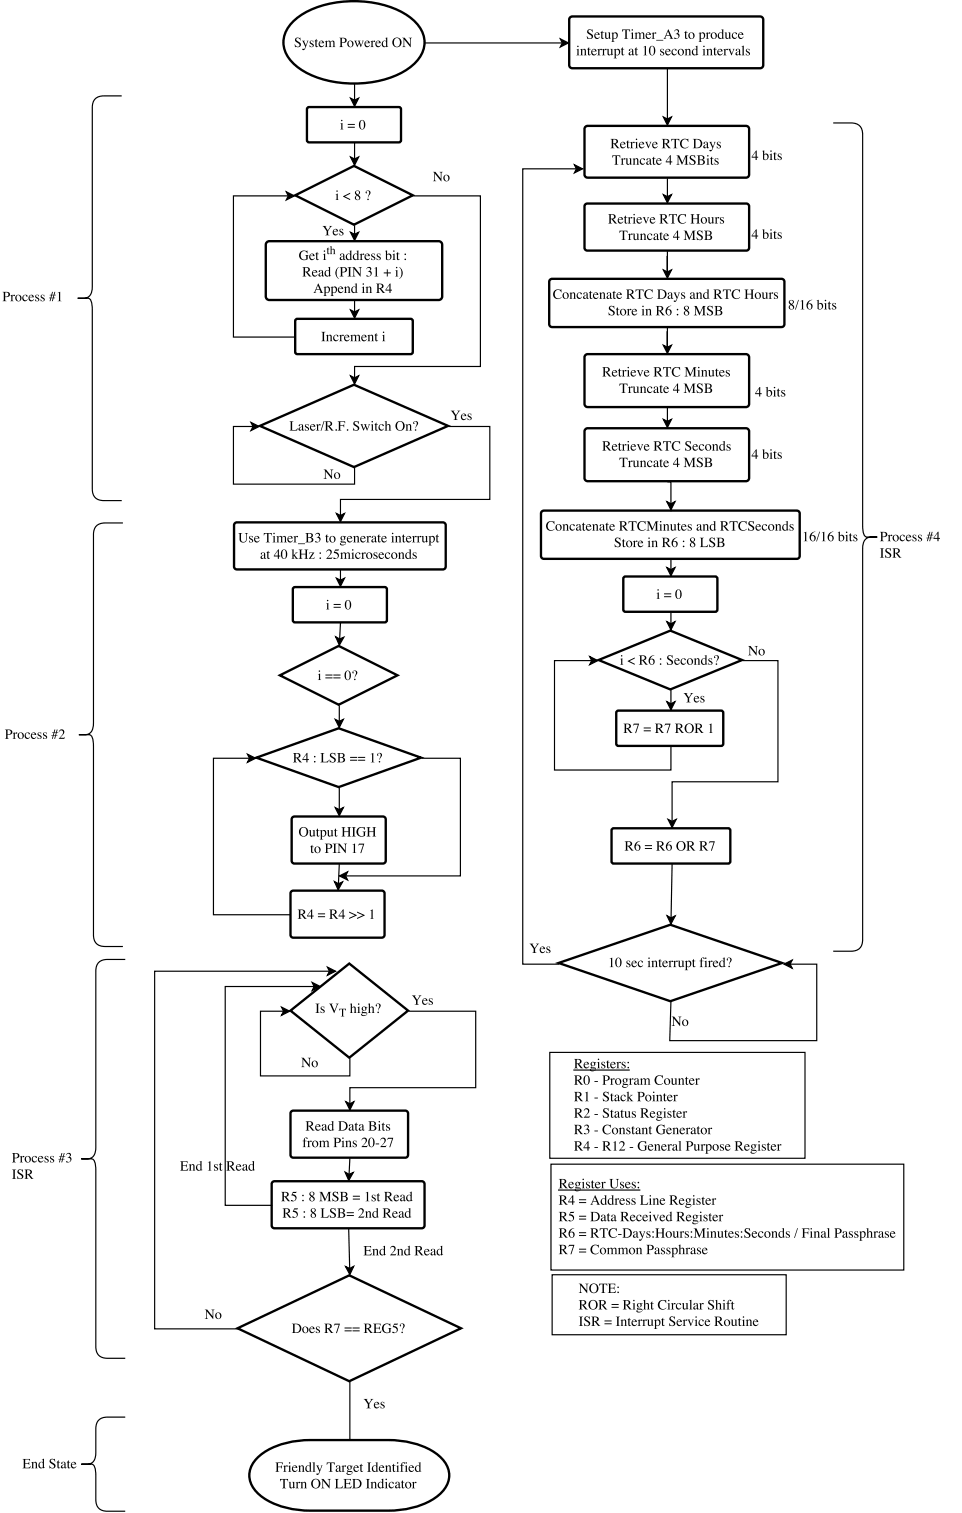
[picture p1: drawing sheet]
<svg xmlns="http://www.w3.org/2000/svg" width="289mm" height="454mm" viewBox="0 0 289 454" stroke-linecap="round" stroke-linejoin="round" font-family="sans-serif">
<path d="M92.3 32.3l.4-.2 27.2 .1 .4 .5-.1 9.6-.5 .4-27.2-.1-.4-.5v-9.4z" fill="none" stroke="#000" stroke-width=".71" stroke-linecap="butt"/>
<path d="M102.3 36.1a.22 .22 0 0 1 .4 0 .22 .22 0 0 1-.4 0zM102.1 37.1l.6-.2v1.7l.3 .2h-1l.4-.4v-1.2zM104.3 38h2.1v.3h-2.1zM104.3 37.2h2.1v.3h-2.1zM108.4 36.1l-.3 .8a1.64 1.64 0 0 0 .5 1.8 1.67 1.67 0 0 0 .5-2.1l-.3-.5zM108 36.3a.99 .99 0 0 1 1.3-.1 .99 .99 0 0 1 .3 1.2 1.04 1.04 0 0 1-1 1.4 1.04 1.04 0 0 1-.9-1.4z" fill="#000"/>
<path d="M88.5 58.6l17.7-8.9 17.6 8.9-17.6 8.8z" fill="#fff"/>
<path d="M88.5 58.6l17.7-8.9 17.6 8.9-17.6 8.8z" fill="none" stroke="#000" stroke-width=".71" stroke-linecap="butt"/>
<path d="M100.9 57.3a.22 .22 0 0 1 .4 0 .22 .22 0 0 1-.4 0zM100.6 58.3l.7-.3v1.7l.3 .3h-1l.4-.5-.1-1.1zM102.9 58.8l2.1-1v.3l-1.5 .8 1.5 .8v.3zM107 58.8a.54 .54 0 0 0-.1 .9 .54 .54 0 0 0 .8-.5l-.6-.5zM106.8 57.7a.5 .5 0 0 0 1 0 .5 .5 0 0 0-1 0zM106.7 57.3a.71 .71 0 0 1 1.2 0 .71 .71 0 0 1-.5 1.1 .8 .8 0 0 1 .7 1 .8 .8 0 0 1-1 .6 .8 .8 0 0 1-.5-1.1l.4-.3a.79 .79 0 0 1-.3-1.3zM110.2 59.8a.23 .23 0 0 1 .4 0 .23 .23 0 0 1-.4 0zM109.9 57.3a.76 .76 0 0 1 1.1 0 .76 .76 0 0 1-.2 1.2l-.4 .8 .1-.7a.7 .7 0 0 0 .2-.8 .7 .7 0 0 0-.7-.5v.7a.35 .35 0 0 1-.4-.3 .35 .35 0 0 1 .3-.4z" fill="#000"/>
<path d="M79.9 72.8l.9-.5 51.1 .1 .5 .4 .2 .6v15.8l-.4 .6-.6 .2-51.1-.1-.6-.4-.2-.6v-15.5z" fill="#fff"/>
<path d="M79.9 72.8l.9-.5 51.1 .1 .5 .4 .2 .6v15.8l-.4 .6-.6 .2-51.1-.1-.6-.4-.2-.6v-15.5z" fill="none" stroke="#000" stroke-width=".71" stroke-linecap="butt"/>
<g fill="#000">
<path d="M90.1 75.6a2.18 2.18 0 0 1 2-.4l.1-.1v.9a1.1 1.1 0 0 0-1.4-.6 1.1 1.1 0 0 0-.6 1.5 .98 .98 0 0 0 .6 .9 .98 .98 0 0 0 1.1-.2v-.9l-.4-.2h1.1l-.3 .2v1a1.54 1.54 0 0 1-2.1 0 1.54 1.54 0 0 1-.1-2.1zM93 76.3a.76 .76 0 0 1 .8-.2 .76 .76 0 0 1 .6 .7h-1.4a.75 .75 0 0 0 .5 .9 .75 .75 0 0 0 .9-.4 .93 .93 0 0 1-1.4 .5 .93 .93 0 0 1 0-1.5zM93.2 76.3l-.1 .4h.8l-.2-.5zM95.2 75.5v.6h.4l-.4 .1v1.2a.26 .26 0 0 0 .1 .4 .26 .26 0 0 0 .4-.2v.1a.45 .45 0 0 1-.5 .3 .45 .45 0 0 1-.4-.5v-1.3h-.2zM97.1 75.3a.22 .22 0 0 1 .4 0 .22 .22 0 0 1-.4 0zM96.9 76.3l.6-.3 .1 1.7 .3 .3h-1.1l.4-.5v-1.1z"/>
<path d="M98.5 74.2v.4h.3l-.3 .1v1.2h.4a.35 .35 0 0 1-.4 .3 .35 .35 0 0 1-.3-.4v-1.1h-.2zM99 73.9l.5-.1v1.1a.5 .5 0 0 1 .6-.3 .5 .5 0 0 1 .3 .5v.9l.2 .2h-.7l.2-.2v-.9a.34 .34 0 0 0-.2-.3 .34 .34 0 0 0-.4 .2v1l.2 .2h-.8l.3-.4v-1.7z"/>
<path d="M102.4 77.1a.35 .35 0 0 0 0 .6 .35 .35 0 0 0 .6-.2v-.7zM102.2 76.2a.67 .67 0 0 1 .7-.2 .67 .67 0 0 1 .4 .7v1h.3a.33 .33 0 0 1-.3 .3 .33 .33 0 0 1-.3-.3 .55 .55 0 0 1-1 .2 .55 .55 0 0 1 .4-.9l.6-.3a.37 .37 0 0 0-.1-.5 .37 .37 0 0 0-.6 .1v.3h-.3zM104.8 75.3l.6-.2v2.5l.3 .2-.6 .2v-.3a.91 .91 0 0 1-1.4-.2 .91 .91 0 0 1 .5-1.3l.4-.2 .5 .2-.1-.8zM104.3 76.2a.77 .77 0 0 0-.2 1 .77 .77 0 0 0 .9 .4v-1.2l-.2-.2zM106.9 75.3l.6-.2v2.5l.3 .2-.6 .2v-.3a.91 .91 0 0 1-1.4-.2 .91 .91 0 0 1 .5-1.3l.4-.2 .5 .2v-.8zM106.4 76.2a.77 .77 0 0 0-.2 1 .77 .77 0 0 0 .9 .4v-1.2l-.2-.2zM107.9 76.3l.6-.3v.4l.5-.4 .3 .2-.2 .2a.31 .31 0 0 0-.4-.1 .31 .31 0 0 0-.2 .4v1l.4 .3h-1l.3-.4v-1.1zM109.6 76.3a.76 .76 0 0 1 .8-.2 .76 .76 0 0 1 .5 .7h-1.3a.75 .75 0 0 0 .5 .9 .75 .75 0 0 0 .9-.4 .93 .93 0 0 1-1.4 .5 .93 .93 0 0 1 0-1.5zM109.8 76.3l-.2 .4h.9l-.2-.5zM111.5 76.2l.9-.2 .1 .6a.49 .49 0 0 0-.4-.4 .49 .49 0 0 0-.5 .1v.2a.94 .94 0 0 1 .8 1.3l-1.1 .2v-.7a.56 .56 0 0 0 .4 .5 .56 .56 0 0 0 .6-.1l-.1-.3a.84 .84 0 0 1-.7-1.2zM113.1 76.2l1-.2v.6a.49 .49 0 0 0-.3-.4 .49 .49 0 0 0-.5 .1v.2a.94 .94 0 0 1 .8 1.3l-1.1 .2v-.7a.56 .56 0 0 0 .3 .5 .56 .56 0 0 0 .6-.1l-.1-.3a.84 .84 0 0 1-.7-1.2zM115.5 75.3l.6-.2v1.3a.82 .82 0 0 1 1.2-.1 .82 .82 0 0 1 0 1.2 .99 .99 0 0 1-1.5 .2v-2.3zM116.1 76.5v1.2a.66 .66 0 0 0 .9-.1 .66 .66 0 0 0 0-.9l-.3-.4zM117.9 75.3a.25 .25 0 0 1 .5 0 .25 .25 0 0 1-.5 0zM117.7 76.3l.7-.3v1.7l.3 .3h-1l.3-.5v-1.1zM119.4 75.5v.6h.4l-.4 .1v1.2a.26 .26 0 0 0 .1 .4 .26 .26 0 0 0 .4-.2v.1a.45 .45 0 0 1-.5 .3 .45 .45 0 0 1-.3-.5v-1.3h-.3zM121.3 76.2a.25 .25 0 0 1 .5 0 .25 .25 0 0 1-.5 0zM121.3 77.8a.25 .25 0 0 1 .5 0 .25 .25 0 0 1-.5 0z"/>
<path d="M91.5 80.3v1.2a.66 .66 0 0 0 1-.6 .66 .66 0 0 0-1-.6zM90.7 80.1h1.2a.76 .76 0 0 1 1 .5 .76 .76 0 0 1-.7 1l1.2 1.3h-.7l-1-1.3h-.2v1l.4 .3h-1.2l.4-.5v-2zM93.8 81.3a.76 .76 0 0 1 .9-.3 .76 .76 0 0 1 .5 .7h-1.3a.75 .75 0 0 0 .4 .9 .75 .75 0 0 0 1-.4 .93 .93 0 0 1-1.5 .6 .93 .93 0 0 1 0-1.5zM94.1 81.2l-.2 .4h.9l-.3-.4zM96 82.1a.35 .35 0 0 0 0 .5 .35 .35 0 0 0 .6-.2v-.6zM95.8 81.1a.67 .67 0 0 1 .7-.1 .67 .67 0 0 1 .4 .6v1h.3a.33 .33 0 0 1-.3 .3 .33 .33 0 0 1-.3-.3 .55 .55 0 0 1-1 .2 .55 .55 0 0 1 .4-.9l.6-.2a.37 .37 0 0 0-.1-.6 .37 .37 0 0 0-.6 .2v.3l-.3-.1zM98.4 80.2l.6-.2v2.5l.3 .2-.6 .2v-.2a.91 .91 0 0 1-1.4-.3 .91 .91 0 0 1 .5-1.3l.4-.2 .5 .2v-.7zM98 81.2a.77 .77 0 0 0-.3 1 .77 .77 0 0 0 .9 .3v-1.2l-.2-.2zM101.2 80.4l.5-.4a2.74 2.74 0 0 0-.1 3.7 2.09 2.09 0 0 1-.4-3.3zM102.7 80.3v1.2a.68 .68 0 0 0 .9-.6 .68 .68 0 0 0-.9-.6zM101.9 80.1h1.1a.86 .86 0 0 1 1.1 .9 .86 .86 0 0 1-1.3 .7h-.1v.9l.4 .3h-1.2l.3-.5v-2zM104.2 80.1h1.3l-.4 .5v2l.4 .3h-1.3l.4-.5v-2zM105.6 80.1h.7l1.7 2v-1.6l-.4-.4h1l-.4 .4v2.5l-2-2.4v1.9l.4 .4h-1l.4-.2v-.4v-1.9zM110.2 80.2a.64 .64 0 0 1 1 0 .64 .64 0 0 1-.2 1 .92 .92 0 0 1 .3 1.4 .92 .92 0 0 1-1.4 0l.1-.1a.67 .67 0 0 0 1.2-.2 .67 .67 0 0 0-.9-.8 .75 .75 0 0 0 .6-1.1 .73 .73 0 0 0-1 .3zM112.3 80.4l.8-.3v2.5l.4 .3h-1.2l.4-.2v-2.1l-.1-.2zM116 80.8h.3v.9h.9v.3h-.9v.9h-.3v-.9h-.9v-.3h.9zM118.8 80.2a.22 .22 0 0 1 .4 0 .22 .22 0 0 1-.4 0zM118.5 81.2l.7-.2v1.7l.3 .2h-1l.3-.4v-1.2zM119.8 80a1.99 1.99 0 0 1-.1 3.6 2.59 2.59 0 0 0 .1-3.6z"/>
<path d="M95.4 85.6l-.5 1.2h.9zM95.4 85l1.5 2.8h-1l.3-.2-.3-.7h-1.1l-.2 .7 .3 .2h-.9zM97.7 86.3v1.2a.55 .55 0 0 0 .7 .1 .55 .55 0 0 0 .2-.7 .56 .56 0 0 0-.2-.6 .56 .56 0 0 0-.7 0zM97.1 86.1l.6-.2v.3a.82 .82 0 0 1 1.2-.1 .82 .82 0 0 1 0 1.2 .73 .73 0 0 1-1.2 .4v.8l.4 .3h-1.1l.3-.4v-2.1zM99.8 86.3v1.2a.55 .55 0 0 0 .8 .1 .55 .55 0 0 0 .2-.7 .56 .56 0 0 0-.3-.6 .56 .56 0 0 0-.7 0zM99.2 86.1l.6-.2v.3a.82 .82 0 0 1 1.2-.1 .82 .82 0 0 1 0 1.2 .73 .73 0 0 1-1.2 .4v.8l.4 .3h-1.1l.3-.4v-2.1zM101.6 86.2a.76 .76 0 0 1 .8-.3 .76 .76 0 0 1 .5 .8h-1.3a.75 .75 0 0 0 .5 .9 .75 .75 0 0 0 .9-.4 .93 .93 0 0 1-1.4 .5 .93 .93 0 0 1 0-1.5zM101.8 86.1l-.2 .4h.9l-.2-.4zM103.2 86.1l.6-.2v.3a.58 .58 0 0 1 .7-.3 .58 .58 0 0 1 .4 .6v1.1l.3 .2h-.9l.3-.2v-1.1a.38 .38 0 0 0-.3-.4 .38 .38 0 0 0-.5 .3v1.3l.3 .1h-.9l.2-.2 .1-1.2zM106.4 85.1l.6-.1v2.5l.3 .2-.6 .2v-.3a.91 .91 0 0 1-1.4-.3 .91 .91 0 0 1 .5-1.3l.4-.1 .5 .2v-.8zM106 86.1a.77 .77 0 0 0-.3 1 .77 .77 0 0 0 1 .4l-.1-1.2-.2-.3zM108.8 85.2a.22 .22 0 0 1 .4 0 .22 .22 0 0 1-.4 0zM108.5 86.1l.7-.2v1.7l.3 .2h-1l.3-.4v-1.2zM109.7 86.1l.6-.2v.3a.58 .58 0 0 1 .7-.3 .58 .58 0 0 1 .4 .6v1.1l.2 .2h-.8l.2-.2v-1.1a.38 .38 0 0 0-.3-.4 .38 .38 0 0 0-.4 .3v1.3l.3 .1h-.9l.2-.2v-1.2zM113.6 85.2v1.2a.66 .66 0 0 0 1-.6 .66 .66 0 0 0-1-.6zM112.8 85h1.2a.76 .76 0 0 1 1 .6 .76 .76 0 0 1-.7 .9l1.2 1.3h-.7l-1-1.3h-.2v1.1l.4 .2h-1.2l.4-.5v-2zM116.8 85.4l-1 1.5h1zM117 85h.2v1.9h.4v.2h-.4v.7h-.4v-.7h-1.2z"/>
</g>
<path d="M88.7 95.8l.5-.2 34.2 .1 .4 .5v9.6l-.6 .4-34.3-.1-.4-.5v-9.4z" fill="#fff"/>
<path d="M88.7 95.8l.5-.2 34.2 .1 .4 .5v9.6l-.6 .4-34.3-.1-.4-.5v-9.4z" fill="none" stroke="#000" stroke-width=".71" stroke-linecap="butt"/>
<g fill="#000">
<path d="M85.9 57.5l2.4 1.2-2.4 1.3 .6-1.3zM105.1 69.6l1.3 .6 1.2-.6-1.2 2.5zM105.1 92.9l1.3 .6 1.2-.6-1.2 2.5zM105.1 112.7l1.3 .6 1.2-.6-1.2 2.4z"/>
<path d="M96.4 99.5h1.2l-.4 .5v2l.4 .3h-1.2l.4-.5v-2zM97.8 100.6l.6-.2v.3a.58 .58 0 0 1 .7-.3 .58 .58 0 0 1 .4 .6v1.1l.3 .2h-.9l.2-.2 .1-1.1a.38 .38 0 0 0-.3-.4 .38 .38 0 0 0-.5 .2v1.3l.3 .2h-.9l.2-.2 .1-1.2zM100.2 100.7a.63 .63 0 0 1 .7-.4 .63 .63 0 0 1 .5 .7h-.1a.59 .59 0 0 0-.8-.5 .59 .59 0 0 0-.2 .9 .64 .64 0 0 0 .5 .6 .64 .64 0 0 0 .7-.4 .86 .86 0 0 1-1.2 .7 .86 .86 0 0 1-.3-1.4zM101.7 100.6l.7-.2v.3l.5-.3 .2 .2-.1 .2a.31 .31 0 0 0-.4-.1 .31 .31 0 0 0-.2 .3v1.1l.3 .2h-1l.3-.3v-1.2zM103.4 100.7a.76 .76 0 0 1 .9-.3 .76 .76 0 0 1 .5 .7h-1.3a.75 .75 0 0 0 .5 .9 .75 .75 0 0 0 .9-.4 .93 .93 0 0 1-1.4 .6 .93 .93 0 0 1-.1-1.5zM103.7 100.6l-.2 .4h.9l-.2-.4zM105.1 100.6l.6-.2v.3a.61 .61 0 0 1 .5-.3 .61 .61 0 0 1 .6 .3 .62 .62 0 0 1 .8-.3 .62 .62 0 0 1 .4 .7v1l.3 .2h-1l.3-.2v-1a.42 .42 0 0 0-.3-.5 .42 .42 0 0 0-.5 .2v1.3l.3 .2h-.9l.3-.3v-.8v-.4l-.3-.2-.5 .2v1.3l.3 .2h-.9l.3-.3-.1-1.2zM108.6 100.7a.76 .76 0 0 1 .9-.3 .76 .76 0 0 1 .5 .7h-1.3a.75 .75 0 0 0 .4 .9 .75 .75 0 0 0 1-.4 .93 .93 0 0 1-1.5 .6 .93 .93 0 0 1 0-1.5zM108.9 100.6l-.2 .4h.8l-.2-.4zM110.2 100.6l.6-.2v.3a.58 .58 0 0 1 .7-.3 .58 .58 0 0 1 .4 .6l.1 1.1 .2 .2h-.9l.3-.2v-1.1a.38 .38 0 0 0-.3-.4 .38 .38 0 0 0-.4 .2v1.3l.2 .2h-.9l.3-.2v-1.2zM112.9 99.9v.5h.4l-.4 .1v1.2a.26 .26 0 0 0 .1 .4 .26 .26 0 0 0 .4-.1 .45 .45 0 0 1-.5 .3 .45 .45 0 0 1-.3-.5v-1.3h-.3zM114.8 99.6a.25 .25 0 0 1 .5 0 .25 .25 0 0 1-.5 0zM114.6 100.6l.7-.2v1.7l.3 .2h-1l.3-.4v-1.2z"/>
</g>
<path d="M85.9 57.5l2.4 1.2-2.4 1.3 .6-1.3zM86.5 58.7h-16.5v42.4h18.7M124 58.7h20.1v51.2h-37.7v3.4M105.1 69.6l1.3 .6 1.2-.6-1.2 2.5zM106.4 67.6v2.6M105.1 92.9l1.3 .6 1.2-.6-1.2 2.5zM106.4 90.1v3.4M105.1 112.7l1.3 .6 1.2-.6-1.2 2.4z" fill="none" stroke="#000" stroke-width=".35"/>
<path d="M78 127.7l28.2-12.3 28.2 12.3-28.2 12.4z" fill="#fff"/>
<path d="M78 127.7l28.2-12.3 28.2 12.3-28.2 12.4zM87.7 245.1l.6-.3h26.6a.85 .85 0 0 1 .8 .9v12.4a.85 .85 0 0 1-.8 .8h-26.6a.85 .85 0 0 1-.8-.8v-12.4z" fill="none" stroke="#000" stroke-width=".71" stroke-linecap="butt"/>
<g fill="#000">
<path d="M105.1 47.1l1.3 .6 1.2-.6-1.2 2.4zM75.3 126.6l2.4 1.3-2.4 1.2 .6-1.2zM100.3 264.3l1.2 .7 1.3-.6-1.4 2.4z"/>
<path d="M86.8 126.3h1.2l-.4 .4v2.1l.3 .1a1.34 1.34 0 0 0 1.4-.5l-.2 .7h-2.3l.4-.4v-2.1zM90 128.3a.35 .35 0 0 0 0 .6 .35 .35 0 0 0 .6-.3v-.6zM89.8 127.3a.67 .67 0 0 1 .7-.1 .67 .67 0 0 1 .4 .6v1h.3a.33 .33 0 0 1-.3 .3 .33 .33 0 0 1-.3-.3 .55 .55 0 0 1-1 .2 .55 .55 0 0 1 .4-.9l.6-.2a.37 .37 0 0 0-.1-.6 .37 .37 0 0 0-.5 .2l-.1 .3h-.2zM91.6 127.3l1-.1v.6a.49 .49 0 0 0-.3-.5 .49 .49 0 0 0-.6 .1v.3a.94 .94 0 0 1 .8 1.3l-1 .1v-.6a.56 .56 0 0 0 .3 .5 .56 .56 0 0 0 .6-.1l-.1-.4a.84 .84 0 0 1-.7-1.2zM93.2 127.5a.76 .76 0 0 1 .9-.3 .76 .76 0 0 1 .5 .8h-1.3a.75 .75 0 0 0 .4 .8 .75 .75 0 0 0 1-.3 .93 .93 0 0 1-1.5 .5 .93 .93 0 0 1 0-1.5zM93.5 127.4l-.2 .4h.9l-.3-.4zM94.8 127.4l.6-.2v.4l.5-.4 .3 .2-.2 .2a.31 .31 0 0 0-.4-.1 .31 .31 0 0 0-.2 .3l.1 1.1 .3 .2h-1l.3-.3v-1.1zM97.1 126.3h.2l-.9 2.9h-.2zM98.2 126.5v1.2a.66 .66 0 0 0 1-.6 .66 .66 0 0 0-1-.6zM97.4 126.3h1.2a.76 .76 0 0 1 1 .5 .76 .76 0 0 1-.7 1l1.2 1.3h-.7l-1-1.3h-.2v1.1l.4 .2h-1.2l.4-.5-.1-2zM100.6 128.9a.25 .25 0 0 1 .5 0 .25 .25 0 0 1-.5 0zM101.3 126.3h2.2v.6l-.4-.4h-1v1.1l.8-.1 .3-.3v.9l-.3-.3-.8-.1v1.1l.4 .3h-1.2l.3-.2v-.3v-2zM104 128.9a.25 .25 0 0 1 .5 0 .25 .25 0 0 1-.5 0zM106.2 126.5l1.4-.2 .1 .9a.72 .72 0 0 0-.6-.7 .72 .72 0 0 0-.7 .3l.2 .4a1.43 1.43 0 0 1 1.1 1.4 1.67 1.67 0 0 1-1.6 .5l-.1-.8a.67 .67 0 0 0 .6 .7 .67 .67 0 0 0 .7-.7l-.3-.3a.97 .97 0 0 1-.8-1.5zM108.1 127.2h.8l-.2 .2 .4 1.2 .4-.8-.4-.6h.9l-.2 .3 .4 1.1 .4-1.1-.1-.3 .5 .1-.9 1.8-.5-1.1-.6 1.2zM111.4 126.4a.25 .25 0 0 1 .5 0 .25 .25 0 0 1-.5 0zM111.2 127.4l.7-.2v1.7l.3 .2h-1l.3-.4v-1.2zM112.9 126.7v.5h.4l-.4 .2v1.2a.26 .26 0 0 0 .1 .3 .26 .26 0 0 0 .4-.1h.1a.45 .45 0 0 1-.6 .3 .45 .45 0 0 1-.3-.5v-1.2l-.3-.1zM113.8 127.5a.63 .63 0 0 1 .7-.4 .63 .63 0 0 1 .5 .7h-.1a.59 .59 0 0 0-.8-.5 .59 .59 0 0 0-.2 .9 .64 .64 0 0 0 .5 .6 .64 .64 0 0 0 .7-.3 .86 .86 0 0 1-1.2 .6 .86 .86 0 0 1-.2-1.4zM115.4 126.4l.6-.2v1.3a.6 .6 0 0 1 .7-.3 .6 .6 0 0 1 .4 .6v1.1l.3 .2h-.9l.3-.2v-1.1a.4 .4 0 0 0-.3-.4 .4 .4 0 0 0-.5 .3v1.2l.3 .2h-.9l.2-.4v-2.1zM119.4 126.7a1.34 1.34 0 0 0-.3 1.4 1.34 1.34 0 0 0 1.1 .9 1.46 1.46 0 0 0-.2-2.6zM118.5 127.7a1.45 1.45 0 0 1 2.9 0 1.45 1.45 0 0 1-2.9 0zM121.6 127.4l.6-.2v.3a.58 .58 0 0 1 .7-.3 .58 .58 0 0 1 .4 .6l.1 1.1 .2 .2h-.9l.3-.2v-1.1a.38 .38 0 0 0-.3-.4 .38 .38 0 0 0-.4 .2v1.3l.2 .2h-.9l.3-.2v-1.2zM124.4 128.9a.25 .25 0 0 1 .5 0 .25 .25 0 0 1-.5 0zM124.1 126.5a.76 .76 0 0 1 1.2 0 .76 .76 0 0 1-.2 1.1l-.5 .8 .2-.7a.7 .7 0 0 0 .2-.8 .7 .7 0 0 0-.7-.4l-.1 .6a.35 .35 0 0 1-.3-.3 .35 .35 0 0 1 .2-.3z"/>
<path d="M90.4 248.4a1.34 1.34 0 0 0-.2 1.4 1.34 1.34 0 0 0 1.1 .9 1.46 1.46 0 0 0-.2-2.6zM89.6 249.4a1.45 1.45 0 0 1 2.9 0 1.45 1.45 0 0 1-2.9 0zM92.6 248.9h.7v1.3a.39 .39 0 0 0 .3 .4 .39 .39 0 0 0 .4-.2v-1.3l-.3-.2h.7v1.6l.2 .2-.6 .2v-.4a.58 .58 0 0 1-.6 .4 .58 .58 0 0 1-.5-.6v-1.2zM95.3 248.4l.1 .5h.4l-.4 .2v1.2a.26 .26 0 0 0 .1 .3 .26 .26 0 0 0 .4-.1 .45 .45 0 0 1-.5 .4 .45 .45 0 0 1-.4-.6v-1.2l-.2-.1zM96.6 249.3v1.1a.55 .55 0 0 0 .7 .2 .55 .55 0 0 0 .2-.7 .56 .56 0 0 0-.2-.7 .56 .56 0 0 0-.7 .1zM95.9 249.1l.6-.2 .1 .3a.82 .82 0 0 1 1.1-.1 .82 .82 0 0 1 .1 1.2 .73 .73 0 0 1-1.2 .4v.8l.3 .2h-1l.3-.3v-2.1zM98.1 248.9h.6v1.3a.39 .39 0 0 0 .3 .4 .39 .39 0 0 0 .4-.2v-1.3l-.3-.2h.7v1.6l.2 .2-.5 .2-.1-.4a.58 .58 0 0 1-.6 .4 .58 .58 0 0 1-.5-.6v-1.2zM100.8 248.4v.5h.4l-.4 .2v1.2a.26 .26 0 0 0 .1 .3 .26 .26 0 0 0 .4-.1 .45 .45 0 0 1-.5 .4 .45 .45 0 0 1-.4-.6v-1.2l-.2-.1zM102.4 248h1.2l-.3 .3-.1 1h1.3v-1l-.4-.3h1.2l-.3 .5v2.1l.3 .2h-1.2l.4-.3v-1h-1.3l.1 1.1 .3 .2h-1.2l.3-.1 .1-.4v-2zM105.5 248h1.2l-.4 .5v2.1l.4 .2h-1.2l.4-.4v-2.1zM107.3 248.4a2.18 2.18 0 0 1 2-.3l.1-.1 .1 .9a1.1 1.1 0 0 0-1.5-.7 1.1 1.1 0 0 0-.6 1.5 .98 .98 0 0 0 .6 .9 .98 .98 0 0 0 1.1-.1v-.9l-.4-.3h1.1l-.3 .3v1a1.54 1.54 0 0 1-2.1-.1 1.54 1.54 0 0 1-.1-2.1zM109.9 248h1.2l-.3 .3-.1 1h1.3v-1l-.3-.3h1.1l-.3 .5v2.1l.3 .2h-1.1l.3-.3v-1h-1.3l.1 1.1 .3 .2h-1.2l.4-.1v-.4v-2z"/>
<path d="M93.6 253.3l.1 .6h.4l-.4 .1v1.2a.26 .26 0 0 0 .1 .4 .26 .26 0 0 0 .3-.2l.1 .1a.45 .45 0 0 1-.5 .3 .45 .45 0 0 1-.4-.5v-1.3h-.2zM94.2 254.8a1 1 0 0 1 2 0 1 1 0 0 1-2 0zM94.9 254.1a.92 .92 0 0 0-.2 1 .92 .92 0 0 0 .9 .5 1.01 1.01 0 0 0-.6-1.6zM98.2 253.1v1.3a.68 .68 0 0 0 1-.6 .68 .68 0 0 0-1-.7zM97.4 253h1.2a.86 .86 0 0 1 1 .9 .86 .86 0 0 1-1.2 .6h-.2v1l.4 .3h-1.2l.4-.5v-2.1zM99.8 253h1.2l-.4 .4v2.1l.4 .3h-1.2l.4-.5v-2.1zM101.2 253h.7l1.6 2v-1.6l-.4-.4h1l-.4 .4v2.4l-1.9-2.3v1.8l.4 .5h-1l.3-.2 .1-.5v-1.8zM105.7 253.3l.8-.4v2.6l.4 .3h-1.2l.4-.3v-2v-.2zM107.7 253h1.6l-.9 2.8h-.3l.8-2.5h-1.1l-.3 .3z"/>
</g>
<path d="M105.1 47.1l1.3 .6 1.2-.6-1.2 2.4zM106.4 42.9v4.8M75.3 126.6l2.4 1.3-2.4 1.2 .6-1.2zM75.9 127.9h-5.9v17.3h36.4v-5M101.8 259.1l-.3 5.9M100.3 264.3l1.2 .7 1.3-.6-1.4 2.4z" fill="none" stroke="#000" stroke-width=".35"/>
<path d="M87.1 303l17.7-14.1 17.6 14.1-17.6 14.1z" fill="#fff"/>
<path d="M87.1 303l17.7-14.1 17.6 14.1-17.6 14.1z" fill="none" stroke="#000" stroke-width=".71" stroke-linecap="butt"/>
<g fill="#000">
<path d="M101.8 302.5h2v.6l-.3-.4-.6-.1 .1 2 .3 .2h-1l.3-.2v-2l-.6 .1-.2 .4z"/>
<path d="M94.6 300.9h1.3l-.4 .5v2.1l.4 .2h-1.3l.4-.4v-2.1zM96.3 301.9l1-.1v.6a.49 .49 0 0 0-.3-.4 .49 .49 0 0 0-.6 .1l.1 .2a.94 .94 0 0 1 .7 1.3l-1 .2v-.7a.56 .56 0 0 0 .3 .5 .56 .56 0 0 0 .6-.1l-.1-.4a.84 .84 0 0 1-.7-1.2zM98.7 300.9h1.1l-.3 .3 .9 1.9 .6-1.8-.3-.4h.9l-.4 .5-.9 2.4-1.3-2.6z"/>
<path d="M105 301l.6-.1v1.2a.6 .6 0 0 1 .7-.3 .6 .6 0 0 1 .4 .7v1l.3 .2h-.9l.2-.2 .1-1a.4 .4 0 0 0-.3-.5 .4 .4 0 0 0-.5 .3v1.2l.3 .2h-.9l.2-.4v-2.1zM107.4 301.1a.22 .22 0 0 1 .4 0 .22 .22 0 0 1-.4 0zM107.1 302l.7-.2v1.7l.3 .2h-1l.3-.4v-1.2zM108.8 303.8a.4 .4 0 0 0-.1 .5 .4 .4 0 0 0 .6 .1l.5-.1 .2-.4zM108.7 302l.5-.2 1 .1-.3 .3a.81 .81 0 0 1-1 1v.3a.87 .87 0 0 1 1.2 .7 .92 .92 0 0 1-.9 .5 .92 .92 0 0 1-.8-.6l.3-.4-.2-.2 .4-.5-.4-.3zM109 302a.51 .51 0 0 0-.1 .6 .51 .51 0 0 0 .7 .2 .58 .58 0 0 0-.6-.8zM110.4 301l.6-.1v1.2a.6 .6 0 0 1 .7-.3 .6 .6 0 0 1 .4 .7v1l.3 .2h-.9l.3-.2v-1a.4 .4 0 0 0-.3-.5 .4 .4 0 0 0-.5 .3v1.2l.3 .2h-.9l.2-.4v-2.1zM113.2 303.6a.25 .25 0 0 1 .5 0 .25 .25 0 0 1-.5 0zM112.9 301.1a.76 .76 0 0 1 1.1 0 .76 .76 0 0 1-.1 1.1l-.5 .8 .2-.6a.7 .7 0 0 0 .2-.9 .7 .7 0 0 0-.8-.4v.6a.35 .35 0 0 1-.3-.2 .35 .35 0 0 1 .2-.4z"/>
</g>
<path d="M88.2 6.1a28 28 0 0 1 20-5.7 24.9 24.9 0 0 1 16.9 6.7 8.1 8.1 0 0 1-1 12.2 28 28 0 0 1-20 5.7 24.9 24.9 0 0 1-16.8-6.7 8.1 8.1 0 0 1 .9-12.2z" fill="#fff"/>
<path d="M88.2 6.1a28 28 0 0 1 20-5.7 24.9 24.9 0 0 1 16.9 6.7 8.1 8.1 0 0 1-1 12.2 28 28 0 0 1-20 5.7 24.9 24.9 0 0 1-16.8-6.7 8.1 8.1 0 0 1 .9-12.2z" fill="none" stroke="#000" stroke-width=".71" stroke-linecap="butt"/>
<g fill="#000">
<path d="M105.1 29.4l1.3 .6 1.2-.6-1.2 2.5zM84.4 302l2.5 1.2-2.5 1.2 .7-1.2zM103.7 330.3l1.3 .7 1.2-.7-1.2 2.5z"/>
<path d="M88.7 11.5l1.4-.2 .1 .9a.72 .72 0 0 0-.6-.7 .72 .72 0 0 0-.7 .3l.2 .4a1.43 1.43 0 0 1 1.1 1.4 1.67 1.67 0 0 1-1.6 .5l-.1-.8a.67 .67 0 0 0 .6 .7 .67 .67 0 0 0 .7-.7l-.3-.3a.97 .97 0 0 1-.8-1.5zM90.6 12.2h.9l-.3 .2 .6 1.2 .4-1.2-.2-.2h.6l-.9 2a.69 .69 0 0 1-.3 .7 .69 .69 0 0 1-.7 0l.1-.3a.52 .52 0 0 0 .6 0 .52 .52 0 0 0 .2-.6zM93 12.3l1-.1v.6a.49 .49 0 0 0-.3-.5 .49 .49 0 0 0-.5 .1v.3a.94 .94 0 0 1 .8 1.3l-1.1 .1v-.6a.56 .56 0 0 0 .3 .5 .56 .56 0 0 0 .6-.1l-.1-.4a.84 .84 0 0 1-.7-1.2zM94.9 11.7l.1 .5h.4l-.4 .2v1.1a.26 .26 0 0 0 .1 .4 .26 .26 0 0 0 .3-.1h.1a.45 .45 0 0 1-.6 .3 .45 .45 0 0 1-.3-.5v-1.2l-.2-.1zM95.8 12.5a.76 .76 0 0 1 .9-.3 .76 .76 0 0 1 .5 .7h-1.3a.75 .75 0 0 0 .4 .9 .75 .75 0 0 0 1-.3 .93 .93 0 0 1-1.5 .5 .93 .93 0 0 1 0-1.5zM96.1 12.4l-.2 .4h.8l-.2-.4zM97.4 12.4l.6-.2 .1 .3a.61 .61 0 0 1 .5-.3 .61 .61 0 0 1 .6 .3 .62 .62 0 0 1 .7-.3 .62 .62 0 0 1 .4 .7l.1 1 .2 .2h-.9l.3-.2v-1a.42 .42 0 0 0-.3-.5 .42 .42 0 0 0-.5 .3v1.2l.3 .2h-.9l.3-.3v-.8l-.1-.4-.3-.2-.4 .2v1.3l.3 .2h-1l.3-.3v-1.2zM102.6 11.5v1.2a.68 .68 0 0 0 .9-.6 .68 .68 0 0 0-.9-.6zM101.8 11.3h1.1a.86 .86 0 0 1 1.1 .9 .86 .86 0 0 1-1.3 .7h-.1v.9l.4 .3h-1.2l.3-.5v-2zM104.1 13.2a1 1 0 0 1 2 0 1 1 0 0 1-2 0zM104.8 12.4a.92 .92 0 0 0-.2 1 .92 .92 0 0 0 .8 .6 1.01 1.01 0 0 0-.5-1.7zM106.3 12.2h.7l-.2 .2 .5 1.2 .4-.8-.4-.6h.8l-.2 .2 .4 1.2 .5-1.1-.2-.3 .5 .1-.8 1.8-.6-1.1-.5 1.2zM109.6 12.5a.76 .76 0 0 1 .8-.3 .76 .76 0 0 1 .5 .7h-1.3a.75 .75 0 0 0 .5 .9 .75 .75 0 0 0 .9-.3 .93 .93 0 0 1-1.4 .5 .93 .93 0 0 1 0-1.5zM109.8 12.4l-.2 .4h.9l-.2-.4zM111.1 12.4l.7-.2v.4l.5-.4 .2 .2-.2 .2a.31 .31 0 0 0-.3-.1 .31 .31 0 0 0-.2 .3v1.1l.3 .2h-1l.3-.3v-1.1zM112.8 12.5a.76 .76 0 0 1 .9-.3 .76 .76 0 0 1 .5 .7h-1.3a.75 .75 0 0 0 .5 .9 .75 .75 0 0 0 .9-.3 .93 .93 0 0 1-1.4 .5 .93 .93 0 0 1-.1-1.5zM113.1 12.4l-.2 .4h.9l-.2-.4zM115.5 11.4l.7-.2v2.5l.3 .2-.7 .3v-.3a.91 .91 0 0 1-1.3-.3 .91 .91 0 0 1 .4-1.3l.5-.1 .4 .1v-.7zM115.1 12.4a.77 .77 0 0 0-.3 1 .77 .77 0 0 0 1 .3v-1.2l-.3-.2zM118.4 11.7a1.34 1.34 0 0 0-.2 1.4 1.34 1.34 0 0 0 1.1 .9 1.46 1.46 0 0 0-.2-2.6zM117.6 12.7a1.45 1.45 0 0 1 2.9 0 1.45 1.45 0 0 1-2.9 0zM120.7 11.3h.7l1.6 2v-1.6l-.4-.4h1l-.4 .4v2.5l-1.9-2.4v1.9l.4 .4h-1l.3-.2 .1-.4v-1.9z"/>
</g>
<path d="M105.1 29.4l1.3 .6 1.2-.6-1.2 2.5zM106.4 25.2v4.8M84.4 302l2.5 1.2-2.5 1.2 .7-1.2zM85.1 303.2h-7v19.4h26.9v-5.3M122.6 303.2h20.1v22.9h-37.7v4.9M103.7 330.3l1.3 .7 1.2-.7-1.2 2.5z" fill="none" stroke="#000" stroke-width=".35"/>
<path d="M87.4 333.3l.6-.3h33.6a.85 .85 0 0 1 .8 .9v12.4a.85 .85 0 0 1-.8 .8h-33.6a.85 .85 0 0 1-.9-.8v-12.4z" fill="#fff"/>
<path d="M87.4 333.3l.6-.3h33.6a.85 .85 0 0 1 .8 .9v12.4a.85 .85 0 0 1-.8 .8h-33.6a.85 .85 0 0 1-.9-.8v-12.4z" fill="none" stroke="#000" stroke-width=".71" stroke-linecap="butt"/>
<g fill="#000">
<path d="M129.9 51.5h.7l1.6 2.1v-1.7l-.4-.4h1l-.4 .5v2.4l-1.9-2.3v1.8l.4 .4h-1l.3-.2 .1-.4v-1.9zM132.9 53.4a1 1 0 0 1 2 0 1 1 0 0 1-2 0zM133.6 52.6a.92 .92 0 0 0-.2 1 .92 .92 0 0 0 .9 .6 1.01 1.01 0 0 0-.6-1.7z"/>
<path d="M96.8 67.8h1.1l-.2 .2 .6 1.1 .7-1.1-.3-.2h.9l-.4 .3a2 2 0 0 0-.8 2.2l.5 .3h-1.3l.3-.2a1.97 1.97 0 0 0-.8-2.3zM100 68.9a.76 .76 0 0 1 .9-.3 .76 .76 0 0 1 .5 .8h-1.3a.75 .75 0 0 0 .5 .9 .75 .75 0 0 0 .9-.4 .93 .93 0 0 1-1.4 .5 .93 .93 0 0 1-.1-1.5zM100.3 68.9l-.2 .4h.9l-.2-.5zM102 68.8l.9-.2v.6a.49 .49 0 0 0-.3-.4 .49 .49 0 0 0-.5 .1v.2a.94 .94 0 0 1 .8 1.3l-1.1 .2v-.7a.56 .56 0 0 0 .3 .5 .56 .56 0 0 0 .6-.1l-.1-.4a.84 .84 0 0 1-.6-1.1z"/>
<path d="M135.2 123.1h1.2l-.3 .3 .7 1.1 .6-1.1-.2-.3h.9l-.5 .4a2 2 0 0 0-.7 2.2l.4 .2h-1.3l.4-.1a1.97 1.97 0 0 0-.8-2.3zM138.5 124.3a.76 .76 0 0 1 .9-.3 .76 .76 0 0 1 .5 .8h-1.3a.75 .75 0 0 0 .4 .9 .75 .75 0 0 0 .9-.4 .93 .93 0 0 1-1.4 .5 .93 .93 0 0 1 0-1.5zM138.8 124.2l-.2 .4h.8l-.2-.4zM140.4 124.1l1-.1v.6a.49 .49 0 0 0-.3-.4 .49 .49 0 0 0-.6 .1v.2a.94 .94 0 0 1 .8 1.3l-1 .2v-.7a.56 .56 0 0 0 .3 .5 .56 .56 0 0 0 .6-.1l-.1-.4a.84 .84 0 0 1-.7-1.2z"/>
<path d="M97.1 140.8h.7l1.6 2v-1.6l-.4-.4h1l-.4 .4v2.4l-1.9-2.3v1.9l.4 .4h-1l.3-.2 .1-.4v-1.9zM100.1 142.7a1 1 0 0 1 2 0 1 1 0 0 1-2 0zM100.8 141.9a.92 .92 0 0 0-.2 1 .92 .92 0 0 0 .9 .5 1.01 1.01 0 0 0-.6-1.6z"/>
<path d="M123.6 298.5h1.1l-.2 .3 .6 1 .7-1.1-.3-.2h.9l-.4 .4a2 2 0 0 0-.7 2.1l.4 .3h-1.3l.3-.2a1.97 1.97 0 0 0-.8-2.3zM126.9 299.6a.76 .76 0 0 1 .8-.2 .76 .76 0 0 1 .5 .7h-1.3a.75 .75 0 0 0 .5 .9 .75 .75 0 0 0 .9-.4 .93 .93 0 0 1-1.4 .6 .93 .93 0 0 1 0-1.6zM127.1 299.6l-.2 .4h.9l-.2-.5zM128.8 299.5l.9-.1v.5a.49 .49 0 0 0-.3-.4 .49 .49 0 0 0-.5 .1v.2a.94 .94 0 0 1 .8 1.4l-1.1 .1v-.7a.56 .56 0 0 0 .4 .5 .56 .56 0 0 0 .6-.1l-.1-.3a.84 .84 0 0 1-.7-1.2z"/>
<path d="M92.5 336.4v1.2a.66 .66 0 0 0 1-.6 .66 .66 0 0 0-1-.6zM91.7 336.2h1.1a.76 .76 0 0 1 1.1 .6 .76 .76 0 0 1-.7 .9l1.2 1.3h-.7l-1-1.3h-.2v1.1l.3 .2h-1.1l.3-.5v-2zM94.8 337.4a.76 .76 0 0 1 .8-.3 .76 .76 0 0 1 .5 .8h-1.3a.75 .75 0 0 0 .5 .8 .75 .75 0 0 0 .9-.3 .93 .93 0 0 1-1.4 .5 .93 .93 0 0 1 0-1.5zM95 337.3l-.2 .4h.9l-.2-.4zM97 338.2a.35 .35 0 0 0 0 .6 .35 .35 0 0 0 .5-.3v-.6zM96.7 337.2a.67 .67 0 0 1 .8-.1 .67 .67 0 0 1 .4 .6v1h.3a.33 .33 0 0 1-.3 .3 .33 .33 0 0 1-.4-.3 .55 .55 0 0 1-.9 .2 .55 .55 0 0 1 .3-.9l.6-.2a.37 .37 0 0 0-.1-.6 .37 .37 0 0 0-.5 .2l-.1 .3h-.2zM99.3 336.3l.7-.2v2.5l.3 .2-.7 .3v-.3a.91 .91 0 0 1-1.3-.3 .91 .91 0 0 1 .4-1.3l.5-.1 .4 .2v-.8zM98.9 337.3a.77 .77 0 0 0-.2 1 .77 .77 0 0 0 .9 .3v-1.2l-.3-.2zM102.3 336.4l-.1 2.3a1.21 1.21 0 0 0 1.7-1.1 1.21 1.21 0 0 0-1.6-1.2zM101.4 336.2h1.2a1.42 1.42 0 0 1 1.7 1.4 1.42 1.42 0 0 1-1.7 1.4h-1.2l.4-.4v-2.1zM105.1 338.2a.35 .35 0 0 0 0 .6 .35 .35 0 0 0 .5-.3v-.6zM104.8 337.2a.67 .67 0 0 1 .8-.1 .67 .67 0 0 1 .4 .6v1h.3a.33 .33 0 0 1-.3 .3 .33 .33 0 0 1-.4-.3 .55 .55 0 0 1-.9 .2 .55 .55 0 0 1 .3-.9l.6-.2a.37 .37 0 0 0-.1-.6 .37 .37 0 0 0-.5 .2v.3h-.3zM106.9 336.6l.1 .5h.4l-.4 .2-.1 1.2a.26 .26 0 0 0 .2 .3 .26 .26 0 0 0 .3-.1h.1a.45 .45 0 0 1-.6 .4 .45 .45 0 0 1-.3-.6v-1.2l-.2-.1zM108.1 338.2a.35 .35 0 0 0 0 .6 .35 .35 0 0 0 .6-.3v-.6zM107.9 337.2a.67 .67 0 0 1 .7-.1 .67 .67 0 0 1 .4 .6v1h.3a.33 .33 0 0 1-.3 .3 .33 .33 0 0 1-.3-.3 .55 .55 0 0 1-1 .2 .55 .55 0 0 1 .4-.9l.6-.2a.37 .37 0 0 0-.1-.6 .37 .37 0 0 0-.5 .2l-.1 .3h-.2zM111.3 337.6v1.1a.68 .68 0 0 0 .9 0 .68 .68 0 0 0 .1-.9 .68 .68 0 0 0-.9-.2zM110.5 336.2h1.2a.72 .72 0 0 1 1 .4 .72 .72 0 0 1-.5 .9 .77 .77 0 0 1 .7 1 .77 .77 0 0 1-1 .5h-1.4l.4-.4v-2.1zM111.3 336.4v1.1h.4a.6 .6 0 0 0 .6-.8 .6 .6 0 0 0-1-.3zM113.6 336.4a.22 .22 0 0 1 .4 0 .22 .22 0 0 1-.4 0zM113.3 337.3l.7-.2v1.7l.3 .2h-1l.3-.4v-1.2zM115 336.6l.1 .5h.4l-.4 .2v1.2a.26 .26 0 0 0 .1 .3 .26 .26 0 0 0 .3-.1h.1a.45 .45 0 0 1-.6 .4 .45 .45 0 0 1-.3-.6v-1.2l-.2-.1zM116 337.2l.9-.1v.6a.49 .49 0 0 0-.3-.5 .49 .49 0 0 0-.5 .1v.3a.94 .94 0 0 1 .8 1.3l-1.1 .1v-.6a.56 .56 0 0 0 .3 .5 .56 .56 0 0 0 .6-.1l-.1-.4a.84 .84 0 0 1-.6-1.2z"/>
<path d="M91.3 341.3l.5-.2 .5 .2-.2 .2-.4-.3-.2 .2v.7h.5l-.5 .1v1.5l.4 .3h-1.1l.3-.5v-1.3l-.3-.1h.3zM92.1 342.2l.6-.2 .1 .4 .5-.4 .2 .2-.2 .2a.31 .31 0 0 0-.3-.1 .31 .31 0 0 0-.2 .3v1.1l.3 .3h-1l.3-.4v-1.1zM93.5 343a1 1 0 0 1 2 0 1 1 0 0 1-2 0zM94.2 342.3a.92 .92 0 0 0-.2 1 .92 .92 0 0 0 .9 .5 1.01 1.01 0 0 0-.6-1.6zM95.7 342.2l.6-.2v.4a.61 .61 0 0 1 .6-.4 .61 .61 0 0 1 .5 .4 .62 .62 0 0 1 .8-.4 .62 .62 0 0 1 .4 .8v1l.3 .2h-.9l.2-.3v-1a.42 .42 0 0 0-.3-.4 .42 .42 0 0 0-.5 .2l.1 1.2 .3 .3h-1l.3-.3v-.8v-.5l-.3-.2-.5 .3v1.3l.3 .2h-.9l.3-.4v-1.2zM100.8 341.3v1.3a.68 .68 0 0 0 1-.6 .68 .68 0 0 0-1-.7zM100 341.2h1.1a.86 .86 0 0 1 1.1 .9 .86 .86 0 0 1-1.2 .6h-.2v1l.4 .3h-1.2l.4-.6v-2zM102.7 341.3a.22 .22 0 0 1 .4 0 .22 .22 0 0 1-.4 0zM102.4 342.2l.7-.2v1.7l.3 .3h-1l.3-.5v-1.1zM103.5 342.2l.7-.2v.4a.58 .58 0 0 1 .6-.4 .58 .58 0 0 1 .5 .7v1l.2 .3h-.8l.2-.3v-1a.38 .38 0 0 0-.3-.4 .38 .38 0 0 0-.4 .2v1.3l.3 .2h-.9l.2-.3v-1.2zM106 342.2l.9-.2v.6a.49 .49 0 0 0-.3-.4 .49 .49 0 0 0-.5 .1v.2a.94 .94 0 0 1 .8 1.3l-1.1 .2v-.7a.56 .56 0 0 0 .4 .5 .56 .56 0 0 0 .5-.1l-.1-.4a.84 .84 0 0 1-.6-1.1zM108.8 341.3a.85 .85 0 0 1 1.2 .2 .85 .85 0 0 1-.3 1.2l-.9 .9h1.2l.3-.2-.2 .6-1.7-.1a2.45 2.45 0 0 0 1.2-2.2 .69 .69 0 0 0-.6-.3 .69 .69 0 0 0-.6 .6zM111.2 341.3l-.3 .7a1.64 1.64 0 0 0 .5 1.9 1.67 1.67 0 0 0 .5-2.1l-.3-.5zM110.8 341.4a.99 .99 0 0 1 1.2-.1 .99 .99 0 0 1 .4 1.2 1.04 1.04 0 0 1-1 1.5 1.04 1.04 0 0 1-.9-1.4zM112.7 342.9h1v.2h-1zM114.4 341.3a.85 .85 0 0 1 1.3 .2 .85 .85 0 0 1-.4 1.2l-.8 .9h1.1l.3-.2-.2 .6-1.6-.1a2.45 2.45 0 0 0 1.2-2.2 .69 .69 0 0 0-.7-.3 .69 .69 0 0 0-.5 .6zM116.4 341.2h1.6l-.9 2.8h-.3l.8-2.5h-1.1l-.3 .3z"/>
</g>
<path d="M81.7 354.4l.6-.2h44.2a.85 .85 0 0 1 .9 .8v12.5a.85 .85 0 0 1-.9 .8h-44.2a.85 .85 0 0 1-.8-.8v-12.5z" fill="#fff"/>
<path d="M81.7 354.4l.6-.2h44.2a.85 .85 0 0 1 .9 .8v12.5a.85 .85 0 0 1-.9 .8h-44.2a.85 .85 0 0 1-.8-.8v-12.5z" fill="none" stroke="#000" stroke-width=".71" stroke-linecap="butt"/>
<g fill="#000">
<path d="M85.2 357.6v1.1a.66 .66 0 0 0 .9-.5 .66 .66 0 0 0-.9-.6zM84.4 357.4h1.1a.76 .76 0 0 1 1.1 .5 .76 .76 0 0 1-.8 .9l1.3 1.4h-.7l-1-1.3h-.2v1l.3 .3h-1.1l.3-.5v-2zM87.9 357.4l1.1-.1-.2 .4h-.9l-.2 .4a1.05 1.05 0 0 1 1.2 1.3 1.05 1.05 0 0 1-1.6 .6l.1-.2a.78 .78 0 0 0 1.3-.2 .78 .78 0 0 0-.8-1.1l-.5-.1zM90.7 358.5a.23 .23 0 0 1 .4 0 .23 .23 0 0 1-.4 0zM90.7 360a.24 .24 0 0 1 .4 0 .24 .24 0 0 1-.4 0zM93.3 359a.54 .54 0 0 0-.1 1 .54 .54 0 0 0 .9-.6l-.7-.5zM93.1 357.9a.5 .5 0 0 0 1 0 .5 .5 0 0 0-1 0zM93 357.5a.71 .71 0 0 1 1.2 0 .71 .71 0 0 1-.4 1.1 .8 .8 0 0 1 .7 1 .8 .8 0 0 1-1.1 .6 .8 .8 0 0 1-.5-1.1l.4-.3a.79 .79 0 0 1-.3-1.3zM95.8 357.4h.8l1 2.1 .9-2.1h.9l-.4 .4v2.1l.4 .3h-1.2l.4-.3v-2.1l-1.1 2.4-1.1-2.3v1.9l.4 .4h-1l.3-.2 .1-.4v-1.9zM100 357.5l1.4-.2 .1 .9a.72 .72 0 0 0-.6-.6 .72 .72 0 0 0-.8 .3l.3 .4a1.43 1.43 0 0 1 1.1 1.4 1.67 1.67 0 0 1-1.6 .5l-.1-.9a.67 .67 0 0 0 .6 .8 .67 .67 0 0 0 .7-.7l-.3-.3a.97 .97 0 0 1-.8-1.6zM102.7 358.8v1.1a.68 .68 0 0 0 1 0 .68 .68 0 0 0 0-1 .68 .68 0 0 0-.9-.1zM101.9 357.4h1.2a.72 .72 0 0 1 1 .3 .72 .72 0 0 1-.5 1 .77 .77 0 0 1 .7 1 .77 .77 0 0 1-1 .5h-1.4l.4-.5v-2zM102.8 357.6l-.1 1h.4a.6 .6 0 0 0 .6-.8 .6 .6 0 0 0-.9-.2zM105.8 359.4h2.2v.3h-2.2zM105.8 358.5h2.2v.3h-2.2zM109.6 357.7l.8-.3v2.5l.4 .3h-1.1l.3-.2 .1-2.1-.1-.2zM111.7 358.4l.9-.1v.5a.49 .49 0 0 0-.3-.4 .49 .49 0 0 0-.5 .1v.2a.94 .94 0 0 1 .8 1.4l-1.1 .1v-.7a.56 .56 0 0 0 .3 .5 .56 .56 0 0 0 .6-.1l-.1-.3a.84 .84 0 0 1-.6-1.2zM113.5 357.7l.1 .6h.4l-.4 .1v1.2a.26 .26 0 0 0 .1 .4 .26 .26 0 0 0 .3-.1h.1a.45 .45 0 0 1-.5 .3 .45 .45 0 0 1-.4-.5v-1.3h-.2zM116 357.6v1.1a.66 .66 0 0 0 1-.5 .66 .66 0 0 0-1-.6zM115.2 357.4h1.2a.76 .76 0 0 1 1 .5 .76 .76 0 0 1-.7 .9l1.2 1.4h-.7l-1-1.3h-.2v1l.4 .3h-1.2l.4-.5-.1-2zM118.3 358.5a.76 .76 0 0 1 .9-.2 .76 .76 0 0 1 .5 .7h-1.3a.75 .75 0 0 0 .4 .9 .75 .75 0 0 0 1-.4 .93 .93 0 0 1-1.5 .6 .93 .93 0 0 1 0-1.6zM118.6 358.5l-.2 .4h.8l-.2-.5zM120.5 359.3a.35 .35 0 0 0 0 .6 .35 .35 0 0 0 .6-.2v-.7zM120.3 358.4a.67 .67 0 0 1 .7-.2 .67 .67 0 0 1 .4 .7v1h.3a.33 .33 0 0 1-.3 .3 .33 .33 0 0 1-.3-.3 .55 .55 0 0 1-1 .2 .55 .55 0 0 1 .4-.9l.6-.3a.37 .37 0 0 0-.1-.5 .37 .37 0 0 0-.6 .1v.4l-.3-.1zM122.9 357.5l.6-.2v2.5l.3 .2-.6 .2v-.2a.91 .91 0 0 1-1.4-.3 .91 .91 0 0 1 .5-1.3l.4-.2 .5 .2v-.7zM122.4 358.5a.77 .77 0 0 0-.2 .9 .77 .77 0 0 0 .9 .4v-1.2l-.2-.2z"/>
<path d="M85.6 362.5v1.2a.66 .66 0 0 0 .9-.6 .66 .66 0 0 0-.9-.6zM84.8 362.3h1.1a.76 .76 0 0 1 1.1 .6 .76 .76 0 0 1-.8 .9l1.3 1.3h-.7l-1-1.3h-.2v1.1l.3 .2h-1.1l.3-.5v-2zM88.3 362.3l1.1-.1-.2 .4-.9 .1-.2 .3a1.05 1.05 0 0 1 1.2 1.3 1.05 1.05 0 0 1-1.6 .6l.1-.1a.78 .78 0 0 0 1.3-.3 .78 .78 0 0 0-.8-1.1h-.5zM91.1 363.4a.23 .23 0 0 1 .4 0 .23 .23 0 0 1-.4 0zM91.1 364.9a.24 .24 0 0 1 .4 0 .24 .24 0 0 1-.4 0zM93.7 363.9a.54 .54 0 0 0-.1 1 .54 .54 0 0 0 .9-.5l-.7-.6zM93.5 362.9a.5 .5 0 0 0 1 0 .5 .5 0 0 0-1 0zM93.4 362.5a.71 .71 0 0 1 1.2 0 .71 .71 0 0 1-.4 1.1 .8 .8 0 0 1 .7 .9 .8 .8 0 0 1-1.1 .6 .8 .8 0 0 1-.5-1.1l.4-.3a.79 .79 0 0 1-.3-1.2zM96.2 362.3h1.2l-.4 .5v2.1l.2 .1a1.34 1.34 0 0 0 1.5-.6l-.3 .7h-2.2l.3-.4v-2.1zM99.2 362.5l1.4-.2 .1 .9a.72 .72 0 0 0-.5-.7 .72 .72 0 0 0-.8 .3l.2 .4a1.43 1.43 0 0 1 1.2 1.4 1.67 1.67 0 0 1-1.7 .5l-.1-.8a.67 .67 0 0 0 .6 .7 .67 .67 0 0 0 .7-.7l-.3-.3a.97 .97 0 0 1-.8-1.5zM102 363.7v1.1a.68 .68 0 0 0 .9 0 .68 .68 0 0 0 .1-.9 .68 .68 0 0 0-1-.2zM101.1 362.3h1.2a.72 .72 0 0 1 1.1 .4 .72 .72 0 0 1-.5 1 .77 .77 0 0 1 .6 .9 .77 .77 0 0 1-1 .5h-1.4l.4-.4v-2.1zM102 362.5v1.1h.4a.6 .6 0 0 0 .5-.8 .6 .6 0 0 0-.9-.3zM104 364.3h2.1v.3h-2.1zM104 363.5h2.1v.3h-2.1zM107.8 362.5a.85 .85 0 0 1 1.2 .2 .85 .85 0 0 1-.3 1.2l-.8 .9h1.1l.3-.3-.2 .6h-1.6a2.45 2.45 0 0 0 1.2-2.2 .69 .69 0 0 0-.7-.3 .69 .69 0 0 0-.5 .5zM109.5 363.4l.6-.2v.3a.58 .58 0 0 1 .7-.3 .58 .58 0 0 1 .4 .6l.1 1.1 .2 .2h-.9l.3-.2v-1.1a.38 .38 0 0 0-.3-.4 .38 .38 0 0 0-.5 .3l.1 1.2 .2 .2h-.9l.3-.2v-1.2zM112.7 362.4l.7-.2-.1 2.5 .3 .2-.6 .3v-.3a.91 .91 0 0 1-1.4-.3 .91 .91 0 0 1 .5-1.3l.5-.1 .4 .2v-.8zM112.3 363.4a.77 .77 0 0 0-.3 1 .77 .77 0 0 0 1 .4v-1.2l-.3-.3zM115.6 362.5v1.2a.66 .66 0 0 0 1-.6 .66 .66 0 0 0-1-.6zM114.8 362.3h1.2a.76 .76 0 0 1 1 .6 .76 .76 0 0 1-.7 .9l1.2 1.3h-.7l-1-1.3h-.2v1.1l.4 .2h-1.2l.3-.5v-2zM117.9 363.5a.76 .76 0 0 1 .8-.3 .76 .76 0 0 1 .6 .8h-1.4a.75 .75 0 0 0 .5 .8 .75 .75 0 0 0 .9-.3 .93 .93 0 0 1-1.4 .5 .93 .93 0 0 1 0-1.5zM118.1 363.4l-.1 .4h.8l-.2-.4zM120.1 364.3a.35 .35 0 0 0 0 .6 .35 .35 0 0 0 .5-.3v-.6zM119.8 363.3a.67 .67 0 0 1 .8-.1 .67 .67 0 0 1 .4 .6v1h.3a.33 .33 0 0 1-.3 .3 .33 .33 0 0 1-.3-.3 .55 .55 0 0 1-1 .2 .55 .55 0 0 1 .4-.9l.5-.2a.37 .37 0 0 0 0-.6 .37 .37 0 0 0-.6 .2v.3h-.3zM122.5 362.4l.6-.2v2.5l.3 .2-.6 .3-.1-.3a.91 .91 0 0 1-1.3-.3 .91 .91 0 0 1 .5-1.3l.4-.1 .4 .2v-.8zM122 363.4a.77 .77 0 0 0-.2 1 .77 .77 0 0 0 .9 .4v-1.2l-.2-.3z"/>
</g>
<path d="M175.6 38l.7-.3h47.5a.93 .93 0 0 1 .9 1v13.6a.93 .93 0 0 1-.9 1h-47.5a.93 .93 0 0 1-1-1v-13.6z" fill="#fff"/>
<path d="M175.6 38l.7-.3h47.5a.93 .93 0 0 1 .9 1v13.6a.93 .93 0 0 1-.9 1h-47.5a.93 .93 0 0 1-1-1v-13.6z" fill="none" stroke="#000" stroke-width=".71" stroke-linecap="butt"/>
<g fill="#000">
<path d="M183.7 46.6h2.4v.7a.76 .76 0 0 0-1-.5v2.3l.4 .3h-1.3l.4-.3v-2.3a.77 .77 0 0 0-1 .5zM186.2 47.7l.6-.3v.4l.6-.4 .2 .3-.2 .2a.31 .31 0 0 0-.4-.2 .31 .31 0 0 0-.2 .4l.1 1.1 .3 .2h-1l.3-.4v-1.1zM187.6 47.5h.6v1.3a.39 .39 0 0 0 .3 .4 .39 .39 0 0 0 .5-.3v-1.2l-.3-.2h.6v1.5l.3 .2-.6 .2v-.3a.58 .58 0 0 1-.6 .3 .58 .58 0 0 1-.5-.5v-1.2zM189.8 47.6l.6-.2v.4a.58 .58 0 0 1 .7-.3 .58 .58 0 0 1 .4 .6v1.1l.2 .2h-.8l.2-.3v-1a.38 .38 0 0 0-.3-.4 .38 .38 0 0 0-.4 .2v1.3l.3 .2h-.9l.2-.2v-1.2zM192.2 47.7a.63 .63 0 0 1 .7-.3 .63 .63 0 0 1 .5 .6l-.1 .1a.59 .59 0 0 0-.8-.5 .59 .59 0 0 0-.2 .9 .64 .64 0 0 0 .5 .6 .64 .64 0 0 0 .7-.4 .86 .86 0 0 1-1.3 .6 .86 .86 0 0 1-.2-1.3zM194.3 48.5a.35 .35 0 0 0 .1 .6 .35 .35 0 0 0 .5-.2v-.7zM194.1 47.6a.67 .67 0 0 1 .7-.1 .67 .67 0 0 1 .4 .6l.1 1h.3a.33 .33 0 0 1-.4 .3 .33 .33 0 0 1-.3-.3 .55 .55 0 0 1-.9 .2 .55 .55 0 0 1 .3-.9l.6-.3a.37 .37 0 0 0-.1-.5 .37 .37 0 0 0-.5 .1l-.1 .4-.2-.1zM196.2 46.9v.6h.4l-.4 .1v1.2a.26 .26 0 0 0 .1 .4 .26 .26 0 0 0 .4-.1 .45 .45 0 0 1-.5 .3 .45 .45 0 0 1-.3-.5v-1.3h-.3zM197.1 47.8a.76 .76 0 0 1 .8-.3 .76 .76 0 0 1 .5 .7h-1.3a.75 .75 0 0 0 .5 .9 .75 .75 0 0 0 .9-.4 .93 .93 0 0 1-1.4 .6 .93 .93 0 0 1 0-1.5zM197.3 47.7l-.2 .4h.9l-.2-.5zM200.9 47l-1 1.4h1zM201 46.5h.2v1.9h.5v.3h-.5v.7h-.3v-.7h-1.2zM202.9 46.6h.8l1 2.1 .9-2.1h.9l-.4 .4v2.1l.4 .3h-1.2l.4-.3v-2.1l-1.1 2.4-1.1-2.3v1.9l.4 .4h-1l.3-.2 .1-.4v-1.9zM207.1 46.7l1.4-.2 .1 .9a.72 .72 0 0 0-.6-.6 .72 .72 0 0 0-.7 .3l.2 .4a1.43 1.43 0 0 1 1.1 1.4 1.67 1.67 0 0 1-1.6 .5l-.1-.9a.67 .67 0 0 0 .6 .8 .67 .67 0 0 0 .7-.7l-.3-.3a.97 .97 0 0 1-.8-1.6zM209.9 48v1.1a.68 .68 0 0 0 .9 0 .68 .68 0 0 0 .1-1 .68 .68 0 0 0-1-.1zM209 46.6h1.2a.72 .72 0 0 1 1 .3 .72 .72 0 0 1-.4 1 .77 .77 0 0 1 .6 1 .77 .77 0 0 1-1 .5h-1.4l.4-.5v-2zM209.9 46.8v1h.4a.6 .6 0 0 0 .5-.8 .6 .6 0 0 0-.9-.2zM212.1 46.7a.22 .22 0 0 1 .4 0 .22 .22 0 0 1-.4 0zM211.9 47.7l.6-.3 .1 1.8 .3 .2h-1l.3-.4v-1.2zM213.6 46.9v.6h.4l-.4 .1v1.2a.26 .26 0 0 0 .1 .4 .26 .26 0 0 0 .4-.1 .45 .45 0 0 1-.5 .3 .45 .45 0 0 1-.4-.5v-1.3h-.2zM214.5 47.6l.9-.1 .1 .6a.49 .49 0 0 0-.4-.5 .49 .49 0 0 0-.5 .1v.3a.94 .94 0 0 1 .8 1.3l-1.1 .1v-.7a.56 .56 0 0 0 .4 .5 .56 .56 0 0 0 .6-.1l-.1-.3a.84 .84 0 0 1-.7-1.2z"/>
<path d="M184 41.8l-.1 1.2a.66 .66 0 0 0 1-.5 .66 .66 0 0 0-.9-.7zM183.1 41.6h1.2a.76 .76 0 0 1 1.1 .6 .76 .76 0 0 1-.8 .9l1.3 1.3h-.7l-1-1.3-.3 .1 .1 1 .3 .2h-1.2l.4-.5v-2zM186.2 42.8a.76 .76 0 0 1 .9-.3 .76 .76 0 0 1 .5 .8h-1.3a.75 .75 0 0 0 .5 .9 .75 .75 0 0 0 .9-.4 .93 .93 0 0 1-1.4 .5 .93 .93 0 0 1-.1-1.5zM186.5 42.8l-.2 .4h.9l-.2-.5zM188.4 42v.5h.5l-.5 .2v1.2a.26 .26 0 0 0 .2 .3 .26 .26 0 0 0 .3-.1l.1 .1a.45 .45 0 0 1-.6 .3 .45 .45 0 0 1-.3-.6v-1.2l-.3-.1zM189 42.7l.6-.2v.4l.5-.4 .3 .2-.2 .2a.31 .31 0 0 0-.4-.1 .31 .31 0 0 0-.2 .3l.1 1.1 .3 .2h-1l.3-.3v-1.1zM190.7 41.8a.22 .22 0 0 1 .4 0 .22 .22 0 0 1-.4 0zM190.5 42.7l.6-.2 .1 1.7 .3 .2h-1l.3-.4v-1.2zM191.9 42.8a.76 .76 0 0 1 .8-.3 .76 .76 0 0 1 .5 .8h-1.3a.75 .75 0 0 0 .5 .9 .75 .75 0 0 0 .9-.4 .93 .93 0 0 1-1.4 .5 .93 .93 0 0 1 0-1.5zM192.1 42.8l-.2 .4h.9l-.2-.5zM193.5 42.5h.8l-.2 .3 .5 1.1 .4-1.1-.2-.3h.6l-.9 2zM195.9 42.8a.76 .76 0 0 1 .8-.3 .76 .76 0 0 1 .5 .8h-1.3a.75 .75 0 0 0 .5 .9 .75 .75 0 0 0 .9-.4 .93 .93 0 0 1-1.4 .5 .93 .93 0 0 1 0-1.5zM196.1 42.8l-.2 .4h.9l-.2-.5zM199.3 41.8v1.2a.66 .66 0 0 0 1-.5 .66 .66 0 0 0-1-.7zM198.5 41.6h1.2a.76 .76 0 0 1 1 .6 .76 .76 0 0 1-.7 .9l1.2 1.3h-.6l-1.1-1.3-.2 .1v1l.4 .2h-1.2l.4-.5v-2zM201.4 41.6h2.4v.8a.76 .76 0 0 0-1-.6v2.4l.4 .2h-1.2l.3-.2 .1-2.4a.77 .77 0 0 0-1.1 .6zM204.4 42a2.14 2.14 0 0 1 1.9-.3l.2-.1v1a1.1 1.1 0 0 0-1.5-.7 1.1 1.1 0 0 0-.5 1.5 1.23 1.23 0 0 0 2.1 .6 1.46 1.46 0 0 1-2.2 .2 1.46 1.46 0 0 1 0-2.2zM208.7 41.8l-.1 2.3a1.21 1.21 0 0 0 1.6-1.1 1.21 1.21 0 0 0-1.5-1.2zM207.8 41.6h1.2a1.42 1.42 0 0 1 1.7 1.4 1.42 1.42 0 0 1-1.7 1.4h-1.2l.4-.4v-2.1zM211.5 43.6a.35 .35 0 0 0 0 .6 .35 .35 0 0 0 .5-.2v-.7zM211.2 42.6a.67 .67 0 0 1 .8-.1 .67 .67 0 0 1 .4 .7v1h.3a.33 .33 0 0 1-.3 .3 .33 .33 0 0 1-.4-.3 .55 .55 0 0 1-.9 .1 .55 .55 0 0 1 .3-.9l.6-.2a.37 .37 0 0 0-.1-.5 .37 .37 0 0 0-.5 .1l-.1 .3h-.2zM212.7 42.6h.9l-.2 .2 .5 1.2 .4-1.2-.2-.2h.6l-.9 1.9a.69 .69 0 0 1-.2 .7 .69 .69 0 0 1-.8 0l.1-.2a.52 .52 0 0 0 .6-.1 .52 .52 0 0 0 .2-.5zM215.2 42.6l.9-.1v.6a.49 .49 0 0 0-.3-.4 .49 .49 0 0 0-.5 .1v.2a.94 .94 0 0 1 .8 1.3l-1.1 .2v-.7a.56 .56 0 0 0 .4 .5 .56 .56 0 0 0 .5-.1l-.1-.4a.84 .84 0 0 1-.6-1.2z"/>
</g>
<path d="M175.6 61.3l.6-.3h47.7a.85 .85 0 0 1 .8 .9v12.4a.85 .85 0 0 1-.8 .8h-47.7a.85 .85 0 0 1-.9-.8v-12.4z" fill="#fff"/>
<path d="M175.6 61.3l.6-.3h47.7a.85 .85 0 0 1 .8 .9v12.4a.85 .85 0 0 1-.8 .8h-47.7a.85 .85 0 0 1-.9-.8v-12.4z" fill="none" stroke="#000" stroke-width=".71" stroke-linecap="butt"/>
<g fill="#000">
<path d="M183.3 64.4l-.1 1.2a.66 .66 0 0 0 1-.6 .66 .66 0 0 0-.9-.6zM182.4 64.2h1.2a.76 .76 0 0 1 1.1 .6 .76 .76 0 0 1-.8 .9l1.3 1.3h-.7l-1-1.3h-.3v1.1l.4 .2h-1.2l.4-.5v-2zM185.5 65.4a.76 .76 0 0 1 .9-.3 .76 .76 0 0 1 .5 .8h-1.3a.75 .75 0 0 0 .5 .8 .75 .75 0 0 0 .9-.3 .93 .93 0 0 1-1.4 .5 .93 .93 0 0 1-.1-1.5zM185.8 65.3l-.2 .4h.9l-.2-.4zM187.7 64.6v.5h.5l-.5 .2v1.2a.26 .26 0 0 0 .2 .3 .26 .26 0 0 0 .3-.1h.1a.45 .45 0 0 1-.6 .4 .45 .45 0 0 1-.3-.6v-1.2l-.3-.1zM188.3 65.3l.6-.2v.4l.5-.4 .3 .2-.2 .2a.31 .31 0 0 0-.4-.1 .31 .31 0 0 0-.2 .3l.1 1.1 .3 .2h-1l.3-.3v-1.1zM190 64.4a.22 .22 0 0 1 .4 0 .22 .22 0 0 1-.4 0zM189.8 65.3l.6-.2v1.7l.3 .2h-1l.4-.4v-1.2zM191.2 65.4a.76 .76 0 0 1 .8-.3 .76 .76 0 0 1 .5 .8h-1.3a.75 .75 0 0 0 .5 .8 .75 .75 0 0 0 .9-.3 .93 .93 0 0 1-1.4 .5 .93 .93 0 0 1 0-1.5zM191.4 65.3l-.2 .4h.9l-.2-.4zM192.8 65.1h.8l-.2 .2 .5 1.2 .4-1.1-.2-.3h.6l-.9 2zM195.2 65.4a.76 .76 0 0 1 .8-.3 .76 .76 0 0 1 .5 .8h-1.3a.75 .75 0 0 0 .5 .8 .75 .75 0 0 0 .9-.3 .93 .93 0 0 1-1.4 .5 .93 .93 0 0 1 0-1.5zM195.4 65.3l-.2 .4h.9l-.2-.4zM198.6 64.4v1.2a.66 .66 0 0 0 1-.6 .66 .66 0 0 0-1-.6zM197.8 64.2h1.2a.76 .76 0 0 1 1 .6 .76 .76 0 0 1-.7 .9l1.2 1.3h-.7l-1-1.3h-.2v1.1l.4 .2h-1.2l.4-.5v-2zM200.7 64.2h2.4v.7a.76 .76 0 0 0-1-.5v2.4l.4 .2h-1.3l.4-.3v-2.3a.77 .77 0 0 0-1 .5zM203.7 64.6a2.14 2.14 0 0 1 1.9-.3l.2-.1v.9a1.1 1.1 0 0 0-1.5-.7 1.1 1.1 0 0 0-.5 1.6 1.23 1.23 0 0 0 2 .6 1.46 1.46 0 0 1-2.1 .1 1.46 1.46 0 0 1 0-2.1zM207.1 64.2h1.2l-.4 .3v1h1.3v-1l-.4-.3h1.2l-.4 .5 .1 2.1 .3 .2h-1.2l.4-.3v-1h-1.3v1.1l.4 .2h-1.2l.3-.1 .1-.4v-2zM210.1 66.1a1 1 0 0 1 2 0 1 1 0 0 1-2 0zM210.8 65.3a.92 .92 0 0 0-.2 1 .92 .92 0 0 0 .9 .6 1.01 1.01 0 0 0-.6-1.7zM212.3 65.1h.6v1.3a.39 .39 0 0 0 .3 .4 .39 .39 0 0 0 .4-.2v-1.3l-.3-.2h.7v1.6l.2 .2-.5 .2-.1-.4a.58 .58 0 0 1-.6 .4 .58 .58 0 0 1-.5-.6v-1.2zM214.4 65.3l.6-.2v.4l.5-.4 .3 .2-.2 .2a.31 .31 0 0 0-.4-.1 .31 .31 0 0 0-.2 .3v1.1l.4 .2h-1l.3-.3v-1.1zM216.1 65.2l1-.1v.6a.49 .49 0 0 0-.3-.5 .49 .49 0 0 0-.6 .2v.2a.94 .94 0 0 1 .8 1.3l-1 .1v-.6a.56 .56 0 0 0 .3 .5 .56 .56 0 0 0 .6-.1l-.1-.4a.84 .84 0 0 1-.7-1.2z"/>
<path d="M185.8 69.2h2.4l.1 .7a.76 .76 0 0 0-1.1-.6l.1 2.4 .4 .3h-1.3l.4-.3v-2.4a.77 .77 0 0 0-1 .6zM188.4 70.3l.6-.3v.4l.5-.4 .3 .2-.2 .2a.31 .31 0 0 0-.4-.1 .31 .31 0 0 0-.2 .4v1l.4 .3h-1l.3-.4v-1.1zM189.8 70.1h.6v1.3a.39 .39 0 0 0 .3 .4 .39 .39 0 0 0 .5-.3l-.1-1.2-.3-.2h.7v1.5l.3 .2-.6 .2v-.4a.58 .58 0 0 1-.7 .4 .58 .58 0 0 1-.5-.5v-1.3zM191.9 70.2l.6-.2v.4a.58 .58 0 0 1 .7-.4 .58 .58 0 0 1 .5 .7v1.1l.2 .2h-.9l.3-.3v-1a.38 .38 0 0 0-.3-.4 .38 .38 0 0 0-.4 .2v1.3l.2 .2h-.9l.3-.3v-1.2zM194.3 70.3a.63 .63 0 0 1 .8-.4 .63 .63 0 0 1 .5 .7h-.1a.59 .59 0 0 0-.9-.4 .59 .59 0 0 0-.2 .9 .64 .64 0 0 0 .6 .6 .64 .64 0 0 0 .7-.4 .86 .86 0 0 1-1.3 .6 .86 .86 0 0 1-.2-1.4zM196.5 71.1a.35 .35 0 0 0 0 .6 .35 .35 0 0 0 .6-.2v-.7zM196.3 70.2a.67 .67 0 0 1 .7-.2 .67 .67 0 0 1 .4 .7v1h.3a.33 .33 0 0 1-.3 .3 .33 .33 0 0 1-.3-.3 .55 .55 0 0 1-1 .2 .55 .55 0 0 1 .4-.9l.6-.3a.37 .37 0 0 0-.1-.5 .37 .37 0 0 0-.6 .1v.3h-.3zM198.3 69.5l.1 .6h.4l-.4 .1v1.2a.26 .26 0 0 0 .1 .4 .26 .26 0 0 0 .4-.2v.1a.45 .45 0 0 1-.5 .3 .45 .45 0 0 1-.4-.5v-1.3h-.2zM199.2 70.3a.76 .76 0 0 1 .9-.2 .76 .76 0 0 1 .5 .7h-1.3a.75 .75 0 0 0 .5 .9 .75 .75 0 0 0 .9-.4 .93 .93 0 0 1-1.4 .6 .93 .93 0 0 1-.1-1.6zM199.5 70.3l-.2 .4h.9l-.2-.5zM203.1 69.6l-1 1.4h1zM203.2 69.1h.2v1.9h.4v.3h-.4v.7h-.3v-.7h-1.2zM205.1 69.2h.8l1 2.1 .9-2.1h.9l-.4 .4v2.1l.4 .3h-1.2l.3-.3 .1-2.1-1.1 2.4-1.1-2.3v1.8l.3 .5h-.9l.3-.2 .1-.5-.1-1.9zM209.3 69.3l1.4-.2v.9a.72 .72 0 0 0-.5-.6 .72 .72 0 0 0-.8 .3l.3 .4a1.43 1.43 0 0 1 1.1 1.4 1.67 1.67 0 0 1-1.6 .5l-.2-.9a.67 .67 0 0 0 .7 .7 .67 .67 0 0 0 .7-.6l-.4-.4a.97 .97 0 0 1-.7-1.5zM212 70.6v1a.68 .68 0 0 0 1 0 .68 .68 0 0 0 0-.9 .68 .68 0 0 0-.9-.1zM211.2 69.2h1.2a.72 .72 0 0 1 1 .3 .72 .72 0 0 1-.5 1 .77 .77 0 0 1 .7 .9 .77 .77 0 0 1-1 .6h-1.4l.4-.5v-2.1zM212.1 69.3l-.1 1.1h.4a.6 .6 0 0 0 .6-.8 .6 .6 0 0 0-.9-.3z"/>
</g>
<path d="M165 83.9l.6-.3h68.8a.87 .87 0 0 1 .9 .9v12.7a.87 .87 0 0 1-.9 .9h-68.8a.87 .87 0 0 1-.9-.9v-12.7z" fill="#fff"/>
<path d="M165 83.9l.6-.3h68.8a.87 .87 0 0 1 .9 .9v12.7a.87 .87 0 0 1-.9 .9h-68.8a.87 .87 0 0 1-.9-.9v-12.7z" fill="none" stroke="#000" stroke-width=".71" stroke-linecap="butt"/>
<g fill="#000">
<path d="M166.3 87.2a2.14 2.14 0 0 1 1.9-.3l.2-.1v.9a1.1 1.1 0 0 0-1.5-.7 1.1 1.1 0 0 0-.5 1.6 1.23 1.23 0 0 0 2.1 .5 1.46 1.46 0 0 1-2.1 .2 1.46 1.46 0 0 1-.1-2.1zM168.7 88.7a.98 .98 0 0 1 1.9 0 .98 .98 0 0 1-1.9 0zM169.3 87.9a.92 .92 0 0 0-.2 1 .92 .92 0 0 0 .9 .6 1.01 1.01 0 0 0-.5-1.7zM170.8 87.9l.6-.2v.3a.58 .58 0 0 1 .7-.3 .58 .58 0 0 1 .4 .6l.1 1.1 .2 .2h-.9l.3-.2v-1.1a.38 .38 0 0 0-.3-.4 .38 .38 0 0 0-.5 .2l.1 1.3 .2 .2h-.9l.3-.2v-1.2zM173.2 88a.63 .63 0 0 1 .8-.4 .63 .63 0 0 1 .4 .7 .59 .59 0 0 0-.9-.5 .59 .59 0 0 0-.2 .9 .64 .64 0 0 0 .5 .6 .64 .64 0 0 0 .7-.4 .86 .86 0 0 1-1.2 .7 .86 .86 0 0 1-.2-1.4zM175.4 88.8a.35 .35 0 0 0 0 .5 .35 .35 0 0 0 .5-.2v-.6zM175.1 87.8a.67 .67 0 0 1 .8-.1 .67 .67 0 0 1 .4 .6v1h.3a.33 .33 0 0 1-.3 .3 .33 .33 0 0 1-.3-.3 .55 .55 0 0 1-1 .2 .55 .55 0 0 1 .4-.9l.5-.2a.37 .37 0 0 0 0-.6 .37 .37 0 0 0-.6 .2v.3l-.3-.1zM177.2 87.2l.1 .5h.4l-.4 .1v1.2a.26 .26 0 0 0 .1 .4 .26 .26 0 0 0 .3-.1h.1a.45 .45 0 0 1-.6 .3 .45 .45 0 0 1-.3-.5v-1.3h-.2zM178.1 88a.76 .76 0 0 1 .9-.3 .76 .76 0 0 1 .5 .7h-1.3a.75 .75 0 0 0 .4 .9 .75 .75 0 0 0 1-.4 .93 .93 0 0 1-1.5 .6 .93 .93 0 0 1 0-1.5zM178.4 87.9l-.2 .4h.9l-.3-.4zM179.7 87.9l.6-.2v.3a.58 .58 0 0 1 .7-.3 .58 .58 0 0 1 .5 .6v1.1l.2 .2h-.9l.3-.2v-1.1a.38 .38 0 0 0-.3-.4 .38 .38 0 0 0-.4 .2v1.3l.2 .2h-.9l.3-.2v-1.2zM182.4 88.8a.35 .35 0 0 0 .1 .5 .35 .35 0 0 0 .5-.2v-.6zM182.2 87.8a.67 .67 0 0 1 .7-.1 .67 .67 0 0 1 .4 .6v1h.3a.33 .33 0 0 1-.3 .3 .33 .33 0 0 1-.3-.3 .55 .55 0 0 1-1 .2 .55 .55 0 0 1 .4-.9l.6-.2a.37 .37 0 0 0-.1-.6 .37 .37 0 0 0-.5 .2l-.1 .3-.2-.1zM184.3 87.2v.5h.4l-.4 .1v1.2a.26 .26 0 0 0 .1 .4 .26 .26 0 0 0 .4-.1 .45 .45 0 0 1-.5 .3 .45 .45 0 0 1-.4-.5v-1.3h-.2zM185.2 88a.76 .76 0 0 1 .8-.3 .76 .76 0 0 1 .5 .7h-1.3a.75 .75 0 0 0 .5 .9 .75 .75 0 0 0 .9-.4 .93 .93 0 0 1-1.4 .6 .93 .93 0 0 1 0-1.5zM185.4 87.9l-.2 .4h.9l-.2-.4zM188.6 87v1.2a.66 .66 0 0 0 1-.6 .66 .66 0 0 0-1-.6zM187.8 86.8h1.2a.76 .76 0 0 1 1 .5 .76 .76 0 0 1-.7 1l1.2 1.3h-.7l-1-1.3h-.2v1l.4 .3h-1.2l.4-.5-.1-2zM190.7 86.8h2.4v.7a.76 .76 0 0 0-1-.5v2.3l.4 .3h-1.3l.4-.3v-2.3a.77 .77 0 0 0-1 .5zM193.7 87.2a2.14 2.14 0 0 1 1.9-.3l.1-.1 .1 .9a1.1 1.1 0 0 0-1.5-.7 1.1 1.1 0 0 0-.5 1.6 1.23 1.23 0 0 0 2 .5 1.46 1.46 0 0 1-2.1 .2 1.46 1.46 0 0 1 0-2.1zM198 87l-.1 2.3a1.21 1.21 0 0 0 1.6-1.1 1.21 1.21 0 0 0-1.5-1.2zM197.1 86.8h1.2a1.42 1.42 0 0 1 1.6 1.4 1.42 1.42 0 0 1-1.6 1.4h-1.2l.4-.5v-2zM200.8 88.8a.35 .35 0 0 0 0 .5 .35 .35 0 0 0 .5-.2v-.6zM200.5 87.8a.67 .67 0 0 1 .8-.1 .67 .67 0 0 1 .4 .6v1h.3a.33 .33 0 0 1-.4 .3 .33 .33 0 0 1-.3-.3 .55 .55 0 0 1-.9 .2 .55 .55 0 0 1 .3-.9l.6-.2a.37 .37 0 0 0-.1-.6 .37 .37 0 0 0-.5 .2l-.1 .3-.2-.1zM202 87.7h.9l-.2 .2 .5 1.2 .4-1.2-.2-.2h.6l-.9 2a.69 .69 0 0 1-.3 .7 .69 .69 0 0 1-.7 0l.1-.3a.52 .52 0 0 0 .6 0 .52 .52 0 0 0 .2-.6zM204.5 87.8l.9-.1v.6a.49 .49 0 0 0-.3-.5 .49 .49 0 0 0-.5 .1v.3a.94 .94 0 0 1 .8 1.3l-1.1 .1v-.6a.56 .56 0 0 0 .3 .5 .56 .56 0 0 0 .6-.1l-.1-.4a.84 .84 0 0 1-.6-1.2zM207.4 88.8a.35 .35 0 0 0 .1 .5 .35 .35 0 0 0 .5-.2v-.6zM207.2 87.8a.67 .67 0 0 1 .8-.1 .67 .67 0 0 1 .3 .6l.1 1h.3a.33 .33 0 0 1-.4 .3 .33 .33 0 0 1-.3-.3 .55 .55 0 0 1-.9 .2 .55 .55 0 0 1 .3-.9l.6-.2a.37 .37 0 0 0-.1-.6 .37 .37 0 0 0-.5 .2l-.1 .3-.2-.1zM208.7 87.9l.6-.2v.3a.58 .58 0 0 1 .7-.3 .58 .58 0 0 1 .5 .6v1.1l.2 .2h-.9l.3-.2v-1.1a.38 .38 0 0 0-.3-.4 .38 .38 0 0 0-.4 .2v1.3l.2 .2h-.9l.3-.2v-1.2zM211.9 86.9l.7-.2v2.5l.3 .2-.7 .2v-.2a.91 .91 0 0 1-1.3-.3 .91 .91 0 0 1 .4-1.3l.5-.1 .4 .1v-.7zM211.5 87.9a.77 .77 0 0 0-.3 1 .77 .77 0 0 0 1 .3v-1.2l-.3-.2zM214.8 87v1.2a.66 .66 0 0 0 1-.6 .66 .66 0 0 0-1-.6zM214 86.8h1.2a.76 .76 0 0 1 1 .5 .76 .76 0 0 1-.7 1l1.2 1.3h-.7l-1-1.3h-.2v1l.4 .3h-1.2l.4-.5-.1-2zM216.9 86.8h2.4v.7a.76 .76 0 0 0-1-.5v2.3l.4 .3h-1.3l.4-.3v-2.3a.77 .77 0 0 0-1 .5zM219.9 87.2a2.14 2.14 0 0 1 1.9-.3l.1-.1 .1 .9a1.1 1.1 0 0 0-1.5-.7 1.1 1.1 0 0 0-.5 1.6 1.23 1.23 0 0 0 2 .5 1.46 1.46 0 0 1-2.1 .2 1.46 1.46 0 0 1 0-2.1zM223.3 86.8h1.2l-.4 .3v1h1.3v-1l-.4-.3h1.2l-.4 .5v2l.4 .3h-1.2l.4-.3v-1h-1.3v1l.4 .3h-1.2l.3-.2 .1-.3v-2zM226.3 88.7a1 1 0 0 1 2 0 1 1 0 0 1-2 0zM227 87.9a.92 .92 0 0 0-.2 1 .92 .92 0 0 0 .9 .6 1.01 1.01 0 0 0-.6-1.7zM228.4 87.7h.7v1.3a.39 .39 0 0 0 .3 .4 .39 .39 0 0 0 .4-.2v-1.3l-.3-.2h.7v1.6l.2 .1-.6 .2v-.3a.58 .58 0 0 1-.6 .3 .58 .58 0 0 1-.5-.5v-1.2zM230.6 87.9l.6-.2v.3l.5-.3 .3 .2-.2 .2a.31 .31 0 0 0-.4-.1 .31 .31 0 0 0-.2 .3v1.1l.4 .2h-1.1l.4-.3v-1.2zM232.3 87.8l1-.1v.6a.49 .49 0 0 0-.3-.5 .49 .49 0 0 0-.6 .1v.3a.94 .94 0 0 1 .8 1.3l-1 .1v-.6a.56 .56 0 0 0 .3 .5 .56 .56 0 0 0 .6-.1l-.1-.4a.84 .84 0 0 1-.7-1.2z"/>
<path d="M182.8 91.9l1.4-.2 .1 .9a.72 .72 0 0 0-.5-.7 .72 .72 0 0 0-.8 .3l.2 .4a1.43 1.43 0 0 1 1.2 1.4 1.67 1.67 0 0 1-1.7 .5l-.1-.8a.67 .67 0 0 0 .6 .7 .67 .67 0 0 0 .7-.6l-.3-.4a.97 .97 0 0 1-.8-1.5zM185.3 92.1v.5h.5l-.5 .2v1.2a.26 .26 0 0 0 .2 .3 .26 .26 0 0 0 .3-.1l.1 .1a.45 .45 0 0 1-.6 .3 .45 .45 0 0 1-.3-.6v-1.2l-.3-.1zM185.9 93.6a1 1 0 0 1 2 0 1 1 0 0 1-2 0zM186.6 92.8a.92 .92 0 0 0-.2 1 .92 .92 0 0 0 .8 .6 1.01 1.01 0 0 0-.5-1.6zM188 92.8l.6-.2 .1 .4 .5-.4 .2 .2-.2 .2a.31 .31 0 0 0-.3-.1 .31 .31 0 0 0-.2 .3v1.1l.3 .2h-1l.3-.3v-1.1zM189.7 92.9a.76 .76 0 0 1 .9-.3 .76 .76 0 0 1 .5 .8h-1.3a.75 .75 0 0 0 .4 .9 .75 .75 0 0 0 1-.4 .93 .93 0 0 1-1.5 .5 .93 .93 0 0 1 0-1.5zM190 92.8l-.2 .4h.9l-.3-.4zM192.7 91.9a.22 .22 0 0 1 .4 0 .22 .22 0 0 1-.4 0zM192.4 92.8l.7-.2v1.7l.3 .2h-1l.3-.4v-1.2zM193.6 92.8l.6-.2v.3a.58 .58 0 0 1 .7-.3 .58 .58 0 0 1 .4 .6v1.1l.2 .2h-.8l.2-.2v-1.1a.38 .38 0 0 0-.3-.4 .38 .38 0 0 0-.4 .3v1.3l.3 .1h-.9l.2-.2v-1.2zM197.5 91.9v1.2a.66 .66 0 0 0 1-.6 .66 .66 0 0 0-1-.6zM196.7 91.7h1.2a.76 .76 0 0 1 1 .6 .76 .76 0 0 1-.7 .9l1.2 1.3h-.6l-1.1-1.3-.2 .1v1l.4 .2h-1.2l.4-.5v-2zM200.2 92.1l1.2-.4-.8 .4-.5 .8a.9 .9 0 0 1 1.3 .5 .9 .9 0 0 1-.7 1.2 .9 .9 0 0 1-1-.9l.1-1zM200.2 93a.75 .75 0 0 0-.2 1 .75 .75 0 0 0 1 .3 .79 .79 0 0 0 0-.9 .79 .79 0 0 0-.8-.4zM203 92.8a.25 .25 0 0 1 .5 0 .25 .25 0 0 1-.5 0zM203 94.3a.25 .25 0 0 1 .5 0 .25 .25 0 0 1-.5 0zM205.6 93.4a.54 .54 0 0 0 0 .9 .54 .54 0 0 0 .8-.5l-.6-.6zM205.5 92.3a.48 .48 0 0 0 .9 0 .48 .48 0 0 0-.9 0zM205.4 91.9a.71 .71 0 0 1 1.1 0 .71 .71 0 0 1-.4 1.1 .8 .8 0 0 1 .7 .9 .8 .8 0 0 1-1 .6 .8 .8 0 0 1-.5-1.1l.4-.3a.79 .79 0 0 1-.3-1.2zM208.1 91.7h.9l.9 2.2 1-2.2h.8l-.3 .5v2.1l.3 .2h-1.2l.4-.2v-2.2l-1.1 2.4-1.1-2.3v1.9l.4 .4h-1l.4-.2v-.4v-1.9zM212.3 91.9l1.4-.2 .1 .9a.72 .72 0 0 0-.5-.7 .72 .72 0 0 0-.8 .3l.2 .4a1.43 1.43 0 0 1 1.2 1.4 1.67 1.67 0 0 1-1.7 .5l-.1-.8a.67 .67 0 0 0 .6 .7 .67 .67 0 0 0 .7-.6l-.3-.4a.97 .97 0 0 1-.8-1.5zM215.1 93.2v1a.68 .68 0 0 0 .9 0 .68 .68 0 0 0 .1-.9 .68 .68 0 0 0-.9-.1zM214.3 91.7h1.1a.72 .72 0 0 1 1.1 .4 .72 .72 0 0 1-.5 1 .77 .77 0 0 1 .7 .9 .77 .77 0 0 1-1.1 .5h-1.3l.4-.4-.1-2.1zM215.1 91.9v1.1h.4a.6 .6 0 0 0 .6-.8 .6 .6 0 0 0-1-.3z"/>
</g>
<path d="M162.5 153.4l.6-.3h75.9a.87 .87 0 0 1 .9 .9v12.7a.87 .87 0 0 1-.9 .9h-75.9a.87 .87 0 0 1-.8-.9v-12.7z" fill="#fff"/>
<path d="M162.5 153.4l.6-.3h75.9a.87 .87 0 0 1 .9 .9v12.7a.87 .87 0 0 1-.9 .9h-75.9a.87 .87 0 0 1-.8-.9v-12.7z" fill="none" stroke="#000" stroke-width=".71" stroke-linecap="butt"/>
<g fill="#000">
<path d="M164.2 156.7a2.14 2.14 0 0 1 1.9-.3l.2-.1v.9a1.1 1.1 0 0 0-1.5-.7 1.1 1.1 0 0 0-.5 1.6 1.23 1.23 0 0 0 2.1 .5 1.46 1.46 0 0 1-2.2 .2 1.46 1.46 0 0 1 0-2.1zM166.6 158.2a.98 .98 0 0 1 1.9 0 .98 .98 0 0 1-1.9 0zM167.2 157.4a.92 .92 0 0 0-.2 1 .92 .92 0 0 0 .9 .6 1.01 1.01 0 0 0-.6-1.7zM168.7 157.3l.6-.1v.3a.58 .58 0 0 1 .7-.3 .58 .58 0 0 1 .4 .6v1.1l.3 .2h-.9l.3-.2v-1.1a.38 .38 0 0 0-.3-.4 .38 .38 0 0 0-.5 .2v1.3l.3 .2h-.9l.3-.2v-1.2zM171.1 157.5a.63 .63 0 0 1 .7-.4 .63 .63 0 0 1 .5 .7h-.1a.59 .59 0 0 0-.8-.5 .59 .59 0 0 0-.2 .9 .64 .64 0 0 0 .5 .6 .64 .64 0 0 0 .7-.4 .86 .86 0 0 1-1.2 .6 .86 .86 0 0 1-.2-1.3zM173.3 158.3a.35 .35 0 0 0 0 .5 .35 .35 0 0 0 .5-.2v-.6zM173 157.3a.67 .67 0 0 1 .8-.1 .67 .67 0 0 1 .4 .6v1h.3a.33 .33 0 0 1-.3 .3 .33 .33 0 0 1-.4-.3 .55 .55 0 0 1-.9 .2 .55 .55 0 0 1 .3-.9l.6-.2a.37 .37 0 0 0-.1-.6 .37 .37 0 0 0-.5 .2l-.1 .3-.2-.1zM175.1 156.7l.1 .5h.4l-.5 .1v1.2a.26 .26 0 0 0 .2 .4 .26 .26 0 0 0 .3-.1h.1a.45 .45 0 0 1-.6 .3 .45 .45 0 0 1-.3-.5v-1.3h-.3zM176 157.5a.76 .76 0 0 1 .9-.3 .76 .76 0 0 1 .5 .7h-1.3a.75 .75 0 0 0 .4 .9 .75 .75 0 0 0 .9-.4 .93 .93 0 0 1-1.4 .6 .93 .93 0 0 1 0-1.5zM176.3 157.4l-.2 .4h.8l-.2-.4zM177.6 157.3l.6-.1v.3a.58 .58 0 0 1 .7-.3 .58 .58 0 0 1 .4 .6l.1 1.1 .2 .2h-.9l.3-.2v-1.1a.38 .38 0 0 0-.3-.4 .38 .38 0 0 0-.5 .2l.1 1.3 .2 .2h-.9l.3-.2v-1.2zM180.3 158.3a.35 .35 0 0 0 0 .5 .35 .35 0 0 0 .6-.2v-.6zM180.1 157.3a.67 .67 0 0 1 .7-.1 .67 .67 0 0 1 .4 .6v1h.3a.33 .33 0 0 1-.3 .3 .33 .33 0 0 1-.3-.3 .55 .55 0 0 1-1 .2 .55 .55 0 0 1 .4-.9l.6-.2a.37 .37 0 0 0-.1-.6 .37 .37 0 0 0-.6 .2v.3l-.3-.1zM182.2 156.7v.5h.4l-.4 .1v1.2a.26 .26 0 0 0 .1 .4 .26 .26 0 0 0 .4-.1 .45 .45 0 0 1-.5 .3 .45 .45 0 0 1-.4-.5v-1.3h-.2zM183 157.5a.76 .76 0 0 1 .9-.3 .76 .76 0 0 1 .5 .7h-1.3a.75 .75 0 0 0 .5 .9 .75 .75 0 0 0 .9-.4 .93 .93 0 0 1-1.4 .6 .93 .93 0 0 1-.1-1.5zM183.3 157.4l-.2 .4h.9l-.2-.4zM186.5 156.5v1.2a.66 .66 0 0 0 1-.6 .66 .66 0 0 0-1-.6zM185.7 156.3h1.2a.76 .76 0 0 1 1 .5 .76 .76 0 0 1-.7 1l1.2 1.3h-.7l-1-1.3h-.2v1l.4 .3h-1.2l.3-.5v-2zM188.5 156.3h2.4l.1 .7a.76 .76 0 0 0-1.1-.5l.1 2.3 .4 .3h-1.3l.4-.3v-2.3a.77 .77 0 0 0-1 .5zM191.5 156.7a2.14 2.14 0 0 1 2-.3l.1-.1 .1 .9a1.1 1.1 0 0 0-1.5-.7 1.1 1.1 0 0 0-.5 1.6 1.23 1.23 0 0 0 2 .5 1.46 1.46 0 0 1-2.1 .2 1.46 1.46 0 0 1-.1-2.1zM193.9 156.3h.9l.9 2.1 1-2.1h.8l-.3 .5v2l.3 .3h-1.2l.4-.3v-2.1l-1.1 2.4-1.1-2.3v1.9l.4 .4h-1l.4-.2v-.4v-1.9zM198 156.4a.22 .22 0 0 1 .4 0 .22 .22 0 0 1-.4 0zM197.7 157.4l.7-.2v1.7l.3 .2h-1l.3-.4v-1.2zM198.9 157.3l.6-.1v.3a.58 .58 0 0 1 .7-.3 .58 .58 0 0 1 .4 .6v1.1l.3 .2h-.9l.2-.2v-1.1a.38 .38 0 0 0-.2-.4 .38 .38 0 0 0-.5 .2v1.3l.3 .2h-.9l.2-.2v-1.2zM201 157.2h.6v1.3a.39 .39 0 0 0 .3 .4 .39 .39 0 0 0 .4-.2v-1.3l-.3-.2h.7v1.6l.2 .1-.5 .2-.1-.3a.58 .58 0 0 1-.6 .3 .58 .58 0 0 1-.5-.5v-1.2zM203.7 156.7v.5h.4l-.4 .1v1.2a.26 .26 0 0 0 .1 .4 .26 .26 0 0 0 .4-.1 .45 .45 0 0 1-.5 .3 .45 .45 0 0 1-.4-.5v-1.3h-.2zM204.5 157.5a.76 .76 0 0 1 .9-.3 .76 .76 0 0 1 .5 .7h-1.3a.75 .75 0 0 0 .5 .9 .75 .75 0 0 0 .9-.4 .93 .93 0 0 1-1.4 .6 .93 .93 0 0 1-.1-1.5zM204.8 157.4l-.2 .4h.9l-.2-.4zM206.5 157.3l.9-.1v.6a.49 .49 0 0 0-.3-.5 .49 .49 0 0 0-.5 .1v.3a.94 .94 0 0 1 .8 1.3l-1.1 .1v-.6a.56 .56 0 0 0 .3 .5 .56 .56 0 0 0 .6-.1l-.1-.4a.84 .84 0 0 1-.6-1.2zM209.4 158.3a.35 .35 0 0 0 .1 .5 .35 .35 0 0 0 .5-.2v-.6zM209.2 157.3a.67 .67 0 0 1 .7-.1 .67 .67 0 0 1 .4 .6l.1 1h.3a.33 .33 0 0 1-.4 .3 .33 .33 0 0 1-.3-.3 .55 .55 0 0 1-.9 .2 .55 .55 0 0 1 .3-.9l.6-.2a.37 .37 0 0 0-.1-.6 .37 .37 0 0 0-.5 .2l-.1 .3-.2-.1zM210.7 157.3l.6-.1v.3a.58 .58 0 0 1 .7-.3 .58 .58 0 0 1 .5 .6v1.1l.2 .2h-.9l.3-.2v-1.1a.38 .38 0 0 0-.3-.4 .38 .38 0 0 0-.4 .2v1.3l.2 .2h-.9l.3-.2v-1.2zM213.9 156.4l.7-.2v2.5l.3 .2-.7 .2v-.2a.91 .91 0 0 1-1.3-.3 .91 .91 0 0 1 .4-1.3l.5-.2 .4 .2v-.7zM213.5 157.4a.77 .77 0 0 0-.3 1 .77 .77 0 0 0 1 .3v-1.2l-.3-.2zM216.8 156.5v1.2a.66 .66 0 0 0 1-.6 .66 .66 0 0 0-1-.6zM216 156.3h1.2a.76 .76 0 0 1 1 .5 .76 .76 0 0 1-.7 1l1.2 1.3h-.7l-1-1.3h-.2v1l.4 .3h-1.2l.4-.5-.1-2zM218.9 156.3h2.3l.1 .7a.76 .76 0 0 0-1-.5v2.3l.4 .3h-1.3l.4-.3v-2.3a.77 .77 0 0 0-1 .5zM221.9 156.7a2.14 2.14 0 0 1 1.9-.3l.1-.1 .1 .9a1.1 1.1 0 0 0-1.5-.7 1.1 1.1 0 0 0-.5 1.6 1.23 1.23 0 0 0 2 .5 1.46 1.46 0 0 1-2.1 .2 1.46 1.46 0 0 1 0-2.1zM224.7 156.5l1.4-.3 .1 .9a.72 .72 0 0 0-.6-.6 .72 .72 0 0 0-.8 .3l.3 .4a1.43 1.43 0 0 1 1.1 1.4 1.67 1.67 0 0 1-1.6 .5l-.1-.8a.67 .67 0 0 0 .6 .7 .67 .67 0 0 0 .7-.7l-.3-.3a.97 .97 0 0 1-.8-1.5zM226.9 157.5a.76 .76 0 0 1 .8-.3 .76 .76 0 0 1 .5 .7h-1.3a.75 .75 0 0 0 .5 .9 .75 .75 0 0 0 .9-.4 .93 .93 0 0 1-1.4 .6 .93 .93 0 0 1 0-1.5zM227.1 157.4l-.2 .4h.9l-.2-.4zM228.8 157.5a.63 .63 0 0 1 .7-.4 .63 .63 0 0 1 .5 .7h-.1a.59 .59 0 0 0-.8-.5 .59 .59 0 0 0-.2 .9 .64 .64 0 0 0 .5 .6 .64 .64 0 0 0 .7-.4 .86 .86 0 0 1-1.3 .6 .86 .86 0 0 1-.2-1.3zM230.3 158.2a1 1 0 0 1 2 0 1 1 0 0 1-2 0zM231 157.4a.92 .92 0 0 0-.2 1 .92 .92 0 0 0 .9 .6 1.01 1.01 0 0 0-.6-1.7zM232.5 157.3l.6-.1v.3a.58 .58 0 0 1 .7-.3 .58 .58 0 0 1 .4 .6v1.1l.3 .2h-.9l.2-.2v-1.1a.38 .38 0 0 0-.3-.4 .38 .38 0 0 0-.4 .2v1.3l.3 .2h-.9l.2-.2v-1.2zM235.7 156.4l.6-.2v2.5l.3 .2-.6 .2v-.2a.91 .91 0 0 1-1.4-.3 .91 .91 0 0 1 .5-1.3l.4-.2 .5 .2-.1-.7zM235.2 157.4a.77 .77 0 0 0-.2 1 .77 .77 0 0 0 .9 .3v-1.2l-.2-.2zM237 157.3l.9-.1 .1 .6a.49 .49 0 0 0-.3-.5 .49 .49 0 0 0-.6 .1v.3a.94 .94 0 0 1 .8 1.3l-1 .1v-.6a.56 .56 0 0 0 .3 .5 .56 .56 0 0 0 .6-.1l-.1-.4a.84 .84 0 0 1-.7-1.2z"/>
<path d="M184.7 161.4l1.3-.2 .1 .9a.72 .72 0 0 0-.5-.7 .72 .72 0 0 0-.8 .3l.2 .4a1.43 1.43 0 0 1 1.2 1.4 1.67 1.67 0 0 1-1.6 .5l-.2-.8a.67 .67 0 0 0 .7 .7 .67 .67 0 0 0 .7-.6l-.4-.4a.97 .97 0 0 1-.7-1.5zM187.1 161.6l.1 .5h.4l-.4 .2v1.2a.26 .26 0 0 0 .1 .3 .26 .26 0 0 0 .3-.1l.1 .1a.45 .45 0 0 1-.6 .3 .45 .45 0 0 1-.3-.6v-1.2l-.2-.1zM187.7 163.1a1 1 0 0 1 2 0 1 1 0 0 1-2 0zM188.4 162.3a.92 .92 0 0 0-.2 1 .92 .92 0 0 0 .9 .6 1.01 1.01 0 0 0-.6-1.6zM189.8 162.3l.7-.2v.4l.5-.4 .2 .2-.2 .2a.31 .31 0 0 0-.3-.1 .31 .31 0 0 0-.2 .3v1.1l.3 .2h-1l.3-.3v-1.1zM191.5 162.4a.76 .76 0 0 1 .9-.3 .76 .76 0 0 1 .5 .8h-1.3a.75 .75 0 0 0 .5 .9 .75 .75 0 0 0 .9-.4 .93 .93 0 0 1-1.4 .5 .93 .93 0 0 1-.1-1.5zM191.8 162.3l-.2 .4h.9l-.2-.4zM194.5 161.4a.22 .22 0 0 1 .4 0 .22 .22 0 0 1-.4 0zM194.2 162.3l.7-.2v1.7l.3 .2h-1l.4-.4-.1-1.2zM195.4 162.3l.6-.2v.3a.58 .58 0 0 1 .7-.3 .58 .58 0 0 1 .4 .6v1.1l.3 .2h-.9l.2-.2 .1-1.1a.38 .38 0 0 0-.3-.4 .38 .38 0 0 0-.5 .3v1.3l.3 .1h-.9l.2-.2 .1-1.2zM199.4 161.4l-.1 1.2a.66 .66 0 0 0 1-.6 .66 .66 0 0 0-.9-.6zM198.5 161.2h1.2a.76 .76 0 0 1 1.1 .6 .76 .76 0 0 1-.8 .9l1.3 1.3h-.7l-1-1.3h-.3v1.1l.4 .2h-1.2l.4-.5v-2zM202 161.6l1.2-.5-.8 .5-.4 .8a.9 .9 0 0 1 1.2 .5 .9 .9 0 0 1-.7 1.2 .9 .9 0 0 1-1-.9l.1-1zM202 162.5a.75 .75 0 0 0-.1 1 .75 .75 0 0 0 .9 .3 .79 .79 0 0 0 0-.9 .79 .79 0 0 0-.8-.4zM204.8 162.3a.25 .25 0 0 1 .5 0 .25 .25 0 0 1-.5 0zM204.8 163.8a.25 .25 0 0 1 .5 0 .25 .25 0 0 1-.5 0zM207.5 162.8a.54 .54 0 0 0-.1 1 .54 .54 0 0 0 .8-.5l-.6-.6zM207.3 161.8a.5 .5 0 0 0 1 0 .5 .5 0 0 0-1 0zM207.2 161.4a.71 .71 0 0 1 1.2 0 .71 .71 0 0 1-.5 1.1 .8 .8 0 0 1 .7 .9 .8 .8 0 0 1-1 .6 .8 .8 0 0 1-.5-1.1l.4-.3a.79 .79 0 0 1-.3-1.2zM209.9 161.2h1.2l-.4 .5v2.1l.3 .1a1.34 1.34 0 0 0 1.4-.6l-.2 .7h-2.3l.4-.4v-2.1zM213 161.4l1.4-.2 .1 .9a.72 .72 0 0 0-.6-.7 .72 .72 0 0 0-.8 .3l.3 .4a1.43 1.43 0 0 1 1.1 1.4 1.67 1.67 0 0 1-1.6 .5l-.2-.8a.67 .67 0 0 0 .7 .7 .67 .67 0 0 0 .7-.6l-.3-.4a.97 .97 0 0 1-.8-1.5zM215.7 162.7v1a.68 .68 0 0 0 1 0 .68 .68 0 0 0 0-.9 .68 .68 0 0 0-.9-.1zM214.9 161.2h1.2a.72 .72 0 0 1 1 .4 .72 .72 0 0 1-.5 1 .77 .77 0 0 1 .7 .9 .77 .77 0 0 1-1 .5h-1.4l.4-.4v-2.1zM215.8 161.4l-.1 1.1h.4a.6 .6 0 0 0 .6-.8 .6 .6 0 0 0-.9-.3z"/>
</g>
<path d="M175.6 106.5l.7-.3h47.5a.95 .95 0 0 1 .9 .9v14a.95 .95 0 0 1-.9 1h-47.5a.95 .95 0 0 1-1-1v-14z" fill="#fff"/>
<path d="M175.6 106.5l.7-.3h47.5a.95 .95 0 0 1 .9 .9v14a.95 .95 0 0 1-.9 1h-47.5a.95 .95 0 0 1-1-1v-14z" fill="none" stroke="#000" stroke-width=".71" stroke-linecap="butt"/>
<g fill="#000">
<path d="M168.1 11.6l2.4 1.3-2.4 1.2 .6-1.2zM199 58.3l1.2 .7 1.2-.7-1.2 2.5zM199 80.9l1.2 .6 1.2-.6-1.2 2.5z"/>
<path d="M181.5 110.3v1.1a.66 .66 0 0 0 1-.5 .66 .66 0 0 0-1-.6zM180.7 110.1h1.1a.76 .76 0 0 1 1.1 .5 .76 .76 0 0 1-.8 .9l1.3 1.4h-.7l-1-1.3h-.2v1l.3 .3h-1.1l.3-.5v-2zM183.8 111.3a.76 .76 0 0 1 .8-.3 .76 .76 0 0 1 .5 .7h-1.3a.75 .75 0 0 0 .5 .9 .75 .75 0 0 0 .9-.4 .93 .93 0 0 1-1.4 .6 .93 .93 0 0 1 0-1.5zM184 111.2l-.2 .4h.9l-.2-.5zM185.9 110.4l.1 .6h.4l-.4 .1v1.2a.26 .26 0 0 0 .1 .4 .26 .26 0 0 0 .3-.1h.1a.45 .45 0 0 1-.5 .3 .45 .45 0 0 1-.4-.5v-1.3h-.2zM186.5 111.2l.7-.3v.4l.5-.4 .2 .3-.2 .2a.31 .31 0 0 0-.3-.2 .31 .31 0 0 0-.2 .4v1.1l.3 .2h-1l.3-.4v-1.1zM188.2 110.2a.25 .25 0 0 1 .5 0 .25 .25 0 0 1-.5 0zM188 111.2l.7-.3v1.8l.3 .2h-1l.3-.4v-1.2zM189.4 111.3a.76 .76 0 0 1 .9-.3 .76 .76 0 0 1 .5 .7h-1.3a.75 .75 0 0 0 .4 .9 .75 .75 0 0 0 1-.4 .93 .93 0 0 1-1.5 .6 .93 .93 0 0 1 0-1.5zM189.7 111.2l-.2 .4h.8l-.2-.5zM191 111h.9l-.2 .2 .4 1.2 .5-1.2-.2-.2h.6l-.9 1.9zM193.4 111.3a.76 .76 0 0 1 .9-.3 .76 .76 0 0 1 .5 .7h-1.4a.75 .75 0 0 0 .5 .9 .75 .75 0 0 0 .9-.4 .93 .93 0 0 1-1.4 .6 .93 .93 0 0 1 0-1.5zM193.6 111.2l-.1 .4h.8l-.2-.5zM196.9 110.3l-.1 1.1a.66 .66 0 0 0 1-.5 .66 .66 0 0 0-.9-.6zM196 110.1h1.2a.76 .76 0 0 1 1.1 .5 .76 .76 0 0 1-.8 .9l1.3 1.4h-.7l-1-1.3h-.3l.1 1 .3 .3h-1.2l.4-.5v-2zM198.9 110.1h2.4v.7a.76 .76 0 0 0-1-.5v2.3l.4 .3h-1.2l.4-.3v-2.3a.77 .77 0 0 0-1 .5zM201.9 110.5a2.14 2.14 0 0 1 1.9-.4l.2-.1v1a1.1 1.1 0 0 0-1.5-.7 1.1 1.1 0 0 0-.5 1.6 1.23 1.23 0 0 0 2.1 .5 1.46 1.46 0 0 1-2.1 .2 1.46 1.46 0 0 1-.1-2.1zM205.3 110.1h.9l1 2.1 .9-2.1h.8l-.3 .4v2.1l.3 .3h-1.1l.3-.3v-2.1l-1 2.4-1.2-2.3v1.9l.4 .4h-1l.4-.2v-.4v-1.9zM209.4 110.2a.22 .22 0 0 1 .4 0 .22 .22 0 0 1-.4 0zM209.1 111.2l.7-.3v1.8l.3 .2h-1l.4-.4-.1-1.2zM210.3 111.1l.6-.2v.4a.58 .58 0 0 1 .7-.3 .58 .58 0 0 1 .4 .6v1.1l.3 .2h-.9l.2-.3 .1-1a.38 .38 0 0 0-.3-.4 .38 .38 0 0 0-.5 .2v1.3l.3 .2h-.9l.2-.2 .1-1.2zM212.4 111h.6v1.3a.39 .39 0 0 0 .3 .4 .39 .39 0 0 0 .4-.3v-1.2l-.3-.2h.7v1.5l.3 .2-.6 .2v-.3a.58 .58 0 0 1-.7 .3 .58 .58 0 0 1-.5-.5v-1.2zM215.1 110.4v.6h.4l-.4 .1v1.2a.26 .26 0 0 0 .1 .4 .26 .26 0 0 0 .4-.1 .45 .45 0 0 1-.5 .3 .45 .45 0 0 1-.4-.5v-1.3h-.2zM216 111.3a.76 .76 0 0 1 .8-.3 .76 .76 0 0 1 .5 .7h-1.3a.75 .75 0 0 0 .5 .9 .75 .75 0 0 0 .9-.4 .93 .93 0 0 1-1.4 .6 .93 .93 0 0 1 0-1.5zM216.2 111.2l-.2 .4h.9l-.2-.5zM217.9 111.1l.9-.1v.6a.49 .49 0 0 0-.3-.5 .49 .49 0 0 0-.5 .1v.3a.94 .94 0 0 1 .8 1.3l-1.1 .1v-.7a.56 .56 0 0 0 .4 .5 .56 .56 0 0 0 .6-.1l-.2-.3a.84 .84 0 0 1-.6-1.2z"/>
<path d="M185.8 115h2.4l.1 .7a.76 .76 0 0 0-1.1-.5l.1 2.4 .4 .2h-1.3l.4-.3v-2.3a.77 .77 0 0 0-1 .5zM188.4 116.1l.6-.2v.4l.5-.4 .3 .2-.2 .2a.31 .31 0 0 0-.4-.1 .31 .31 0 0 0-.2 .3v1.1l.4 .2h-1l.3-.3v-1.1zM189.8 115.9h.6v1.3a.39 .39 0 0 0 .3 .4 .39 .39 0 0 0 .5-.2l-.1-1.3-.3-.2h.7v1.6l.3 .2-.6 .2v-.4a.58 .58 0 0 1-.7 .4 .58 .58 0 0 1-.5-.6v-1.2zM191.9 116.1l.6-.2v.3a.58 .58 0 0 1 .7-.3 .58 .58 0 0 1 .5 .6v1.1l.2 .2h-.9l.3-.2v-1.1a.38 .38 0 0 0-.3-.4 .38 .38 0 0 0-.4 .3v1.2l.2 .2h-.9l.3-.2v-1.2zM194.3 116.2a.63 .63 0 0 1 .8-.4 .63 .63 0 0 1 .5 .7h-.1a.59 .59 0 0 0-.9-.5 .59 .59 0 0 0-.2 1 .64 .64 0 0 0 .6 .6 .64 .64 0 0 0 .7-.4 .86 .86 0 0 1-1.3 .6 .86 .86 0 0 1-.2-1.4zM196.5 117a.35 .35 0 0 0 0 .6 .35 .35 0 0 0 .6-.3v-.6zM196.3 116a.67 .67 0 0 1 .7-.1 .67 .67 0 0 1 .4 .6v1h.3a.33 .33 0 0 1-.3 .3 .33 .33 0 0 1-.3-.3 .55 .55 0 0 1-1 .2 .55 .55 0 0 1 .4-.9l.6-.2a.37 .37 0 0 0-.1-.6 .37 .37 0 0 0-.6 .2v.3h-.3zM198.3 115.4l.1 .5h.4l-.4 .2v1.2a.26 .26 0 0 0 .1 .3 .26 .26 0 0 0 .4-.1 .45 .45 0 0 1-.5 .4 .45 .45 0 0 1-.4-.6v-1.2l-.2-.1zM199.2 116.2a.76 .76 0 0 1 .9-.3 .76 .76 0 0 1 .5 .8h-1.3a.75 .75 0 0 0 .5 .8 .75 .75 0 0 0 .9-.3 .93 .93 0 0 1-1.4 .5 .93 .93 0 0 1-.1-1.5zM199.5 116.1l-.2 .4h.9l-.2-.4zM203.1 115.4l-1 1.4h1zM203.2 115h.2v1.8h.4v.3h-.4v.7h-.3v-.7h-1.2zM205.1 115h.8l1 2.2 .9-2.2h.9l-.4 .5v2.1l.4 .2h-1.2l.3-.3 .1-2.1-1.1 2.4-1.1-2.3v1.9l.3 .4h-.9l.3-.2 .1-.4-.1-1.9zM209.3 115.2l1.4-.2v.9a.72 .72 0 0 0-.5-.7 .72 .72 0 0 0-.8 .3l.3 .4a1.43 1.43 0 0 1 1.1 1.4 1.67 1.67 0 0 1-1.6 .5l-.2-.8a.67 .67 0 0 0 .7 .7 .67 .67 0 0 0 .7-.7l-.4-.3a.97 .97 0 0 1-.7-1.5zM212 116.4v1.1a.68 .68 0 0 0 1 0 .68 .68 0 0 0 0-.9 .68 .68 0 0 0-.9-.2zM211.2 115h1.2a.72 .72 0 0 1 1 .4 .72 .72 0 0 1-.5 1 .77 .77 0 0 1 .7 .9 .77 .77 0 0 1-1 .5h-1.4l.4-.4v-2.1zM212.1 115.2l-.1 1.1h.4a.6 .6 0 0 0 .6-.8 .6 .6 0 0 0-.9-.3z"/>
</g>
<path d="M127.5 12.9h41.2M168.1 11.6l2.4 1.3-2.4 1.2 .6-1.2zM199 58.3l1.2 .7 1.2-.7-1.2 2.5zM200.2 53.4v5.6M200.2 75.3v7.1v-5.7v4.8M199 80.9l1.2 .6 1.2-.6-1.2 2.5z" fill="none" stroke="#000" stroke-width=".35"/>
<path d="M175.6 128.7l.7-.3h47.5a.95 .95 0 0 1 .9 1v13.9a.95 .95 0 0 1-.9 1h-47.5a.95 .95 0 0 1-1-1v-13.9z" fill="#fff"/>
<path d="M175.6 128.7l.7-.3h47.5a.95 .95 0 0 1 .9 1v13.9a.95 .95 0 0 1-.9 1h-47.5a.95 .95 0 0 1-1-1v-13.9z" fill="none" stroke="#000" stroke-width=".71" stroke-linecap="butt"/>
<g fill="#000">
<path d="M199 103.5l1.2 .6 1.2-.6-1.2 2.5zM199 125.7l1.2 .6 1.2-.6-1.2 2.5zM200 150.4l1.3 .6 1.2-.6-1.2 2.5zM93.6 294.6l2.5 1.2-2.5 1.2 .6-1.2zM103.5 351.4l1.2 .7 1.3-.5-1.4 2.4zM103.6 379.8l1.3 .5 1.2-.6-1.2 2.5z"/>
<path d="M181.5 132.5v1.2a.66 .66 0 0 0 1-.6 .66 .66 0 0 0-1-.6zM180.7 132.3h1.1a.76 .76 0 0 1 1.1 .5 .76 .76 0 0 1-.8 1l1.3 1.3h-.7l-1-1.3h-.2v1l.3 .3h-1.1l.3-.5v-2zM183.8 133.5a.76 .76 0 0 1 .8-.3 .76 .76 0 0 1 .5 .7h-1.3a.75 .75 0 0 0 .5 .9 .75 .75 0 0 0 .9-.3 .93 .93 0 0 1-1.4 .5 .93 .93 0 0 1 0-1.5zM184 133.4l-.2 .4h.9l-.2-.4zM185.9 132.7l.1 .5h.4l-.4 .2v1.1a.26 .26 0 0 0 .1 .4 .26 .26 0 0 0 .3-.1h.1a.45 .45 0 0 1-.5 .3 .45 .45 0 0 1-.4-.5v-1.2l-.2-.1zM186.5 133.4l.7-.2v.4l.5-.4 .2 .2-.2 .2a.31 .31 0 0 0-.3-.1 .31 .31 0 0 0-.2 .3v1.1l.3 .2h-1l.3-.3v-1.1zM188.2 132.4a.25 .25 0 0 1 .5 0 .25 .25 0 0 1-.5 0zM188 133.4l.7-.2v1.7l.3 .2h-1l.3-.4v-1.2zM189.4 133.5a.76 .76 0 0 1 .9-.3 .76 .76 0 0 1 .5 .7h-1.3a.75 .75 0 0 0 .4 .9 .75 .75 0 0 0 1-.3 .93 .93 0 0 1-1.5 .5 .93 .93 0 0 1 0-1.5zM189.7 133.4l-.2 .4h.8l-.2-.4zM191 133.2h.9l-.2 .2 .4 1.2 .5-1.2-.2-.2h.6l-.9 1.9zM193.4 133.5a.76 .76 0 0 1 .9-.3 .76 .76 0 0 1 .5 .7h-1.4a.75 .75 0 0 0 .5 .9 .75 .75 0 0 0 .9-.3 .93 .93 0 0 1-1.4 .5 .93 .93 0 0 1 0-1.5zM193.6 133.4l-.1 .4h.8l-.2-.4zM196.9 132.5l-.1 1.2a.66 .66 0 0 0 1-.6 .66 .66 0 0 0-.9-.6zM196 132.3h1.2a.76 .76 0 0 1 1.1 .5 .76 .76 0 0 1-.8 1l1.3 1.3h-.7l-1-1.3h-.3l.1 1 .3 .3h-1.2l.4-.5v-2zM198.9 132.3h2.4v.7a.76 .76 0 0 0-1-.5v2.4l.4 .2h-1.2l.4-.3v-2.3a.77 .77 0 0 0-1 .5zM201.9 132.7a2.14 2.14 0 0 1 1.9-.3l.2-.1v.9a1.1 1.1 0 0 0-1.5-.7 1.1 1.1 0 0 0-.5 1.6 1.23 1.23 0 0 0 2.1 .5 1.46 1.46 0 0 1-2.1 .2 1.46 1.46 0 0 1-.1-2.1zM205.8 132.5l1.4-.2 .1 .9a.72 .72 0 0 0-.6-.7 .72 .72 0 0 0-.8 .3l.3 .4a1.43 1.43 0 0 1 1.1 1.4 1.67 1.67 0 0 1-1.6 .5l-.1-.8a.67 .67 0 0 0 .6 .7 .67 .67 0 0 0 .7-.7l-.3-.3a.97 .97 0 0 1-.8-1.5zM208 133.5a.76 .76 0 0 1 .8-.3 .76 .76 0 0 1 .5 .7h-1.3a.75 .75 0 0 0 .5 .9 .75 .75 0 0 0 .9-.3 .93 .93 0 0 1-1.4 .5 .93 .93 0 0 1 0-1.5zM208.2 133.4l-.2 .4h.9l-.2-.4zM209.9 133.5a.63 .63 0 0 1 .7-.4 .63 .63 0 0 1 .5 .7h-.1a.59 .59 0 0 0-.8-.5 .59 .59 0 0 0-.2 .9 .64 .64 0 0 0 .5 .6 .64 .64 0 0 0 .7-.4 .86 .86 0 0 1-1.2 .7 .86 .86 0 0 1-.3-1.4zM211.4 134.2a1 1 0 0 1 2 0 1 1 0 0 1-2 0zM212.1 133.4a.92 .92 0 0 0-.2 1 .92 .92 0 0 0 .9 .6 1.01 1.01 0 0 0-.6-1.7zM213.6 133.4l.6-.2v.3a.58 .58 0 0 1 .7-.3 .58 .58 0 0 1 .4 .6v1.1l.3 .2h-.9l.2-.2v-1.1a.38 .38 0 0 0-.2-.4 .38 .38 0 0 0-.5 .2v1.3l.3 .2h-.9l.2-.2v-1.2zM216.8 132.4l.6-.2v2.5l.3 .2-.6 .3v-.3a.91 .91 0 0 1-1.4-.3 .91 .91 0 0 1 .5-1.3l.4-.1 .5 .1v-.7zM216.3 133.4a.77 .77 0 0 0-.2 1 .77 .77 0 0 0 .9 .3v-1.2l-.2-.2zM218.1 133.3l1-.1v.6a.49 .49 0 0 0-.3-.5 .49 .49 0 0 0-.6 .1v.3a.94 .94 0 0 1 .8 1.3l-1 .1v-.6a.56 .56 0 0 0 .3 .5 .56 .56 0 0 0 .6-.1l-.1-.4a.84 .84 0 0 1-.7-1.2z"/>
<path d="M185.8 137.3h2.4l.1 .7a.76 .76 0 0 0-1.1-.6l.1 2.4 .4 .3h-1.3l.4-.3v-2.4a.77 .77 0 0 0-1 .6zM188.4 138.3l.6-.2v.4l.5-.4 .3 .2-.2 .2a.31 .31 0 0 0-.4-.1 .31 .31 0 0 0-.2 .3v1.1l.4 .3h-1l.3-.4v-1.1zM189.8 138.1h.6v1.4a.39 .39 0 0 0 .3 .3 .39 .39 0 0 0 .5-.2l-.1-1.3-.3-.2h.7v1.6l.3 .2-.6 .2v-.4a.58 .58 0 0 1-.7 .4 .58 .58 0 0 1-.5-.6v-1.2zM191.9 138.3l.6-.2v.4a.58 .58 0 0 1 .7-.4 .58 .58 0 0 1 .5 .6v1.1l.2 .3h-.9l.3-.3v-1a.38 .38 0 0 0-.3-.5 .38 .38 0 0 0-.4 .3v1.3l.2 .2h-.9l.3-.3v-1.2zM194.3 138.4a.63 .63 0 0 1 .8-.4 .63 .63 0 0 1 .5 .7h-.1a.59 .59 0 0 0-.9-.4 .59 .59 0 0 0-.2 .9 .64 .64 0 0 0 .6 .6 .64 .64 0 0 0 .7-.4 .86 .86 0 0 1-1.3 .6 .86 .86 0 0 1-.2-1.4zM196.5 139.2a.35 .35 0 0 0 0 .6 .35 .35 0 0 0 .6-.2v-.7zM196.3 138.3a.67 .67 0 0 1 .7-.2 .67 .67 0 0 1 .4 .7v1h.3a.33 .33 0 0 1-.3 .3 .33 .33 0 0 1-.3-.3 .55 .55 0 0 1-1 .1 .55 .55 0 0 1 .4-.9l.6-.2a.37 .37 0 0 0-.1-.5 .37 .37 0 0 0-.6 .1v.3h-.3zM198.3 137.6l.1 .5h.4l-.4 .2v1.2a.26 .26 0 0 0 .1 .3 .26 .26 0 0 0 .4-.1v.1a.45 .45 0 0 1-.5 .3 .45 .45 0 0 1-.4-.6v-1.2l-.2-.1zM199.2 138.4a.76 .76 0 0 1 .9-.3 .76 .76 0 0 1 .5 .8h-1.3a.75 .75 0 0 0 .5 .9 .75 .75 0 0 0 .9-.4 .93 .93 0 0 1-1.4 .5 .93 .93 0 0 1-.1-1.5zM199.5 138.4l-.2 .4h.9l-.2-.5zM203.1 137.6l-1 1.5h1zM203.2 137.2h.2v1.9h.4v.2h-.4v.8h-.3v-.8h-1.2zM205.1 137.3h.8l1 2.1 .9-2.1h.9l-.4 .4v2.1l.4 .3h-1.2l.3-.3 .1-2.2-1.1 2.5-1.1-2.4v1.9l.3 .5h-.9l.3-.2 .1-.5-.1-1.9zM209.3 137.4l1.4-.2v.9a.72 .72 0 0 0-.5-.7 .72 .72 0 0 0-.8 .4l.3 .3a1.43 1.43 0 0 1 1.1 1.4 1.67 1.67 0 0 1-1.6 .6l-.2-.9a.67 .67 0 0 0 .7 .7 .67 .67 0 0 0 .7-.6l-.4-.4a.97 .97 0 0 1-.7-1.5zM212 138.7v1a.68 .68 0 0 0 1 0 .68 .68 0 0 0 0-.9 .68 .68 0 0 0-.9-.1zM211.2 137.3h1.2a.72 .72 0 0 1 1 .3 .72 .72 0 0 1-.5 1 .77 .77 0 0 1 .7 .9 .77 .77 0 0 1-1 .6h-1.4l.4-.5v-2.1zM212.1 137.4l-.1 1.1h.4a.6 .6 0 0 0 .6-.8 .6 .6 0 0 0-.9-.3z"/>
<path d="M90.4 317.2h.7l1.6 2v-1.6l-.4-.4h1l-.4 .4v2.4l-1.9-2.3v1.9l.4 .4h-1l.3-.2 .1-.5v-1.8zM93.4 319a1 1 0 0 1 2 0 1 1 0 0 1-2 0zM94.1 318.3a.92 .92 0 0 0-.2 1 .92 .92 0 0 0 .8 .5 1.01 1.01 0 0 0-.5-1.6z"/>
<path d="M54 348.2h2.3v.6l-.4-.4h-1.1v1.1l.9-.1 .3-.3v.9l-.3-.4h-.9l.2 1.2a1.36 1.36 0 0 0 1.5-.5l-.2 .7h-2.3l.4-.4v-2.1zM56.6 349.3l.6-.2v.3a.58 .58 0 0 1 .7-.3 .58 .58 0 0 1 .5 .6v1.1l.2 .2h-.9l.3-.2v-1.1a.38 .38 0 0 0-.3-.4 .38 .38 0 0 0-.4 .2v1.3l.2 .2h-.9l.3-.2v-1.2zM59.8 348.3l.7-.2v2.5l.3 .2-.7 .3v-.3a.91 .91 0 0 1-1.3-.3 .91 .91 0 0 1 .4-1.3l.5-.1 .4 .1v-.7zM59.4 349.3a.77 .77 0 0 0-.3 1 .77 .77 0 0 0 1 .3v-1.2l-.3-.2zM62.3 348.6l.8-.4v2.5l.4 .3h-1.1l.3-.2 .1-2.1-.1-.2zM64.3 349.2l1-.1v.6a.49 .49 0 0 0-.3-.5 .49 .49 0 0 0-.5 .1v.3a.94 .94 0 0 1 .8 1.3l-1.1 .1v-.6a.56 .56 0 0 0 .3 .5 .56 .56 0 0 0 .6-.1l-.1-.4a.84 .84 0 0 1-.7-1.2zM66.2 348.6l.1 .5h.4l-.4 .2v1.1a.26 .26 0 0 0 .1 .4 .26 .26 0 0 0 .3-.1h.1a.45 .45 0 0 1-.6 .3 .45 .45 0 0 1-.3-.5v-1.2l-.2-.1zM68.7 348.4v1.2a.66 .66 0 0 0 1-.6 .66 .66 0 0 0-1-.6zM67.9 348.2h1.2a.76 .76 0 0 1 1 .5 .76 .76 0 0 1-.7 1l1.2 1.3h-.7l-1-1.3h-.2v1l.4 .3h-1.2l.4-.5-.1-2zM71 349.4a.76 .76 0 0 1 .9-.3 .76 .76 0 0 1 .5 .7h-1.3a.75 .75 0 0 0 .4 .9 .75 .75 0 0 0 .9-.3 .93 .93 0 0 1-1.4 .5 .93 .93 0 0 1 0-1.5zM71.3 349.3l-.2 .4h.8l-.2-.4zM73.2 350.2a.35 .35 0 0 0 0 .6 .35 .35 0 0 0 .6-.3v-.6zM73 349.2a.67 .67 0 0 1 .7-.1 .67 .67 0 0 1 .4 .6v1h.3a.33 .33 0 0 1-.3 .3 .33 .33 0 0 1-.3-.3 .55 .55 0 0 1-1 .2 .55 .55 0 0 1 .4-.9l.6-.2a.37 .37 0 0 0-.1-.6 .37 .37 0 0 0-.6 .2v.3h-.3zM75.6 348.3l.6-.2v2.5l.3 .2-.6 .3v-.3a.91 .91 0 0 1-1.4-.3 .91 .91 0 0 1 .5-1.3l.4-.1 .5 .1-.1-.7zM75.1 349.3a.77 .77 0 0 0-.2 1 .77 .77 0 0 0 .9 .3v-1.2l-.2-.2z"/>
<path d="M109.1 373.6h2.2v.6l-.4-.4h-1v1.1l.8-.1 .4-.3v.9l-.4-.4h-.8l.1 1.2a1.36 1.36 0 0 0 1.5-.5l-.2 .7h-2.2l.3-.4v-2.1zM111.7 374.7l.6-.2v.3a.58 .58 0 0 1 .7-.3 .58 .58 0 0 1 .4 .6v1.1l.3 .2h-.9l.2-.2v-1.1a.38 .38 0 0 0-.3-.4 .38 .38 0 0 0-.4 .2v1.3l.3 .2h-.9l.2-.2v-1.2zM114.9 373.7l.6-.2v2.5l.3 .2-.6 .3-.1-.3a.91 .91 0 0 1-1.3-.3 .91 .91 0 0 1 .5-1.3l.4-.1 .4 .1v-.7zM114.4 374.7a.77 .77 0 0 0-.2 1 .77 .77 0 0 0 .9 .3v-1.2l-.2-.2zM117.4 373.7a.85 .85 0 0 1 1.2 .2 .85 .85 0 0 1-.3 1.3l-.9 .9h1.1l.3-.3-.1 .6h-1.7a2.45 2.45 0 0 0 1.2-2.2 .69 .69 0 0 0-.7-.3 .69 .69 0 0 0-.5 .5zM119.1 374.7l.6-.2v.3a.58 .58 0 0 1 .7-.3 .58 .58 0 0 1 .4 .6v1.1l.3 .2h-.9l.2-.2v-1.1a.38 .38 0 0 0-.2-.4 .38 .38 0 0 0-.5 .2v1.3l.3 .2h-.9l.2-.2v-1.2zM122.3 373.7l.6-.2v2.5l.3 .2-.6 .3v-.3a.91 .91 0 0 1-1.4-.3 .91 .91 0 0 1 .5-1.3l.4-.1 .5 .1v-.7zM121.8 374.7a.77 .77 0 0 0-.2 1 .77 .77 0 0 0 .9 .3v-1.2l-.2-.2zM125.2 373.8l-.1 1.2a.66 .66 0 0 0 1-.6 .66 .66 0 0 0-.9-.6zM124.3 373.6h1.2a.76 .76 0 0 1 1.1 .5 .76 .76 0 0 1-.8 1l1.3 1.3h-.7l-1-1.3h-.3l.1 1 .3 .3h-1.2l.4-.5v-2zM127.4 374.8a.76 .76 0 0 1 .9-.3 .76 .76 0 0 1 .5 .7h-1.3a.75 .75 0 0 0 .5 .9 .75 .75 0 0 0 .9-.3 .93 .93 0 0 1-1.4 .5 .93 .93 0 0 1-.1-1.5zM127.7 374.7l-.2 .4h.9l-.2-.4zM129.6 375.6a.35 .35 0 0 0 .1 .6 .35 .35 0 0 0 .5-.3v-.6zM129.4 374.6a.67 .67 0 0 1 .8-.1 .67 .67 0 0 1 .3 .6l.1 1h.3a.33 .33 0 0 1-.4 .3 .33 .33 0 0 1-.3-.3 .55 .55 0 0 1-.9 .2 .55 .55 0 0 1 .3-.9l.6-.2a.37 .37 0 0 0-.1-.6 .37 .37 0 0 0-.5 .2l-.1 .3h-.2zM132 373.7l.7-.2-.1 2.5 .3 .2-.6 .3v-.3a.91 .91 0 0 1-1.4-.3 .91 .91 0 0 1 .5-1.3l.5-.1 .4 .1v-.7zM131.6 374.7a.77 .77 0 0 0-.3 1 .77 .77 0 0 0 1 .3v-1.2l-.3-.2z"/>
</g>
<path d="M200.2 98.2v7.1v-6v4.8M199 103.5l1.2 .6 1.2-.6-1.2 2.5zM199 125.7l1.2 .6 1.2-.6-1.2 2.5zM200.2 122.2v4.1M200 150.4l1.3 .6 1.2-.6-1.2 2.5zM200.2 144.5h1.1v6.5M93.6 294.6l2.5 1.2-2.5 1.2 .6-1.2zM94.2 295.8h-26.6v65.6h14.1M103.5 351.4l1.2 .7 1.3-.5-1.4 2.4zM105 347.3l-.3 4.8M103.6 379.8l1.3 .5 1.2-.6-1.2 2.5zM104.6 368.5l.3 11.8" fill="none" stroke="#000" stroke-width=".35"/>
<path d="M71.3 398.3l33.5-15.9 33.5 15.9-33.5 15.9z" fill="#fff"/>
<path d="M71.3 398.3l33.5-15.9 33.5 15.9-33.5 15.9z" fill="none" stroke="#000" stroke-width=".71" stroke-linecap="butt"/>
<g fill="#000">
<path d="M98.2 290l2.5 1.2-2.5 1.3 .6-1.3zM103.7 436.2l1.3 .6 1.2-.6-1.2 2.4z"/>
<path d="M88.4 397.1v2.3a1.21 1.21 0 0 0 1.6-1.1 1.21 1.21 0 0 0-1.6-1.2zM87.6 396.9h1.1a1.42 1.42 0 0 1 1.7 1.4 1.42 1.42 0 0 1-1.7 1.4h-1.1l.3-.5v-2zM90.6 398.8a1 1 0 0 1 2 0 1 1 0 0 1-2 0zM91.2 398a.92 .92 0 0 0-.1 1 .92 .92 0 0 0 .8 .5 1.01 1.01 0 0 0-.5-1.6zM93 398.1a.76 .76 0 0 1 .8-.3 .76 .76 0 0 1 .6 .7h-1.4a.75 .75 0 0 0 .5 .9 .75 .75 0 0 0 .9-.4 .93 .93 0 0 1-1.4 .6 .93 .93 0 0 1 0-1.5zM93.2 398l-.1 .4h.8l-.2-.4zM94.9 397.9l1-.1v.6a.49 .49 0 0 0-.3-.5 .49 .49 0 0 0-.6 .1v.3a.94 .94 0 0 1 .8 1.3l-1 .1v-.7a.56 .56 0 0 0 .3 .5 .56 .56 0 0 0 .6 0l-.1-.4a.84 .84 0 0 1-.7-1.2zM98.1 397.1v1.1a.66 .66 0 0 0 1-.5 .66 .66 0 0 0-1-.6zM97.3 396.9h1.2a.76 .76 0 0 1 1 .5 .76 .76 0 0 1-.7 .9l1.2 1.4h-.7l-1-1.3h-.2v1l.4 .3h-1.2l.3-.5v-2zM100.4 396.9h1.6l-.9 2.8h-.3l.8-2.5h-1.1l-.3 .4zM103.4 398.9h2.1v.3h-2.1zM103.4 398.1h2.1v.2h-2.1zM105.7 398.9h2.2v.3h-2.2zM105.7 398.1h2.2v.2h-2.2zM109.9 397.1v1.1a.66 .66 0 0 0 1-.5 .66 .66 0 0 0-1-.6zM109.1 396.9h1.2a.76 .76 0 0 1 1 .5 .76 .76 0 0 1-.7 .9l1.2 1.4h-.7l-1-1.3h-.2v1l.4 .3h-1.2l.4-.5v-2zM111.9 396.9h2.3v.6l-.4-.4h-1l-.1 1h.9l.4-.4v1l-.4-.4h-.9l.2 1.2a1.36 1.36 0 0 0 1.5-.5l-.2 .7h-2.3l.4-.5v-2zM114.9 397.3a2.18 2.18 0 0 1 2-.4l.2-.1v.9a1.1 1.1 0 0 0-1.5-.6 1.1 1.1 0 0 0-.5 1.5 .98 .98 0 0 0 .6 .9 .98 .98 0 0 0 1-.2v-.8l-.3-.3h1l-.2 .2v1a1.54 1.54 0 0 1-2.1 0 1.54 1.54 0 0 1-.2-2.1zM118.3 396.9l1.1-.1-.2 .4h-.9l-.2 .4a1.05 1.05 0 0 1 1.2 1.3 1.05 1.05 0 0 1-1.6 .6l.1-.2a.78 .78 0 0 0 1.3-.2 .78 .78 0 0 0-.8-1.1l-.5-.1zM120.4 399.5a.25 .25 0 0 1 .5 0 .25 .25 0 0 1-.5 0zM120.1 397a.76 .76 0 0 1 1.1 .1 .76 .76 0 0 1-.1 1.1l-.5 .8 .2-.7a.7 .7 0 0 0 .2-.8 .7 .7 0 0 0-.7-.4l-.1 .6a.35 .35 0 0 1-.3-.3 .35 .35 0 0 1 .2-.4z"/>
</g>
<path d="M98.2 290l2.5 1.2-2.5 1.3 .6-1.3zM98.8 291.2h-52.4v107.3h25M105 414.3v22.5M103.7 436.2l1.3 .6 1.2-.6-1.2 2.4z" fill="none" stroke="#000" stroke-width=".35"/>
<path d="M77 437.3a22.4 22.4 0 0 1 16.1-5.5h23.3a23.1 23.1 0 0 1 16.1 5.5 7 7 0 0 1-.9 11 24.1 24.1 0 0 1-15.2 4.7h-23.3a23.1 23.1 0 0 1-16.1-5.6 6.9 6.9 0 0 1 0-10.1z" fill="#fff"/>
<path d="M77 437.3a22.4 22.4 0 0 1 16.1-5.5h23.3a23.1 23.1 0 0 1 16.1 5.5 7 7 0 0 1-.9 11 24.1 24.1 0 0 1-15.2 4.7h-23.3a23.1 23.1 0 0 1-16.1-5.6 6.9 6.9 0 0 1 0-10.1z" fill="none" stroke="#000" stroke-width=".71" stroke-linecap="butt"/>
<g fill="#000">
<path d="M226.7 45.6l-1.1 1.4h1.1zM226.8 45.1h.2v1.9h.4v.3h-.4v.7h-.3v-.7h-1.2zM228.6 45.3l.6-.2v1.3a.82 .82 0 0 1 1.3-.1 .82 .82 0 0 1 0 1.2 .99 .99 0 0 1-1.6 .2v-2.2zM229.3 46.5l-.1 1.2a.66 .66 0 0 0 .9 0 .66 .66 0 0 0 .1-1l-.4-.4zM231.1 45.3a.22 .22 0 0 1 .4 0 .22 .22 0 0 1-.4 0zM230.8 46.3l.7-.3v1.7l.3 .3h-1l.3-.5v-1.1zM232.5 45.5l.1 .6h.4l-.5 .1v1.2a.26 .26 0 0 0 .2 .4 .26 .26 0 0 0 .3-.2l.1 .1a.45 .45 0 0 1-.6 .3 .45 .45 0 0 1-.3-.5v-1.3h-.3zM233.4 46.2l1-.1v.5a.49 .49 0 0 0-.3-.4 .49 .49 0 0 0-.5 .1v.2a.94 .94 0 0 1 .8 1.4l-1.1 .1v-.7a.56 .56 0 0 0 .3 .5 .56 .56 0 0 0 .6-.1l-.1-.3a.84 .84 0 0 1-.7-1.2z"/>
<path d="M226.7 69.2l-1.1 1.4h1.1zM226.8 68.8h.2v1.8h.4v.3h-.4v.7h-.3v-.7h-1.2zM228.6 68.9l.6-.2v1.3a.82 .82 0 0 1 1.3-.1 .82 .82 0 0 1 0 1.2 .99 .99 0 0 1-1.6 .3v-2.3zM229.3 70.1l-.1 1.2a.66 .66 0 0 0 .9 0 .66 .66 0 0 0 .1-.9l-.4-.4zM231.1 68.9a.22 .22 0 0 1 .4 0 .22 .22 0 0 1-.4 0zM230.8 69.9l.7-.2v1.7l.3 .2h-1l.3-.4v-1.2zM232.5 69.2l.1 .5h.4l-.5 .2v1.1a.26 .26 0 0 0 .2 .4 .26 .26 0 0 0 .3-.1h.1a.45 .45 0 0 1-.6 .3 .45 .45 0 0 1-.3-.5v-1.2l-.3-.1zM233.4 69.8l1-.1v.6a.49 .49 0 0 0-.3-.5 .49 .49 0 0 0-.5 .1v.3a.94 .94 0 0 1 .8 1.3l-1.1 .1v-.6a.56 .56 0 0 0 .3 .5 .56 .56 0 0 0 .6-.1l-.1-.4a.84 .84 0 0 1-.7-1.2z"/>
<path d="M237.1 91.6a.54 .54 0 0 0 0 .9 .54 .54 0 0 0 .8-.5l-.7-.5zM236.9 90.5a.5 .5 0 0 0 1 0 .5 .5 0 0 0-1 0zM236.8 90.1a.71 .71 0 0 1 1.2 0 .71 .71 0 0 1-.4 1.1 .8 .8 0 0 1 .7 1 .8 .8 0 0 1-1.1 .6 .8 .8 0 0 1-.4-1.1l.3-.3a.79 .79 0 0 1-.3-1.3zM239.4 89.9h.2l-.9 3h-.2zM240.1 90.3l.8-.4v2.6l.4 .3h-1.1l.3-.2 .1-2.1-.1-.2zM242.5 90.3l1.2-.4-.8 .4-.5 .8a.9 .9 0 0 1 1.3 .5 .9 .9 0 0 1-.7 1.2 .9 .9 0 0 1-1.1-.9l.2-1zM242.5 91.2a.75 .75 0 0 0-.2 1 .75 .75 0 0 0 1 .3 .79 .79 0 0 0 0-.9 .79 .79 0 0 0-.8-.4zM245 90.1l.6-.2v1.3a.82 .82 0 0 1 1.2-.1 .82 .82 0 0 1 0 1.2 .99 .99 0 0 1-1.6 .2v-2.2zM245.6 91.3v1.2a.66 .66 0 0 0 .9 0 .66 .66 0 0 0 0-1l-.3-.4zM247.4 90.1a.22 .22 0 0 1 .4 0 .22 .22 0 0 1-.4 0zM247.2 91.1l.6-.3v1.7l.3 .3h-1l.4-.4v-1.2zM248.9 90.3v.6h.4l-.4 .1v1.2a.26 .26 0 0 0 .1 .4 .26 .26 0 0 0 .4-.2v.1a.45 .45 0 0 1-.5 .3 .45 .45 0 0 1-.4-.5v-1.3h-.2zM249.8 91l.9-.1v.5a.49 .49 0 0 0-.3-.4 .49 .49 0 0 0-.5 .1v.2a.94 .94 0 0 1 .8 1.4l-1.1 .1v-.7a.56 .56 0 0 0 .4 .5 .56 .56 0 0 0 .6-.1l-.1-.3a.84 .84 0 0 1-.7-1.2z"/>
<path d="M227.7 116.5l-1 1.4h1zM227.9 116h.2v1.9h.4v.3h-.4v.7h-.4v-.7h-1.2zM229.7 116.2l.6-.2v1.3a.82 .82 0 0 1 1.2-.1 .82 .82 0 0 1 0 1.2 .99 .99 0 0 1-1.5 .3l-.1-2.3zM230.3 117.4v1.2a.66 .66 0 0 0 .9 0 .66 .66 0 0 0 0-.9l-.3-.5zM232.1 116.2a.25 .25 0 0 1 .5 0 .25 .25 0 0 1-.5 0zM231.9 117.2l.6-.3 .1 1.7 .3 .3h-1l.3-.4v-1.2zM233.6 116.4v.6h.4l-.4 .1v1.2a.26 .26 0 0 0 .1 .4 .26 .26 0 0 0 .4-.1 .45 .45 0 0 1-.5 .3 .45 .45 0 0 1-.4-.5v-1.3h-.2zM234.5 117.1l.9-.1 .1 .5a.49 .49 0 0 0-.4-.4 .49 .49 0 0 0-.5 .1v.2a.94 .94 0 0 1 .8 1.4l-1.1 .1v-.7a.56 .56 0 0 0 .4 .5 .56 .56 0 0 0 .6-.1l-.1-.3a.84 .84 0 0 1-.7-1.2z"/>
<path d="M226.7 135.2l-1.1 1.4h1.1zM226.8 134.7h.2v1.9h.4v.3h-.4v.7h-.3v-.7h-1.2zM228.6 134.9l.6-.2v1.3a.82 .82 0 0 1 1.3-.1 .82 .82 0 0 1 0 1.2 .99 .99 0 0 1-1.6 .2v-2.2zM229.3 136.1l-.1 1.2a.66 .66 0 0 0 .9 0 .66 .66 0 0 0 .1-1l-.4-.4zM231.1 134.9a.22 .22 0 0 1 .4 0 .22 .22 0 0 1-.4 0zM230.8 135.9l.7-.3v1.7l.3 .3h-1l.3-.4v-1.2zM232.5 135.1l.1 .6h.4l-.5 .1v1.2a.26 .26 0 0 0 .2 .4 .26 .26 0 0 0 .3-.1h.1a.45 .45 0 0 1-.6 .3 .45 .45 0 0 1-.3-.5v-1.3h-.3zM233.4 135.8l1-.1v.5a.49 .49 0 0 0-.3-.4 .49 .49 0 0 0-.5 .1v.2a.94 .94 0 0 1 .8 1.4l-1.1 .1v-.7a.56 .56 0 0 0 .3 .5 .56 .56 0 0 0 .6-.1l-.1-.3a.84 .84 0 0 1-.7-1.2z"/>
<path d="M241.1 159.8l.8-.4v2.6l.4 .3h-1.2l.4-.2v-2.1l-.1-.2zM243.4 159.8l1.2-.4-.8 .4-.4 .8a.9 .9 0 0 1 1.2 .5 .9 .9 0 0 1-.7 1.2 .9 .9 0 0 1-1-.9l.1-1zM243.4 160.7a.75 .75 0 0 0-.1 1 .75 .75 0 0 0 .9 .3 .79 .79 0 0 0 0-.9 .79 .79 0 0 0-.8-.4zM245.8 159.4h.2l-1 2.9h-.2zM246.5 159.8l.8-.4v2.6l.4 .3h-1.2l.4-.2v-2.1l-.1-.2zM248.8 159.8l1.2-.4-.8 .4-.4 .8a.9 .9 0 0 1 1.3 .5 .9 .9 0 0 1-.8 1.2 .9 .9 0 0 1-1-.9l.1-1zM248.8 160.7a.75 .75 0 0 0-.1 1 .75 .75 0 0 0 .9 .3 .79 .79 0 0 0 0-.9 .79 .79 0 0 0-.8-.4zM251.3 159.6l.6-.2v1.3a.82 .82 0 0 1 1.3-.1 .82 .82 0 0 1-.1 1.2 .99 .99 0 0 1-1.5 .2v-2.2zM252 160.8l-.1 1.2a.66 .66 0 0 0 .9 0 .66 .66 0 0 0 .1-1l-.4-.4zM253.8 159.6a.22 .22 0 0 1 .4 0 .22 .22 0 0 1-.4 0zM253.5 160.6l.7-.3v1.7l.3 .3h-1l.3-.5v-1.1zM255.2 159.8v.6h.5l-.5 .1v1.2a.26 .26 0 0 0 .2 .4 .26 .26 0 0 0 .3-.2l.1 .1a.45 .45 0 0 1-.6 .3 .45 .45 0 0 1-.3-.5v-1.3h-.3zM256.1 160.5l1-.1v.5a.49 .49 0 0 0-.3-.4 .49 .49 0 0 0-.5 .1v.2a.94 .94 0 0 1 .7 1.4l-1 .1v-.7a.56 .56 0 0 0 .3 .5 .56 .56 0 0 0 .6-.1l-.1-.3a.84 .84 0 0 1-.7-1.2z"/>
<path d="M61.4 392.7h.8l1.6 2v-1.6l-.4-.4h1l-.4 .4v2.4l-2-2.3v1.8l.4 .5h-1l.4-.2v-.5v-1.8zM64.5 394.5a.98 .98 0 0 1 1.9 0 .98 .98 0 0 1-1.9 0zM65.1 393.8a.92 .92 0 0 0-.1 1 .92 .92 0 0 0 .8 .5 1.01 1.01 0 0 0-.5-1.6z"/>
<path d="M109.1 419.5h1.2l-.3 .3 .7 1 .6-1-.2-.3h.9l-.5 .4a2 2 0 0 0-.7 2.1l.4 .3h-1.3l.4-.2a1.97 1.97 0 0 0-.8-2.3zM112.4 420.6a.76 .76 0 0 1 .8-.2 .76 .76 0 0 1 .6 .7h-1.4a.75 .75 0 0 0 .5 .9 .75 .75 0 0 0 .9-.4 .93 .93 0 0 1-1.4 .6 .93 .93 0 0 1 0-1.6zM112.6 420.6l-.1 .4h.8l-.2-.5zM114.3 420.5l1-.1v.5a.49 .49 0 0 0-.3-.4 .49 .49 0 0 0-.6 .1v.2a.94 .94 0 0 1 .8 1.4l-1 .1v-.7a.56 .56 0 0 0 .3 .5 .56 .56 0 0 0 .6-.1l-.1-.3a.84 .84 0 0 1-.7-1.2z"/>
<path d="M82.6 438.5h2.3v.6l-.4-.4-1.1 .1v1h.8l.4-.4v.9l-.4-.3-.8-.1v1.2l.4 .2h-1.2l.3-.1 .1-.4v-2zM84.9 439.6l.7-.2v.4l.5-.4 .2 .2-.1 .2a.31 .31 0 0 0-.4-.1 .31 .31 0 0 0-.2 .3v1.1l.3 .2h-1l.3-.3v-1.1zM86.7 438.7a.22 .22 0 0 1 .4 0 .22 .22 0 0 1-.4 0zM86.4 439.6l.7-.2v1.7l.3 .2h-1l.3-.4v-1.2zM87.8 439.7a.76 .76 0 0 1 .9-.3 .76 .76 0 0 1 .5 .8h-1.3a.75 .75 0 0 0 .4 .8 .75 .75 0 0 0 1-.3 .93 .93 0 0 1-1.5 .5 .93 .93 0 0 1 0-1.5zM88.1 439.6l-.2 .4h.9l-.3-.4zM89.4 439.6l.6-.2v.3a.58 .58 0 0 1 .7-.3 .58 .58 0 0 1 .5 .6v1.1l.2 .2h-.9l.3-.2v-1.1a.38 .38 0 0 0-.3-.4 .38 .38 0 0 0-.4 .3v1.2l.2 .2h-.9l.3-.2v-1.2zM92.6 438.6l.7-.2v2.5l.3 .2-.7 .3v-.3a.91 .91 0 0 1-1.3-.3 .91 .91 0 0 1 .4-1.3l.5-.1 .4 .2v-.8zM92.2 439.6a.77 .77 0 0 0-.3 1 .77 .77 0 0 0 1 .4v-1.2l-.3-.3zM93.7 438.6l.7-.2v2.7l.3 .2h-1l.3-.2v-2.2zM94.8 439.4h.9l-.3 .2 .6 1.2 .4-1.2-.2-.2h.6l-.9 2a.69 .69 0 0 1-.3 .7 .69 .69 0 0 1-.7 0l.1-.3a.52 .52 0 0 0 .6 0 .52 .52 0 0 0 .2-.6zM98 438.5h2.4v.7a.76 .76 0 0 0-1-.5v2.4l.4 .2h-1.2l.4-.3v-2.3a.77 .77 0 0 0-1 .5zM101.2 440.5a.35 .35 0 0 0 0 .6 .35 .35 0 0 0 .5-.3v-.6zM100.9 439.5a.67 .67 0 0 1 .8-.1 .67 .67 0 0 1 .4 .6v1h.3a.33 .33 0 0 1-.3 .3 .33 .33 0 0 1-.4-.3 .55 .55 0 0 1-.9 .2 .55 .55 0 0 1 .3-.9l.6-.2a.37 .37 0 0 0-.1-.6 .37 .37 0 0 0-.5 .2v.3h-.3zM102.4 439.6l.7-.2v.4l.5-.4 .2 .2-.2 .2a.31 .31 0 0 0-.3-.1 .31 .31 0 0 0-.2 .3v1.1l.3 .2h-1l.3-.3v-1.1zM104.4 441.4a.4 .4 0 0 0-.1 .5 .4 .4 0 0 0 .6 .1l.5-.1 .2-.4zM104.3 439.6l.5-.2 1 .1-.3 .3a.81 .81 0 0 1-1 1v.2a.87 .87 0 0 1 1.2 .7 .92 .92 0 0 1-.9 .6 .92 .92 0 0 1-.8-.6l.3-.4-.2-.2 .4-.5-.4-.4zM104.6 439.5a.51 .51 0 0 0-.1 .7 .51 .51 0 0 0 .7 .2 .58 .58 0 0 0-.6-.9zM106.3 439.7a.76 .76 0 0 1 .8-.3 .76 .76 0 0 1 .5 .8h-1.3a.75 .75 0 0 0 .5 .8 .75 .75 0 0 0 .9-.3 .93 .93 0 0 1-1.4 .5 .93 .93 0 0 1 0-1.5zM106.5 439.6l-.2 .4h.9l-.2-.4zM108.4 438.9l.1 .5h.4l-.4 .2-.1 1.2a.26 .26 0 0 0 .2 .3 .26 .26 0 0 0 .3-.1h.1a.45 .45 0 0 1-.6 .4 .45 .45 0 0 1-.3-.6v-1.2l-.3-.1zM110.1 438.5h1.2l-.4 .5 .1 2.1 .3 .2h-1.2l.4-.4v-2.1zM112.6 438.6l.6-.2v2.5l.3 .2-.6 .3v-.3a.91 .91 0 0 1-1.4-.3 .91 .91 0 0 1 .5-1.3l.4-.1 .5 .2v-.8zM112.2 439.6a.77 .77 0 0 0-.3 1 .77 .77 0 0 0 .9 .4v-1.2l-.2-.3zM113.9 439.7a.76 .76 0 0 1 .8-.3 .76 .76 0 0 1 .5 .8h-1.3a.75 .75 0 0 0 .5 .8 .75 .75 0 0 0 .9-.3 .93 .93 0 0 1-1.4 .5 .93 .93 0 0 1 0-1.5zM114.1 439.6l-.2 .4h.9l-.2-.4zM115.5 439.6l.6-.2v.3a.58 .58 0 0 1 .7-.3 .58 .58 0 0 1 .4 .6v1.1l.3 .2h-.9l.3-.2v-1.1a.38 .38 0 0 0-.3-.4 .38 .38 0 0 0-.5 .3v1.2l.3 .2h-.9l.3-.2v-1.2zM118.2 438.9v.5h.4l-.4 .2v1.2a.26 .26 0 0 0 .1 .3 .26 .26 0 0 0 .4-.1 .45 .45 0 0 1-.5 .4 .45 .45 0 0 1-.4-.6v-1.2l-.2-.1zM119.1 438.7a.22 .22 0 0 1 .4 0 .22 .22 0 0 1-.4 0zM118.8 439.6l.7-.2v1.7l.3 .2h-1l.3-.4v-1.2zM120.6 438.6l.4-.2 .5 .3-.2 .2-.4-.3-.2 .2v.6h.5l-.5 .2v1.5l.4 .2h-1.1l.3-.4v-1.3l-.3-.2h.3zM121.6 438.7a.25 .25 0 0 1 .5 0 .25 .25 0 0 1-.5 0zM121.4 439.6l.7-.2v1.7l.3 .2h-1l.3-.4v-1.2zM122.8 439.7a.76 .76 0 0 1 .9-.3 .76 .76 0 0 1 .5 .8h-1.3a.75 .75 0 0 0 .4 .8 .75 .75 0 0 0 1-.3 .93 .93 0 0 1-1.5 .5 .93 .93 0 0 1 0-1.5zM123.1 439.6l-.2 .4h.8l-.2-.4zM125.5 438.6l.6-.2v2.5l.3 .2-.6 .3v-.3a.91 .91 0 0 1-1.4-.3 .91 .91 0 0 1 .5-1.3l.4-.1 .5 .2v-.8zM125.1 439.6a.77 .77 0 0 0-.3 1 .77 .77 0 0 0 1 .4l-.1-1.2-.2-.3z"/>
<path d="M84 443.5h2.4v.7a.76 .76 0 0 0-1-.6v2.4l.4 .3h-1.2l.4-.3v-2.4a.77 .77 0 0 0-1 .6zM86.6 444.3h.6v1.4a.39 .39 0 0 0 .3 .4 .39 .39 0 0 0 .4-.3v-1.2l-.3-.3h.7v1.6l.2 .2-.6 .2v-.4a.58 .58 0 0 1-.6 .4 .58 .58 0 0 1-.5-.5v-1.3zM88.7 444.6l.6-.3v.4l.5-.4 .3 .2-.2 .2a.31 .31 0 0 0-.4-.1 .31 .31 0 0 0-.2 .4v1l.4 .3h-1.1l.4-.4v-1.1zM90.1 444.5l.6-.2v.4a.58 .58 0 0 1 .7-.4 .58 .58 0 0 1 .4 .7v1.1l.3 .2h-.9l.3-.3v-1a.38 .38 0 0 0-.3-.4 .38 .38 0 0 0-.5 .2l.1 1.3 .2 .2h-.9l.3-.3v-1.2zM94.1 443.9a1.34 1.34 0 0 0-.3 1.4 1.34 1.34 0 0 0 1.2 .8 1.46 1.46 0 0 0-.3-2.5zM93.3 444.9a1.45 1.45 0 0 1 2.8 0 1.45 1.45 0 0 1-2.8 0zM96.3 443.5h.7l1.7 2v-1.6l-.4-.4h1l-.4 .4v2.4l-2-2.3v1.8l.4 .5h-1l.3-.2 .1-.5v-1.8zM100.4 443.5h1.2l-.4 .4v2.1l.3 .1a1.34 1.34 0 0 0 1.4-.6l-.2 .8h-2.3l.4-.5v-2.1zM103 443.5h2.3v.6l-.4-.4h-1.1v1h.9l.3-.4v1l-.3-.4h-.9l.2 1.2a1.36 1.36 0 0 0 1.5-.6l-.2 .8h-2.3l.4-.5v-2.1zM106.5 443.6l-.1 2.3a1.21 1.21 0 0 0 1.6-1.1 1.21 1.21 0 0 0-1.5-1.2zM105.6 443.5h1.2a1.42 1.42 0 0 1 1.7 1.3 1.42 1.42 0 0 1-1.7 1.5h-1.2l.4-.5v-2.1zM109.7 443.5h1.3l-.4 .4v2.1l.4 .3h-1.3l.4-.5v-2.1zM111.1 444.5l.6-.2v.4a.58 .58 0 0 1 .7-.4 .58 .58 0 0 1 .5 .7v1.1l.2 .2h-.9l.3-.3v-1a.38 .38 0 0 0-.3-.4 .38 .38 0 0 0-.4 .2v1.3l.2 .2h-.9l.3-.3v-1.2zM114.3 443.6l.7-.2v2.5l.3 .2-.7 .2v-.3a.91 .91 0 0 1-1.3-.2 .91 .91 0 0 1 .4-1.3l.5-.2 .4 .2v-.8zM113.9 444.5a.77 .77 0 0 0-.3 1 .77 .77 0 0 0 1 .4v-1.2l-.3-.2zM115.6 443.6a.25 .25 0 0 1 .5 0 .25 .25 0 0 1-.5 0zM115.4 444.6l.7-.3v1.7l.3 .3h-1l.3-.5v-1.1zM116.8 444.6a.63 .63 0 0 1 .8-.4 .63 .63 0 0 1 .4 .7 .59 .59 0 0 0-.9-.4 .59 .59 0 0 0-.2 .9 .64 .64 0 0 0 .6 .6 .64 .64 0 0 0 .7-.4 .86 .86 0 0 1-1.3 .6 .86 .86 0 0 1-.2-1.4zM119 445.4a.35 .35 0 0 0 0 .6 .35 .35 0 0 0 .6-.2v-.7zM118.8 444.5a.67 .67 0 0 1 .7-.2 .67 .67 0 0 1 .4 .7v1h.3a.33 .33 0 0 1-.3 .3 .33 .33 0 0 1-.3-.3 .55 .55 0 0 1-1 .2 .55 .55 0 0 1 .4-.9l.6-.3a.37 .37 0 0 0-.1-.5 .37 .37 0 0 0-.6 .1v.3h-.3zM120.8 443.8l.1 .6h.4l-.4 .1v1.2a.26 .26 0 0 0 .1 .4 .26 .26 0 0 0 .3-.2l.1 .1a.45 .45 0 0 1-.5 .3 .45 .45 0 0 1-.4-.5v-1.3h-.2zM121.4 445.3a1 1 0 0 1 2 0 1 1 0 0 1-2 0zM122.1 444.6a.92 .92 0 0 0-.2 1 .92 .92 0 0 0 .9 .5 1.01 1.01 0 0 0-.6-1.6zM123.5 444.6l.7-.3v.4l.5-.4 .2 .2-.1 .2a.31 .31 0 0 0-.4-.1 .31 .31 0 0 0-.2 .4v1l.3 .3h-1l.3-.4v-1.1z"/>
</g>
<path d="M167.6 288.7l33.5-11.4 33.5 11.4-33.5 11.5z" fill="#fff"/>
<path d="M167.6 288.7l33.5-11.4 33.5 11.4-33.5 11.5z" fill="none" stroke="#000" stroke-width=".71" stroke-linecap="butt"/>
<g fill="#000">
<path d="M172.3 49.4l2.5 1.2-2.5 1.3 .6-1.3zM235.2 289.1l2.4-1.2-.6 1.2 .6 1.2z"/>
<path d="M1.6 87.7v1.2a.68 .68 0 0 0 .9-.6 .68 .68 0 0 0-.9-.6zM.8 87.5h1.1a.86 .86 0 0 1 1.1 .9 .86 .86 0 0 1-1.3 .7h-.1v.9l.4 .3h-1.2l.3-.5v-2zM3.1 88.6l.6-.2v.4l.5-.4 .3 .2-.2 .2a.31 .31 0 0 0-.4-.1 .31 .31 0 0 0-.2 .3l.1 1.1 .3 .2h-1l.3-.3v-1.1zM4.5 89.4a1 1 0 0 1 2 0 1 1 0 0 1-2 0zM5.2 88.6a.92 .92 0 0 0-.2 1 .92 .92 0 0 0 .8 .6 1.01 1.01 0 0 0-.5-1.7zM6.9 88.7a.63 .63 0 0 1 .8-.4 .63 .63 0 0 1 .5 .7h-.1a.59 .59 0 0 0-.9-.5 .59 .59 0 0 0-.2 .9 .64 .64 0 0 0 .6 .6 .64 .64 0 0 0 .7-.4 .86 .86 0 0 1-1.3 .7 .86 .86 0 0 1-.2-1.4zM8.8 88.7a.76 .76 0 0 1 .8-.3 .76 .76 0 0 1 .6 .7h-1.4a.75 .75 0 0 0 .5 .9 .75 .75 0 0 0 .9-.3 .93 .93 0 0 1-1.4 .5 .93 .93 0 0 1 0-1.5zM9 88.6l-.1 .4h.8l-.2-.4zM10.7 88.5l.9-.1 .1 .6a.49 .49 0 0 0-.3-.5 .49 .49 0 0 0-.6 .1v.3a.94 .94 0 0 1 .8 1.3l-1.1 .1v-.6a.56 .56 0 0 0 .4 .5 .56 .56 0 0 0 .6-.1l-.1-.4a.84 .84 0 0 1-.7-1.2zM12.4 88.5l.9-.1v.6a.49 .49 0 0 0-.3-.5 .49 .49 0 0 0-.5 .1v.3a.94 .94 0 0 1 .8 1.3l-1.1 .1v-.6a.56 .56 0 0 0 .3 .5 .56 .56 0 0 0 .6-.1l-.1-.4a.84 .84 0 0 1-.6-1.2zM15.6 88.6l-.2 .7h.5l.1-.7zM15.6 87.5h.3l-.3 .9h.5l.2-.9h.3l-.3 .9h.5l-.1 .2h-.4l-.2 .7h.5l-.5 .1-.3 .9h-.2l.2-.9h-.4l-.3 .9h-.2l.2-.9h-.4v-.1h.5l.2-.7h-.5v-.2h.5zM17.3 87.9l.7-.4 .1 2.5 .4 .3h-1.2l.4-.2v-2.1l-.1-.2z"/>
<path d="M2.3 218.9v1.2a.68 .68 0 0 0 .9-.5 .68 .68 0 0 0-.9-.7zM1.5 218.7h1.1a.86 .86 0 0 1 1.1 1 .86 .86 0 0 1-1.3 .6h-.1v1l.4 .2h-1.2l.3-.5v-2zM3.8 219.8l.6-.2v.4l.6-.4 .2 .2-.2 .2a.31 .31 0 0 0-.4-.1 .31 .31 0 0 0-.2 .3l.1 1.1 .3 .2h-1l.3-.3v-1.1zM5.2 220.6a1 1 0 0 1 2 0 1 1 0 0 1-2 0zM5.9 219.8a.92 .92 0 0 0-.2 1 .92 .92 0 0 0 .9 .6 1.01 1.01 0 0 0-.6-1.6zM7.7 219.9a.63 .63 0 0 1 .7-.4 .63 .63 0 0 1 .5 .7h-.1a.59 .59 0 0 0-.8-.5 .59 .59 0 0 0-.3 1 .64 .64 0 0 0 .6 .6 .64 .64 0 0 0 .7-.4 .86 .86 0 0 1-1.3 .6 .86 .86 0 0 1-.2-1.4zM9.5 219.9a.76 .76 0 0 1 .8-.3 .76 .76 0 0 1 .6 .8h-1.4a.75 .75 0 0 0 .5 .9 .75 .75 0 0 0 .9-.4 .93 .93 0 0 1-1.4 .5 .93 .93 0 0 1 0-1.5zM9.7 219.8l-.1 .4h.8l-.2-.4zM11.4 219.7l1-.1v.6a.49 .49 0 0 0-.3-.4 .49 .49 0 0 0-.6 .1v.2a.94 .94 0 0 1 .8 1.3l-1 .2v-.7a.56 .56 0 0 0 .3 .5 .56 .56 0 0 0 .6-.1l-.1-.4a.84 .84 0 0 1-.7-1.2zM13.1 219.7l.9-.1v.6a.49 .49 0 0 0-.3-.4 .49 .49 0 0 0-.5 .1v.2a.94 .94 0 0 1 .8 1.3l-1.1 .2v-.7a.56 .56 0 0 0 .3 .5 .56 .56 0 0 0 .6-.1l-.1-.4a.84 .84 0 0 1-.6-1.2zM16.3 219.8l-.2 .7h.5l.1-.7zM16.3 218.7h.3l-.3 .9h.5l.2-.9h.3l-.3 .9h.5v.2h-.5l-.2 .7h.5l-.5 .2-.3 .8h-.2l.2-.8h-.4l-.3 .8h-.2l.2-.8h-.4v-.2h.5l.2-.7h-.5v-.2h.5zM18 218.9a.85 .85 0 0 1 1.2 .2 .85 .85 0 0 1-.3 1.2l-.9 .9h1.2l.2-.3-.1 .6h-1.7a2.45 2.45 0 0 0 1.2-2.2 .69 .69 0 0 0-.6-.3 .69 .69 0 0 0-.6 .5z"/>
<path d="M158.8 282.9h1.2l-.3 .3 .7 1.1 .7-1.1-.3-.3h.9l-.4 .4a2 2 0 0 0-.8 2.2l.4 .3h-1.2l.3-.2a1.97 1.97 0 0 0-.8-2.3zM162.1 284.1a.76 .76 0 0 1 .9-.3 .76 .76 0 0 1 .5 .8h-1.3a.75 .75 0 0 0 .5 .9 .75 .75 0 0 0 .9-.4 .93 .93 0 0 1-1.4 .5 .93 .93 0 0 1-.1-1.5zM162.4 284.1l-.2 .4h.9l-.2-.5zM164.1 283.9l.9-.1v.6a.49 .49 0 0 0-.3-.4 .49 .49 0 0 0-.5 .1v.2a.94 .94 0 0 1 .8 1.3l-1.1 .2v-.7a.56 .56 0 0 0 .3 .5 .56 .56 0 0 0 .6-.1l-.1-.4a.84 .84 0 0 1-.6-1.2z"/>
<path d="M182.9 287.5l.7-.3v2.5l.5 .3h-1.2l.4-.2v-2.1l-.1-.2zM185.3 287.3l-.3 .8a1.64 1.64 0 0 0 .5 1.8 1.67 1.67 0 0 0 .5-2.1l-.3-.5zM184.9 287.4a.99 .99 0 0 1 1.2-.1 .99 .99 0 0 1 .4 1.3 1.04 1.04 0 0 1-1 1.4 1.04 1.04 0 0 1-1-1.4zM188.1 288.2l.9-.1v.5a.49 .49 0 0 0-.3-.4 .49 .49 0 0 0-.5 .1v.2a.94 .94 0 0 1 .8 1.4l-1.1 .1v-.7a.56 .56 0 0 0 .3 .5 .56 .56 0 0 0 .6-.1l-.1-.3a.84 .84 0 0 1-.6-1.2zM189.6 288.3a.76 .76 0 0 1 .9-.2 .76 .76 0 0 1 .5 .7h-1.3a.75 .75 0 0 0 .5 .9 .75 .75 0 0 0 .9-.4 .93 .93 0 0 1-1.4 .6 .93 .93 0 0 1-.1-1.6zM189.9 288.3l-.2 .4h.9l-.2-.5zM191.6 288.3a.63 .63 0 0 1 .7-.3 .63 .63 0 0 1 .5 .6h-.1a.59 .59 0 0 0-.8-.4 .59 .59 0 0 0-.3 .9 .64 .64 0 0 0 .6 .6 .64 .64 0 0 0 .7-.4 .86 .86 0 0 1-1.3 .6 .86 .86 0 0 1-.2-1.3zM194.5 287.3a.22 .22 0 0 1 .4 0 .22 .22 0 0 1-.4 0zM194.2 288.3l.7-.3v1.7l.3 .3h-1l.3-.4v-1.2zM195.4 288.2l.6-.2v.4a.58 .58 0 0 1 .7-.4 .58 .58 0 0 1 .4 .7v1.1l.3 .2h-.9l.2-.3v-1a.38 .38 0 0 0-.2-.4 .38 .38 0 0 0-.5 .2v1.3l.3 .2h-.9l.2-.2v-1.2zM198 287.5l.1 .6h.4l-.4 .1v1.2a.26 .26 0 0 0 .1 .4 .26 .26 0 0 0 .3-.1h.1a.45 .45 0 0 1-.5 .3 .45 .45 0 0 1-.4-.5v-1.3h-.2zM198.9 288.3a.76 .76 0 0 1 .9-.2 .76 .76 0 0 1 .5 .7h-1.3a.75 .75 0 0 0 .4 .9 .75 .75 0 0 0 1-.4 .93 .93 0 0 1-1.4 .6 .93 .93 0 0 1-.1-1.6zM199.2 288.3l-.2 .4h.9l-.3-.5zM200.5 288.3l.6-.3v.4l.6-.4 .2 .3-.2 .2a.31 .31 0 0 0-.4-.2 .31 .31 0 0 0-.2 .4l.1 1.1 .3 .2h-1l.3-.4v-1.1zM201.9 288.3l.6-.3v.4l.6-.4 .2 .3-.2 .2a.31 .31 0 0 0-.4-.2 .31 .31 0 0 0-.1 .4v1.1l.3 .2h-1l.3-.4v-1.1zM203.3 288.1h.6v1.3a.39 .39 0 0 0 .3 .4 .39 .39 0 0 0 .5-.3v-1.2l-.3-.2h.6l.1 1.5 .2 .2-.6 .2v-.3a.58 .58 0 0 1-.6 .3 .58 .58 0 0 1-.5-.5v-1.2zM206.1 288.5v1.1a.55 .55 0 0 0 .7 .2 .55 .55 0 0 0 .2-.8 .56 .56 0 0 0-.2-.6 .56 .56 0 0 0-.7 .1zM205.4 288.2l.6-.2 .1 .3a.82 .82 0 0 1 1.1 0 .82 .82 0 0 1 .1 1.2 .73 .73 0 0 1-1.2 .3v.9l.3 .2h-1l.3-.4v-2.1zM208.1 287.5l.1 .6h.4l-.4 .1v1.2a.26 .26 0 0 0 .1 .4 .26 .26 0 0 0 .3-.1h.1a.45 .45 0 0 1-.6 .3 .45 .45 0 0 1-.3-.5v-1.3h-.2zM210.4 287.3l.5-.2 .5 .3-.3 .1-.3-.3-.3 .3v.6h.5l-.5 .1 .1 1.5 .3 .3h-1.1l.4-.5v-1.3l-.4-.1h.4zM211.5 287.3a.22 .22 0 0 1 .4 0 .22 .22 0 0 1-.4 0zM211.2 288.3l.7-.3v1.7l.3 .3h-1l.4-.4-.1-1.2zM212.4 288.3l.6-.3v.4l.5-.4 .2 .3-.1 .2a.31 .31 0 0 0-.4-.2 .31 .31 0 0 0-.2 .4v1.1l.4 .2h-1.1l.4-.4-.1-1.1zM214.1 288.3a.76 .76 0 0 1 .8-.2 .76 .76 0 0 1 .5 .7h-1.3a.75 .75 0 0 0 .5 .9 .75 .75 0 0 0 .9-.4 .93 .93 0 0 1-1.4 .6 .93 .93 0 0 1 0-1.6zM214.3 288.3l-.2 .4h.9l-.2-.5zM216.8 287.3l.6-.2v2.5l.3 .2-.6 .2-.1-.3a.91 .91 0 0 1-1.3-.2 .91 .91 0 0 1 .5-1.3l.4-.2 .4 .2v-.7zM216.3 288.3a.77 .77 0 0 0-.2 .9 .77 .77 0 0 0 .9 .4v-1.2l-.2-.2zM218.5 289.8a.23 .23 0 0 1 .4 0 .23 .23 0 0 1-.4 0zM218.2 287.3a.76 .76 0 0 1 1.1 0 .76 .76 0 0 1-.1 1.2l-.5 .8 .1-.7a.7 .7 0 0 0 .3-.8 .7 .7 0 0 0-.8-.5v.7a.35 .35 0 0 1-.3-.3 .35 .35 0 0 1 .2-.4z"/>
<path d="M201.5 304.8h.7l1.6 2.1v-1.7l-.4-.4h1l-.4 .4v2.5l-1.9-2.3v1.8l.4 .4h-1l.3-.2 .1-.4v-1.9zM204.5 306.7a1 1 0 0 1 2 0 1 1 0 0 1-2 0zM205.2 305.9a.92 .92 0 0 0-.2 1 .92 .92 0 0 0 .9 .6 1.01 1.01 0 0 0-.6-1.7z"/>
<path d="M3.6 350.7h1.2l-.4 .4 .1 2.1 .3 .3h-1.2l.4-.5v-2.1zM5.4 350.8l1.4-.2 .1 .9a.72 .72 0 0 0-.5-.6 .72 .72 0 0 0-.8 .3l.2 .4a1.43 1.43 0 0 1 1.2 1.4 1.67 1.67 0 0 1-1.7 .5l-.1-.9a.67 .67 0 0 0 .6 .7 .67 .67 0 0 0 .7-.6l-.3-.3a.97 .97 0 0 1-.8-1.6zM8.2 350.9l-.1 1.1a.66 .66 0 0 0 1-.5 .66 .66 0 0 0-.9-.6zM7.3 350.7h1.2a.76 .76 0 0 1 1.1 .5 .76 .76 0 0 1-.8 .9l1.3 1.4h-.7l-1-1.3h-.3v1l.4 .3h-1.2l.4-.5v-2z"/>
<path d="M4.4 345.9v1.2a.68 .68 0 0 0 1-.5 .68 .68 0 0 0-1-.7zM3.6 345.7h1.1a.86 .86 0 0 1 1.1 1 .86 .86 0 0 1-1.3 .6h-.1v1l.4 .2h-1.2l.4-.5-.1-2zM5.9 346.8l.6-.2 .1 .4 .5-.4 .2 .2-.2 .2a.31 .31 0 0 0-.3-.1 .31 .31 0 0 0-.2 .3v1.1l.3 .2h-1l.3-.3v-1.1zM7.3 347.6a1 1 0 0 1 2 0 1 1 0 0 1-2 0zM8 346.8a.92 .92 0 0 0-.2 1 .92 .92 0 0 0 .9 .6 1.01 1.01 0 0 0-.6-1.6zM9.8 346.9a.63 .63 0 0 1 .7-.4 .63 .63 0 0 1 .5 .7h-.1a.59 .59 0 0 0-.8-.5 .59 .59 0 0 0-.3 1 .64 .64 0 0 0 .6 .6 .64 .64 0 0 0 .7-.4 .86 .86 0 0 1-1.3 .6 .86 .86 0 0 1-.2-1.4zM11.6 346.9a.76 .76 0 0 1 .9-.3 .76 .76 0 0 1 .5 .8h-1.3a.75 .75 0 0 0 .4 .9 .75 .75 0 0 0 1-.4 .93 .93 0 0 1-1.5 .5 .93 .93 0 0 1 0-1.5zM11.9 346.8l-.2 .4h.8l-.2-.4zM13.5 346.7l1-.1v.6a.49 .49 0 0 0-.3-.4 .49 .49 0 0 0-.6 .1l.1 .2a.94 .94 0 0 1 .7 1.3l-1 .2v-.7a.56 .56 0 0 0 .3 .5 .56 .56 0 0 0 .6-.1l-.1-.4a.84 .84 0 0 1-.7-1.2zM15.2 346.7l.9-.1v.6a.49 .49 0 0 0-.3-.4 .49 .49 0 0 0-.5 .1v.2a.94 .94 0 0 1 .8 1.3l-1.1 .2v-.7a.56 .56 0 0 0 .3 .5 .56 .56 0 0 0 .6-.1l-.1-.4a.84 .84 0 0 1-.6-1.2zM18.4 346.8l-.2 .7h.5l.2-.7zM18.5 345.7h.2l-.2 .9h.4l.3-.9h.2l-.2 .9h.4v.2h-.5l-.2 .7h.5l-.5 .2-.3 .8h-.2l.2-.8h-.4l-.2 .8h-.3l.2-.8h-.4v-.2h.5l.2-.7h-.5l.1-.2h.4zM20.1 345.9a.64 .64 0 0 1 1 0 .64 .64 0 0 1-.2 .9 .92 .92 0 0 1 .3 1.4 .92 .92 0 0 1-1.4 .1l.1-.1a.67 .67 0 0 0 1.2-.2 .67 .67 0 0 0-.8-.9 .75 .75 0 0 0 .5-1 .73 .73 0 0 0-1 .3z"/>
<path d="M6.8 437.5h2.2v.6l-.4-.4h-1v1h.8l.4-.4v1l-.4-.4h-.8l.1 1.2a1.36 1.36 0 0 0 1.5-.5l-.2 .7h-2.2l.3-.5v-2.1zM9.4 438.5l.6-.2v.4a.58 .58 0 0 1 .7-.4 .58 .58 0 0 1 .4 .7v1.1l.2 .2h-.8l.2-.3v-1a.38 .38 0 0 0-.3-.4 .38 .38 0 0 0-.4 .2v1.3l.3 .2h-.9l.2-.3v-1.2zM12.6 437.6l.6-.2v2.5l.3 .2-.6 .2-.1-.3a.91 .91 0 0 1-1.3-.2 .91 .91 0 0 1 .5-1.3l.4-.2 .4 .2v-.8zM12.1 438.5a.77 .77 0 0 0-.2 1 .77 .77 0 0 0 .9 .4v-1.2l-.2-.2zM15.1 437.6l1.4-.2 .1 .9a.72 .72 0 0 0-.6-.6 .72 .72 0 0 0-.8 .3l.3 .4a1.43 1.43 0 0 1 1.1 1.4 1.67 1.67 0 0 1-1.6 .5l-.1-.9a.67 .67 0 0 0 .6 .7 .67 .67 0 0 0 .7-.6l-.3-.4a.97 .97 0 0 1-.8-1.5zM17.6 437.8v.6h.4l-.4 .1v1.2a.26 .26 0 0 0 .1 .4 .26 .26 0 0 0 .4-.2v.1a.45 .45 0 0 1-.5 .3 .45 .45 0 0 1-.4-.5v-1.3h-.2zM18.8 439.4a.35 .35 0 0 0 0 .6 .35 .35 0 0 0 .5-.2v-.7zM18.5 438.5a.67 .67 0 0 1 .8-.2 .67 .67 0 0 1 .4 .7v1h.3a.33 .33 0 0 1-.3 .3 .33 .33 0 0 1-.4-.3 .55 .55 0 0 1-.9 .2 .55 .55 0 0 1 .3-.9l.6-.3a.37 .37 0 0 0-.1-.5 .37 .37 0 0 0-.5 .1l-.1 .3h-.2zM20.6 437.8v.6h.5l-.5 .1v1.2a.26 .26 0 0 0 .2 .4 .26 .26 0 0 0 .3-.2l.1 .1a.45 .45 0 0 1-.6 .3 .45 .45 0 0 1-.3-.5v-1.3h-.3zM21.5 438.6a.76 .76 0 0 1 .8-.2 .76 .76 0 0 1 .6 .7h-1.4a.75 .75 0 0 0 .5 .9 .75 .75 0 0 0 .9-.4 .93 .93 0 0 1-1.4 .6 .93 .93 0 0 1 0-1.6zM21.7 438.6l-.1 .4h.8l-.2-.5z"/>
</g>
<path d="M36.5 28.8h-5.3a3.1 3.1 0 0 0-3.5 3.5v53.6a2.8 2.8 0 0 1-2.7 3.5h-1.7h3.1a2.16 2.16 0 0 1 1.3 2.6v54.6a3.1 3.1 0 0 0 3.5 3.5h5.3M172.3 49.4l2.5 1.2-2.5 1.3 .6-1.3zM172.9 50.6h-16.1v238.5h10.9M36.9 156.8h-5.3a3.1 3.1 0 0 0-3.6 3.5v56.5a2.8 2.8 0 0 1-2.6 3.5h-1.8h3.1a2.16 2.16 0 0 1 1.3 2.6v57.4a3.1 3.1 0 0 0 3.6 3.5h5.3M37.6 287.7h-5.3a3.1 3.1 0 0 0-3.6 3.5v52.8a2.8 2.8 0 0 1-2.6 3.5h-1.8h3.1a2.16 2.16 0 0 1 1.3 2.6v53.7a3.1 3.1 0 0 0 3.6 3.5h5.3M235.2 289.1l2.4-1.2-.6 1.2 .6 1.2zM237 289.1h8v22.9h-44.1l.4-11.6M37.6 424.9h-5.3a3.1 3.1 0 0 0-3.6 3.5v7.1a2.8 2.8 0 0 1-2.6 3.5h-1.8h3.1a2.16 2.16 0 0 1 1.3 2.6v8a3.1 3.1 0 0 0 3.6 3.5h5.3" fill="none" stroke="#000" stroke-width=".35"/>
<path d="M171 5.2l.7-.3h56.3a.93 .93 0 0 1 1 1v13.6a.93 .93 0 0 1-1 1h-56.3a.93 .93 0 0 1-1-1v-13.6z" fill="#fff"/>
<path d="M171 5.2l.7-.3h56.3a.93 .93 0 0 1 1 1v13.6a.93 .93 0 0 1-1 1h-56.3a.93 .93 0 0 1-1-1v-13.6z" fill="none" stroke="#000" stroke-width=".71" stroke-linecap="butt"/>
<g fill="#000">
<path d="M199 35.1l1.2 .6 1.2-.6-1.2 2.4zM100.9 153.9l1.2 .7 1.3-.7-1.3 2.5zM200.1 274.6l1.2 .6 1.3-.6-1.3 2.5z"/>
<path d="M173.1 13.9a.25 .25 0 0 1 .5 0 .25 .25 0 0 1-.5 0zM172.9 14.9l.7-.3v1.7l.3 .3h-1l.3-.4v-1.2zM174 14.8l.6-.2v.4a.58 .58 0 0 1 .7-.4 .58 .58 0 0 1 .5 .7v1.1l.2 .2h-.9l.3-.3v-1a.38 .38 0 0 0-.3-.4 .38 .38 0 0 0-.4 .2v1.3l.2 .2h-.9l.3-.2v-1.2zM176.7 14.1v.6h.5l-.5 .1v1.2a.26 .26 0 0 0 .1 .4 .26 .26 0 0 0 .4-.2l.1 .1a.45 .45 0 0 1-.6 .3 .45 .45 0 0 1-.3-.5v-1.3h-.3zM177.6 14.9a.76 .76 0 0 1 .8-.2 .76 .76 0 0 1 .5 .7h-1.3a.75 .75 0 0 0 .5 .9 .75 .75 0 0 0 .9-.4 .93 .93 0 0 1-1.4 .6 .93 .93 0 0 1 0-1.6zM177.8 14.9l-.2 .4h.9l-.2-.5zM179.2 14.9l.6-.3v.4l.5-.4 .2 .3-.1 .2a.31 .31 0 0 0-.4-.2 .31 .31 0 0 0-.2 .4v1.1l.4 .2h-1.1l.4-.4-.1-1.1zM180.6 14.9l.6-.3v.4l.5-.4 .3 .3-.2 .2a.31 .31 0 0 0-.4-.2 .31 .31 0 0 0-.2 .4v1.1l.4 .2h-1.1l.4-.4v-1.1zM182 14.7h.6v1.3a.39 .39 0 0 0 .3 .4 .39 .39 0 0 0 .4-.3v-1.2l-.3-.2h.7v1.5l.3 .2-.6 .2v-.4a.58 .58 0 0 1-.7 .4 .58 .58 0 0 1-.5-.5v-1.2zM184.8 15.1l-.1 1.1a.55 .55 0 0 0 .8 .2 .55 .55 0 0 0 .2-.8 .56 .56 0 0 0-.3-.6 .56 .56 0 0 0-.6 .1zM184.1 14.8l.6-.2v.3a.82 .82 0 0 1 1.2 0 .82 .82 0 0 1 0 1.2 .73 .73 0 0 1-1.2 .3v.9l.4 .2h-1l.3-.4v-2.1zM186.8 14.1v.6h.4l-.4 .1v1.2a.26 .26 0 0 0 .1 .4 .26 .26 0 0 0 .4-.2v.1a.45 .45 0 0 1-.5 .3 .45 .45 0 0 1-.3-.5v-1.3h-.3zM189.1 15.7a.35 .35 0 0 0 0 .6 .35 .35 0 0 0 .5-.2v-.7zM188.8 14.8a.67 .67 0 0 1 .8-.2 .67 .67 0 0 1 .4 .7v1h.3a.33 .33 0 0 1-.4 .3 .33 .33 0 0 1-.3-.3 .55 .55 0 0 1-.9 .2 .55 .55 0 0 1 .3-.9l.6-.3a.37 .37 0 0 0-.1-.5 .37 .37 0 0 0-.5 .1l-.1 .4-.2-.1zM190.9 14.1v.6h.5l-.5 .1v1.2a.26 .26 0 0 0 .1 .4 .26 .26 0 0 0 .4-.2l.1 .1a.45 .45 0 0 1-.6 .3 .45 .45 0 0 1-.3-.5v-1.3h-.3zM193 14.1l.8-.4v2.6l.4 .3h-1.2l.4-.2v-2.1l-.1-.2zM195.4 13.9l-.3 .7a1.64 1.64 0 0 0 .5 1.9 1.67 1.67 0 0 0 .5-2.1l-.3-.5zM195 14a.99 .99 0 0 1 1.2-.1 .99 .99 0 0 1 .4 1.3 1.04 1.04 0 0 1-1 1.4 1.04 1.04 0 0 1-.9-1.4zM198.2 14.8l.9-.1v.5a.49 .49 0 0 0-.3-.4 .49 .49 0 0 0-.5 .1v.2a.94 .94 0 0 1 .8 1.4l-1.1 .1v-.7a.56 .56 0 0 0 .4 .5 .56 .56 0 0 0 .5-.1l-.1-.3a.84 .84 0 0 1-.6-1.2zM199.8 14.9a.76 .76 0 0 1 .8-.2 .76 .76 0 0 1 .5 .7h-1.3a.75 .75 0 0 0 .5 .9 .75 .75 0 0 0 .9-.4 .93 .93 0 0 1-1.4 .6 .93 .93 0 0 1 0-1.6zM200 14.9l-.2 .4h.9l-.2-.5zM201.7 14.9a.63 .63 0 0 1 .7-.3 .63 .63 0 0 1 .5 .6h-.1a.59 .59 0 0 0-.8-.4 .59 .59 0 0 0-.2 .9 .64 .64 0 0 0 .5 .6 .64 .64 0 0 0 .7-.4 .86 .86 0 0 1-1.2 .6 .86 .86 0 0 1-.3-1.3zM203.2 15.7a1 1 0 0 1 2 0 1 1 0 0 1-2 0zM203.9 14.9a.92 .92 0 0 0-.2 1 .92 .92 0 0 0 .9 .5 1.01 1.01 0 0 0-.6-1.6zM205.4 14.8l.6-.2v.4a.58 .58 0 0 1 .7-.4 .58 .58 0 0 1 .4 .7v1.1l.3 .2h-.9l.2-.3 .1-1a.38 .38 0 0 0-.3-.4 .38 .38 0 0 0-.5 .2v1.3l.3 .2h-.9l.2-.2v-1.2zM208.6 13.9l.6-.2v2.5l.3 .2-.6 .2v-.3a.91 .91 0 0 1-1.4-.2 .91 .91 0 0 1 .5-1.3l.4-.2 .5 .2v-.8zM208.1 14.8a.77 .77 0 0 0-.2 1 .77 .77 0 0 0 .9 .4v-1.2l-.2-.2zM210.9 13.9a.25 .25 0 0 1 .5 0 .25 .25 0 0 1-.5 0zM210.7 14.9l.7-.3v1.7l.3 .3h-1l.3-.4v-1.2zM211.8 14.8l.6-.2 .1 .4a.58 .58 0 0 1 .6-.4 .58 .58 0 0 1 .5 .7v1.1l.2 .2h-.9l.3-.3v-1a.38 .38 0 0 0-.3-.4 .38 .38 0 0 0-.4 .2v1.3l.3 .2h-1l.3-.2v-1.2zM214.5 14.1v.6h.5l-.5 .1v1.2a.26 .26 0 0 0 .2 .4 .26 .26 0 0 0 .3-.2l.1 .1a.45 .45 0 0 1-.6 .3 .45 .45 0 0 1-.3-.5v-1.3h-.3zM215.4 14.9a.76 .76 0 0 1 .8-.2 .76 .76 0 0 1 .6 .7h-1.4a.75 .75 0 0 0 .5 .9 .75 .75 0 0 0 .9-.4 .93 .93 0 0 1-1.4 .6 .93 .93 0 0 1 0-1.6zM215.6 14.9l-.1 .4h.8l-.2-.5zM217 14.9l.6-.3v.4l.5-.4 .3 .3-.2 .2a.31 .31 0 0 0-.4-.2 .31 .31 0 0 0-.2 .4v1.1l.4 .2h-1l.3-.4v-1.1zM218.4 14.7h.9l-.2 .2 .4 1.2 .5-1.2-.2-.2h.6l-1 1.9zM221.1 15.7a.35 .35 0 0 0 0 .6 .35 .35 0 0 0 .6-.2v-.7zM220.9 14.8a.67 .67 0 0 1 .7-.2 .67 .67 0 0 1 .4 .7v1h.3a.33 .33 0 0 1-.3 .3 .33 .33 0 0 1-.3-.3 .55 .55 0 0 1-1 .2 .55 .55 0 0 1 .4-.9l.6-.3a.37 .37 0 0 0-.1-.5 .37 .37 0 0 0-.6 .1v.4l-.3-.1zM222.4 13.9l.7-.2v2.7l.3 .2h-1l.3-.2v-2.2zM223.9 14.8l.9-.1v.5a.49 .49 0 0 0-.3-.4 .49 .49 0 0 0-.5 .1v.2a.94 .94 0 0 1 .8 1.4l-1.1 .1v-.7a.56 .56 0 0 0 .4 .5 .56 .56 0 0 0 .6-.1l-.1-.3a.84 .84 0 0 1-.7-1.2z"/>
<path d="M176.3 9l1.4-.2 .1 .9a.72 .72 0 0 0-.5-.7 .72 .72 0 0 0-.8 .3l.2 .4a1.43 1.43 0 0 1 1.2 1.4 1.67 1.67 0 0 1-1.7 .5l-.1-.8a.67 .67 0 0 0 .6 .7 .67 .67 0 0 0 .7-.6l-.3-.4a.97 .97 0 0 1-.8-1.5zM178.5 10a.76 .76 0 0 1 .9-.3 .76 .76 0 0 1 .5 .8h-1.3a.75 .75 0 0 0 .4 .9 .75 .75 0 0 0 1-.4 .93 .93 0 0 1-1.5 .5 .93 .93 0 0 1 0-1.5zM178.8 9.9l-.2 .4h.8l-.2-.4zM180.7 9.2v.5h.4l-.4 .2v1.2a.26 .26 0 0 0 .1 .3 .26 .26 0 0 0 .4-.1v.1a.45 .45 0 0 1-.5 .3 .45 .45 0 0 1-.3-.6v-1.2l-.3-.1zM181.3 9.7h.6v1.4a.39 .39 0 0 0 .3 .3 .39 .39 0 0 0 .4-.2v-1.3l-.3-.2h.7v1.6l.3 .2-.6 .2v-.4a.58 .58 0 0 1-.7 .4 .58 .58 0 0 1-.5-.6v-1.2zM184.1 10.1l-.1 1.2a.55 .55 0 0 0 .8 .1 .55 .55 0 0 0 .2-.7 .56 .56 0 0 0-.3-.6 .56 .56 0 0 0-.6 0zM183.4 9.9l.6-.2v.3a.82 .82 0 0 1 1.2-.1 .82 .82 0 0 1 0 1.2 .73 .73 0 0 1-1.2 .4v.8l.4 .3h-1l.3-.4v-2.1zM186.6 8.8h2.4v.8a.76 .76 0 0 0-1-.6v2.4l.4 .2h-1.2l.4-.2v-2.4a.77 .77 0 0 0-1 .6zM189.5 9a.22 .22 0 0 1 .4 0 .22 .22 0 0 1-.4 0zM189.2 9.9l.7-.2v1.7l.3 .2h-1l.3-.4v-1.2zM190.4 9.9l.6-.2v.3a.61 .61 0 0 1 .5-.3 .61 .61 0 0 1 .6 .4 .62 .62 0 0 1 .8-.4 .62 .62 0 0 1 .4 .8v.9l.3 .2h-1l.3-.2v-1a.42 .42 0 0 0-.3-.5 .42 .42 0 0 0-.5 .3v1.2l.3 .2h-.9l.3-.2v-.8l-.1-.5-.2-.2-.5 .3v1.2l.3 .2h-1l.3-.3v-1.2zM193.9 10a.76 .76 0 0 1 .9-.3 .76 .76 0 0 1 .5 .8h-1.3a.75 .75 0 0 0 .4 .9 .75 .75 0 0 0 1-.4 .93 .93 0 0 1-1.5 .5 .93 .93 0 0 1 0-1.5zM194.2 9.9l-.2 .4h.8l-.2-.4zM195.5 9.9l.6-.2v.4l.5-.4 .3 .2-.2 .2a.31 .31 0 0 0-.4-.1 .31 .31 0 0 0-.2 .3v1.1l.4 .2h-1l.3-.3v-1.1zM196.8 12h2.2v.2h-2.2zM200.4 9.4l-.5 1.2h1zM200.4 8.8l1.6 2.8h-1.1l.3-.2-.3-.7h-1.1l-.2 .7 .3 .2h-.9zM202.5 9a.64 .64 0 0 1 1-.1 .64 .64 0 0 1-.2 1 .92 .92 0 0 1 .3 1.4 .92 .92 0 0 1-1.4 .1l.1-.1a.67 .67 0 0 0 1.2-.2 .67 .67 0 0 0-.8-.9 .75 .75 0 0 0 .5-1 .73 .73 0 0 0-1 .3zM205.8 9.2l.1 .5h.4l-.4 .2-.1 1.2a.26 .26 0 0 0 .2 .3 .26 .26 0 0 0 .3-.1l.1 .1a.45 .45 0 0 1-.6 .3 .45 .45 0 0 1-.3-.6v-1.2l-.3-.1zM206.4 10.7a1 1 0 0 1 2 0 1 1 0 0 1-2 0zM207.1 9.9a.92 .92 0 0 0-.2 1 .92 .92 0 0 0 .9 .6 1.01 1.01 0 0 0-.6-1.6zM210.3 10.1l-.1 1.2a.55 .55 0 0 0 .8 .1 .55 .55 0 0 0 .2-.7 .56 .56 0 0 0-.3-.6 .56 .56 0 0 0-.6 0zM209.6 9.9l.6-.2v.3a.82 .82 0 0 1 1.2-.1 .82 .82 0 0 1 0 1.2 .73 .73 0 0 1-1.2 .4v.8l.4 .3h-1l.3-.4v-2.1zM211.7 9.9l.6-.2v.4l.5-.4 .3 .2-.2 .2a.31 .31 0 0 0-.4-.1 .31 .31 0 0 0-.2 .3l.1 1.1 .3 .2h-1l.3-.3v-1.1zM213.1 10.7a1 1 0 0 1 2 0 1 1 0 0 1-2 0zM213.8 9.9a.92 .92 0 0 0-.2 1 .92 .92 0 0 0 .9 .6 1.01 1.01 0 0 0-.6-1.6zM216.3 8.9l.7-.1v2.5l.3 .2-.7 .2v-.3a.91 .91 0 0 1-1.3-.3 .91 .91 0 0 1 .4-1.3l.5-.1 .4 .2v-.8zM215.9 9.9a.77 .77 0 0 0-.3 1 .77 .77 0 0 0 1 .4v-1.2l-.3-.3zM217.3 9.7h.7v1.4a.39 .39 0 0 0 .3 .3 .39 .39 0 0 0 .4-.2v-1.3l-.3-.2h.7v1.6l.2 .2-.6 .2v-.4a.58 .58 0 0 1-.6 .4 .58 .58 0 0 1-.5-.6v-1.2zM219.8 10a.63 .63 0 0 1 .7-.4 .63 .63 0 0 1 .5 .7h-.1a.59 .59 0 0 0-.8-.5 .59 .59 0 0 0-.2 1 .64 .64 0 0 0 .5 .6 .64 .64 0 0 0 .7-.4 .86 .86 0 0 1-1.2 .6 .86 .86 0 0 1-.3-1.4zM221.6 10a.76 .76 0 0 1 .9-.3 .76 .76 0 0 1 .5 .8h-1.3a.75 .75 0 0 0 .4 .9 .75 .75 0 0 0 1-.4 .93 .93 0 0 1-1.4 .5 .93 .93 0 0 1-.1-1.5zM221.9 9.9l-.2 .4h.9l-.3-.4z"/>
<path d="M264.8 159.7l-.1 1.2a.68 .68 0 0 0 1-.6 .68 .68 0 0 0-.9-.6zM263.9 159.5h1.2a.86 .86 0 0 1 1.1 .9 .86 .86 0 0 1-1.3 .7l-.2-.1v1l.4 .3h-1.2l.4-.5v-2zM266.3 160.6l.6-.3v.4l.5-.4 .3 .3-.2 .2a.31 .31 0 0 0-.4-.2 .31 .31 0 0 0-.2 .4v1l.4 .3h-1l.3-.4v-1.1zM267.7 161.4a.98 .98 0 0 1 1.9 0 .98 .98 0 0 1-1.9 0zM268.3 160.6a.92 .92 0 0 0-.1 1 .92 .92 0 0 0 .8 .5 1.01 1.01 0 0 0-.5-1.6zM270.1 160.6a.63 .63 0 0 1 .8-.3 .63 .63 0 0 1 .4 .6h-.1a.59 .59 0 0 0-.8-.4 .59 .59 0 0 0-.2 .9 .64 .64 0 0 0 .5 .6 .64 .64 0 0 0 .7-.4 .86 .86 0 0 1-1.2 .6 .86 .86 0 0 1-.2-1.3zM272 160.6a.76 .76 0 0 1 .8-.2 .76 .76 0 0 1 .5 .7h-1.3a.75 .75 0 0 0 .5 .9 .75 .75 0 0 0 .9-.4 .93 .93 0 0 1-1.4 .6 .93 .93 0 0 1 0-1.6zM272.2 160.6l-.2 .4h.9l-.2-.5zM273.9 160.5l.9-.1v.5a.49 .49 0 0 0-.3-.4 .49 .49 0 0 0-.5 .1v.2a.94 .94 0 0 1 .8 1.4l-1.1 .1v-.7a.56 .56 0 0 0 .4 .5 .56 .56 0 0 0 .6-.1l-.1-.3a.84 .84 0 0 1-.7-1.2zM275.5 160.5l1-.1v.5a.49 .49 0 0 0-.3-.4 .49 .49 0 0 0-.6 .1l.1 .2a.94 .94 0 0 1 .7 1.4l-1 .1v-.7a.56 .56 0 0 0 .3 .5 .56 .56 0 0 0 .6-.1l-.1-.3a.84 .84 0 0 1-.7-1.2zM278.8 160.5l-.2 .7h.4l.2-.7zM278.8 159.5h.3l-.3 .9h.5l.2-.9h.3l-.3 .9h.5l-.1 .1h-.4l-.2 .7h.4l-.5 .2-.2 .9h-.3l.3-.9h-.5l-.2 .9h-.2l.2-.9h-.5l.1-.2h.4l.2-.7h-.4v-.1h.5zM281.2 159.9l-1 1.4h1zM281.3 159.4h.2v1.9h.5v.3h-.5v.7h-.3v-.7h-1.2z"/>
<path d="M263.9 164.4h1.3l-.4 .5v2.1l.4 .2h-1.3l.5-.4-.1-2.1zM265.8 164.6l1.4-.2 .1 .9a.72 .72 0 0 0-.6-.7 .72 .72 0 0 0-.8 .3l.3 .4a1.43 1.43 0 0 1 1.1 1.4 1.67 1.67 0 0 1-1.6 .5l-.1-.8a.67 .67 0 0 0 .6 .7 .67 .67 0 0 0 .7-.7l-.3-.3a.97 .97 0 0 1-.8-1.5zM268.5 164.6v1.2a.66 .66 0 0 0 1-.6 .66 .66 0 0 0-1-.6zM267.7 164.4h1.2a.76 .76 0 0 1 1 .5 .76 .76 0 0 1-.7 1l1.2 1.3h-.7l-1-1.3h-.2v1.1l.4 .2h-1.2l.3-.5v-2z"/>
<path d="M173 317.7v1.2a.66 .66 0 0 0 1-.6 .66 .66 0 0 0-1-.6zM172.2 317.5h1.2a.76 .76 0 0 1 1 .6 .76 .76 0 0 1-.7 .9l1.2 1.3h-.7l-1-1.3h-.2v1.1l.4 .2h-1.2l.4-.5v-2zM175.3 318.7a.76 .76 0 0 1 .9-.3 .76 .76 0 0 1 .5 .8h-1.3a.75 .75 0 0 0 .4 .8 .75 .75 0 0 0 1-.3 .93 .93 0 0 1-1.5 .5 .93 .93 0 0 1 0-1.5zM175.6 318.6l-.2 .4h.8l-.2-.4zM177.4 320.4a.4 .4 0 0 0 0 .5 .4 .4 0 0 0 .5 .1l.6-.1 .1-.4zM177.3 318.6l.6-.2 .9 .1-.3 .3a.81 .81 0 0 1-1 1l.1 .2a.87 .87 0 0 1 1.2 .7 .92 .92 0 0 1-.9 .6 .92 .92 0 0 1-.9-.6l.4-.4-.2-.2 .3-.5-.3-.4zM177.6 318.5a.51 .51 0 0 0-.1 .7 .51 .51 0 0 0 .7 .2 .58 .58 0 0 0-.6-.9zM179.3 317.7a.22 .22 0 0 1 .4 0 .22 .22 0 0 1-.4 0zM179.1 318.6l.6-.2 .1 1.7 .3 .2h-1l.3-.4v-1.2zM180.5 318.5l1-.1v.6a.49 .49 0 0 0-.3-.5 .49 .49 0 0 0-.6 .2v.2a.94 .94 0 0 1 .8 1.3l-1 .1v-.6a.56 .56 0 0 0 .3 .5 .56 .56 0 0 0 .6-.1l-.1-.4a.84 .84 0 0 1-.7-1.2zM182.4 317.9v.5h.5l-.5 .2v1.2a.26 .26 0 0 0 .2 .3 .26 .26 0 0 0 .3-.1h.1a.45 .45 0 0 1-.6 .4 .45 .45 0 0 1-.3-.6v-1.2l-.3-.1zM183.3 318.7a.76 .76 0 0 1 .8-.3 .76 .76 0 0 1 .6 .8h-1.4a.75 .75 0 0 0 .5 .8 .75 .75 0 0 0 .9-.3 .93 .93 0 0 1-1.4 .5 .93 .93 0 0 1 0-1.5zM183.5 318.6l-.1 .4h.8l-.2-.4zM184.9 318.6l.6-.2v.4l.5-.4 .3 .2-.2 .2a.31 .31 0 0 0-.4-.1 .31 .31 0 0 0-.2 .3v1.1l.4 .2h-1l.3-.3v-1.1zM186.6 318.5l1-.1v.6a.49 .49 0 0 0-.3-.5 .49 .49 0 0 0-.6 .2v.2a.94 .94 0 0 1 .8 1.3l-1 .1v-.6a.56 .56 0 0 0 .3 .5 .56 .56 0 0 0 .6-.1l-.1-.4a.84 .84 0 0 1-.7-1.2zM188.2 318.6a.25 .25 0 0 1 .5 0 .25 .25 0 0 1-.5 0zM188.2 320.1a.25 .25 0 0 1 .5 0 .25 .25 0 0 1-.5 0z"/>
<path d="M173 322.6v1.2a.66 .66 0 0 0 1-.5 .66 .66 0 0 0-1-.7zM172.2 322.5h1.2a.76 .76 0 0 1 1 .5 .76 .76 0 0 1-.7 .9l1.2 1.4h-.7l-1-1.3h-.2v1l.4 .3h-1.2l.4-.5v-2.1zM175.8 322.6l-.3 .7a1.64 1.64 0 0 0 .5 1.9 1.67 1.67 0 0 0 .5-2.1l-.3-.5zM175.3 322.7a.99 .99 0 0 1 1.3-.1 .99 .99 0 0 1 .3 1.2 1.04 1.04 0 0 1-.9 1.5 1.04 1.04 0 0 1-1-1.4zM178.3 324.2h1.1v.2h-1.1zM181.5 322.6v1.3a.68 .68 0 0 0 .9-.6 .68 .68 0 0 0-.9-.7zM180.7 322.5h1.1a.86 .86 0 0 1 1.1 .9 .86 .86 0 0 1-1.3 .6h-.1v1l.4 .3h-1.2l.3-.5v-2.1zM183 323.5l.6-.2v.4l.6-.4 .2 .2-.2 .2a.31 .31 0 0 0-.4-.1 .31 .31 0 0 0-.1 .3v1.1l.3 .3h-1l.3-.4v-1.1zM184.4 324.3a1 1 0 0 1 2 0 1 1 0 0 1-2 0zM185.1 323.6a.92 .92 0 0 0-.2 1 .92 .92 0 0 0 .9 .5 1.01 1.01 0 0 0-.6-1.6zM187.1 325.3a.4 .4 0 0 0-.1 .6 .4 .4 0 0 0 .6 0l.5-.1 .2-.4zM187 323.5l.5-.2 1 .1-.3 .3a.81 .81 0 0 1-1 1v.3a.87 .87 0 0 1 1.2 .7 .92 .92 0 0 1-.9 .6 .92 .92 0 0 1-.8-.7l.3-.3-.2-.3 .4-.4-.4-.4zM187.3 323.5a.51 .51 0 0 0-.1 .7 .51 .51 0 0 0 .7 .1 .58 .58 0 0 0-.6-.8zM188.6 323.5l.7-.2v.4l.5-.4 .2 .2-.1 .2a.31 .31 0 0 0-.4-.1 .31 .31 0 0 0-.2 .3v1.1l.3 .3h-1l.3-.4v-1.1zM190.7 324.4a.35 .35 0 0 0 0 .6 .35 .35 0 0 0 .5-.2v-.7zM190.4 323.5a.67 .67 0 0 1 .8-.2 .67 .67 0 0 1 .4 .7v1h.3a.33 .33 0 0 1-.3 .3 .33 .33 0 0 1-.4-.3 .55 .55 0 0 1-.9 .2 .55 .55 0 0 1 .3-.9l.6-.3a.37 .37 0 0 0-.1-.5 .37 .37 0 0 0-.5 .1l-.1 .3h-.2zM192 323.5l.6-.2v.4a.61 .61 0 0 1 .6-.4 .61 .61 0 0 1 .5 .4 .62 .62 0 0 1 .8-.4 .62 .62 0 0 1 .4 .8v1l.3 .2h-1l.3-.3v-1a.42 .42 0 0 0-.3-.4 .42 .42 0 0 0-.5 .2v1.2l.3 .3h-.9l.3-.3v-.8v-.4l-.3-.3-.5 .3v1.3l.3 .2h-.9l.3-.4-.1-1.2zM196.7 322.9a2.14 2.14 0 0 1 2-.4l.1-.1 .1 1a1.1 1.1 0 0 0-1.5-.7 1.1 1.1 0 0 0-.5 1.5 1.23 1.23 0 0 0 2 .6 1.46 1.46 0 0 1-2.1 .2 1.46 1.46 0 0 1-.1-2.1zM199.1 324.3a1 1 0 0 1 2 0 1 1 0 0 1-2 0zM199.8 323.6a.92 .92 0 0 0-.2 1 .92 .92 0 0 0 .8 .5 1.01 1.01 0 0 0-.5-1.6zM201.2 323.3h.6v1.4a.39 .39 0 0 0 .3 .4 .39 .39 0 0 0 .5-.3v-1.2l-.3-.3h.6l.1 1.6 .2 .2-.6 .2v-.4a.58 .58 0 0 1-.6 .4 .58 .58 0 0 1-.5-.6v-1.2zM203.4 323.5l.6-.2v.4a.58 .58 0 0 1 .7-.4 .58 .58 0 0 1 .4 .7v1l.3 .3h-.9l.2-.3v-1a.38 .38 0 0 0-.3-.4 .38 .38 0 0 0-.4 .2v1.3l.3 .2h-.9l.2-.3v-1.2zM206 322.8l.1 .6h.4l-.4 .1v1.2a.26 .26 0 0 0 .1 .3 .26 .26 0 0 0 .3-.1l.1 .1a.45 .45 0 0 1-.6 .3 .45 .45 0 0 1-.3-.5v-1.3h-.2zM206.9 323.6a.76 .76 0 0 1 .9-.2 .76 .76 0 0 1 .5 .7h-1.3a.75 .75 0 0 0 .4 .9 .75 .75 0 0 0 1-.4 .93 .93 0 0 1-1.5 .5 .93 .93 0 0 1 0-1.5zM207.2 323.6l-.2 .4h.9l-.3-.5zM208.5 323.5l.6-.2v.4l.5-.4 .3 .2-.2 .2a.31 .31 0 0 0-.4-.1 .31 .31 0 0 0-.2 .3l.1 1.1 .3 .3h-1l.3-.4v-1.1z"/>
<path d="M173 327.6v1.2a.66 .66 0 0 0 1-.6 .66 .66 0 0 0-1-.6zM172.2 327.4h1.2a.76 .76 0 0 1 1 .5 .76 .76 0 0 1-.7 .9l1.2 1.4h-.7l-1-1.3h-.2v1l.4 .3h-1.2l.4-.5v-2zM175.4 327.7l.8-.3v2.5l.4 .3h-1.1l.4-.2v-2.1l-.1-.2zM178.3 329.1h1.1v.3h-1.1zM181.1 327.6l1.4-.3 .1 .9a.72 .72 0 0 0-.5-.6 .72 .72 0 0 0-.8 .3l.2 .4a1.43 1.43 0 0 1 1.2 1.4 1.67 1.67 0 0 1-1.7 .5l-.1-.9a.67 .67 0 0 0 .6 .8 .67 .67 0 0 0 .7-.7l-.3-.3a.97 .97 0 0 1-.8-1.5zM183.6 327.8v.5h.4l-.4 .1v1.2a.26 .26 0 0 0 .1 .4 .26 .26 0 0 0 .4-.1h.1a.45 .45 0 0 1-.6 .3 .45 .45 0 0 1-.3-.5v-1.3h-.3zM184.8 329.4a.35 .35 0 0 0 0 .5 .35 .35 0 0 0 .6-.2v-.6zM184.6 328.4a.67 .67 0 0 1 .7-.1 .67 .67 0 0 1 .4 .6v1h.3a.33 .33 0 0 1-.3 .3 .33 .33 0 0 1-.3-.3 .55 .55 0 0 1-1 .2 .55 .55 0 0 1 .4-.9l.6-.2a.37 .37 0 0 0-.1-.6 .37 .37 0 0 0-.6 .2v.3l-.3-.1zM186.4 328.6a.63 .63 0 0 1 .7-.4 .63 .63 0 0 1 .5 .6l-.1 .1a.59 .59 0 0 0-.8-.5 .59 .59 0 0 0-.2 .9 .64 .64 0 0 0 .5 .6 .64 .64 0 0 0 .7-.4 .86 .86 0 0 1-1.2 .6 .86 .86 0 0 1-.3-1.3zM187.9 327.5l.7-.2v1.8l.6-.6-.2-.2h.9l-1 .7 1.1 1.2h-.9l.1-.2-.6-.8v.8l.3 .2h-1l.3-.3v-2.2zM191.9 327.6v1.2a.68 .68 0 0 0 1-.6 .68 .68 0 0 0-1-.6zM191.1 327.4h1.2a.86 .86 0 0 1 1 .9 .86 .86 0 0 1-1.2 .7h-.2v.9l.4 .3h-1.2l.4-.5v-2zM193.5 329.3a.98 .98 0 0 1 1.9 0 .98 .98 0 0 1-1.9 0zM194.1 328.5a.92 .92 0 0 0-.2 1 .92 .92 0 0 0 .9 .6 1.01 1.01 0 0 0-.5-1.7zM195.9 327.5a.22 .22 0 0 1 .4 0 .22 .22 0 0 1-.4 0zM195.6 328.5l.7-.2v1.7l.3 .2h-1l.4-.4-.1-1.2zM196.8 328.4l.6-.1v.3a.58 .58 0 0 1 .7-.3 .58 .58 0 0 1 .4 .6v1.1l.3 .2h-.9l.2-.2 .1-1.1a.38 .38 0 0 0-.3-.4 .38 .38 0 0 0-.5 .2v1.3l.3 .2h-.9l.2-.2 .1-1.2zM199.5 327.8v.5h.4l-.4 .1v1.2a.26 .26 0 0 0 .1 .4 .26 .26 0 0 0 .4-.1 .45 .45 0 0 1-.5 .3 .45 .45 0 0 1-.4-.5v-1.3h-.2zM200.3 328.6a.76 .76 0 0 1 .9-.3 .76 .76 0 0 1 .5 .7h-1.3a.75 .75 0 0 0 .5 .9 .75 .75 0 0 0 .9-.4 .93 .93 0 0 1-1.4 .6 .93 .93 0 0 1-.1-1.5zM200.6 328.5l-.2 .4h.9l-.2-.4zM201.9 328.5l.6-.2 .1 .3 .5-.3 .2 .2-.2 .2a.31 .31 0 0 0-.3-.2 .31 .31 0 0 0-.2 .4v1.1l.3 .2h-1l.3-.4v-1.1z"/>
<path d="M173 332.5v1.2a.66 .66 0 0 0 1-.6 .66 .66 0 0 0-1-.6zM172.2 332.3h1.2a.76 .76 0 0 1 1 .6 .76 .76 0 0 1-.7 .9l1.2 1.3h-.7l-1-1.3h-.2v1.1l.4 .2h-1.2l.4-.5v-2zM175.5 332.5a.85 .85 0 0 1 1.2 .2 .85 .85 0 0 1-.3 1.2l-.9 .9h1.1l.3-.3-.1 .6h-1.7a2.45 2.45 0 0 0 1.2-2.2 .69 .69 0 0 0-.7-.3 .69 .69 0 0 0-.5 .5zM178.3 334.1h1.1v.2h-1.1zM181.1 332.5l1.4-.2 .1 .9a.72 .72 0 0 0-.5-.7 .72 .72 0 0 0-.8 .3l.2 .4a1.43 1.43 0 0 1 1.2 1.4 1.67 1.67 0 0 1-1.7 .5l-.1-.8a.67 .67 0 0 0 .6 .7 .67 .67 0 0 0 .7-.6l-.3-.4a.97 .97 0 0 1-.8-1.5zM183.6 332.7v.5h.4l-.4 .2v1.2a.26 .26 0 0 0 .1 .3 .26 .26 0 0 0 .4-.1l.1 .1a.45 .45 0 0 1-.6 .3 .45 .45 0 0 1-.3-.6v-1.2l-.3-.1zM184.8 334.3a.35 .35 0 0 0 0 .6 .35 .35 0 0 0 .6-.3v-.6zM184.6 333.3a.67 .67 0 0 1 .7-.1 .67 .67 0 0 1 .4 .7v.9h.3a.33 .33 0 0 1-.3 .4 .33 .33 0 0 1-.3-.3 .55 .55 0 0 1-1 .1 .55 .55 0 0 1 .4-.9l.6-.2a.37 .37 0 0 0-.1-.6 .37 .37 0 0 0-.6 .2v.3h-.3zM186.6 332.7l.1 .5h.4l-.4 .2v1.2a.26 .26 0 0 0 .1 .3 .26 .26 0 0 0 .3-.1l.1 .1a.45 .45 0 0 1-.5 .3 .45 .45 0 0 1-.4-.6v-1.2l-.2-.1zM187.2 333.2h.6v1.3a.39 .39 0 0 0 .4 .4 .39 .39 0 0 0 .4-.2v-1.3l-.3-.2h.7v1.6l.2 .2-.6 .2v-.4a.58 .58 0 0 1-.6 .4 .58 .58 0 0 1-.5-.6v-1.2zM189.7 333.3l.9-.1v.6a.49 .49 0 0 0-.3-.4 .49 .49 0 0 0-.5 .1v.2a.94 .94 0 0 1 .8 1.3l-1.1 .2v-.7a.56 .56 0 0 0 .4 .5 .56 .56 0 0 0 .6-.1l-.1-.4a.84 .84 0 0 1-.7-1.2zM192.9 332.5v1.2a.66 .66 0 0 0 .9-.6 .66 .66 0 0 0-.9-.6zM192.1 332.3h1.1a.76 .76 0 0 1 1.1 .6 .76 .76 0 0 1-.8 .9l1.3 1.3h-.7l-1-1.3h-.2v1.1l.3 .2h-1.1l.3-.5v-2zM195.2 333.5a.76 .76 0 0 1 .8-.3 .76 .76 0 0 1 .5 .8h-1.3a.75 .75 0 0 0 .5 .9 .75 .75 0 0 0 .9-.4 .93 .93 0 0 1-1.4 .5 .93 .93 0 0 1 0-1.5zM195.4 333.4l-.2 .4h.9l-.2-.4zM197.3 335.2a.4 .4 0 0 0-.1 .5 .4 .4 0 0 0 .6 .1l.5-.1 .2-.4zM197.2 333.4l.5-.2 1 .1-.3 .3a.81 .81 0 0 1-1 1v.2a.87 .87 0 0 1 1.2 .7 .92 .92 0 0 1-.9 .6 .92 .92 0 0 1-.8-.6l.3-.4-.2-.2 .4-.5-.4-.3zM197.5 333.4a.51 .51 0 0 0-.1 .6 .51 .51 0 0 0 .7 .2 .58 .58 0 0 0-.6-.8zM199.2 332.5a.22 .22 0 0 1 .4 0 .22 .22 0 0 1-.4 0zM198.9 333.4l.7-.2v1.7l.3 .2h-1l.3-.4v-1.2zM200.4 333.3l.9-.1v.6a.49 .49 0 0 0-.3-.4 .49 .49 0 0 0-.5 .1v.2a.94 .94 0 0 1 .8 1.3l-1.1 .2v-.7a.56 .56 0 0 0 .4 .5 .56 .56 0 0 0 .5-.1l-.1-.4a.84 .84 0 0 1-.6-1.2zM202.3 332.7v.5h.4l-.4 .2v1.2a.26 .26 0 0 0 .1 .3 .26 .26 0 0 0 .4-.1v.1a.45 .45 0 0 1-.5 .3 .45 .45 0 0 1-.4-.6v-1.2l-.2-.1zM203.1 333.5a.76 .76 0 0 1 .9-.3 .76 .76 0 0 1 .5 .8h-1.3a.75 .75 0 0 0 .5 .9 .75 .75 0 0 0 .9-.4 .93 .93 0 0 1-1.4 .5 .93 .93 0 0 1-.1-1.5zM203.4 333.4l-.2 .4h.9l-.2-.4zM204.7 333.4l.7-.2v.4l.5-.4 .2 .2-.2 .2a.31 .31 0 0 0-.3-.1 .31 .31 0 0 0-.2 .3v1.1l.3 .2h-1l.3-.3v-1.1z"/>
<path d="M173 337.5v1.1a.66 .66 0 0 0 1-.5 .66 .66 0 0 0-1-.6zM172.2 337.3h1.2a.76 .76 0 0 1 1 .5 .76 .76 0 0 1-.7 .9l1.2 1.4h-.7l-1-1.3h-.2v1l.4 .3h-1.2l.4-.5v-2zM175.5 337.4a.64 .64 0 0 1 1 0 .64 .64 0 0 1-.2 1 .92 .92 0 0 1 .3 1.3 .92 .92 0 0 1-1.4 .1l.1-.1a.67 .67 0 0 0 1.2-.2 .67 .67 0 0 0-.9-.8 .75 .75 0 0 0 .6-1.1 .73 .73 0 0 0-1 .3zM178.3 339h1.1v.3h-1.1zM181.1 337.7a2.14 2.14 0 0 1 1.9-.4l.2-.1v1a1.1 1.1 0 0 0-1.5-.7 1.1 1.1 0 0 0-.5 1.6 1.23 1.23 0 0 0 2.1 .5 1.46 1.46 0 0 1-2.1 .2 1.46 1.46 0 0 1-.1-2.1zM183.5 339.2a.98 .98 0 0 1 1.9 0 .98 .98 0 0 1-1.9 0zM184.1 338.4a.92 .92 0 0 0-.1 1 .92 .92 0 0 0 .8 .5 1.01 1.01 0 0 0-.5-1.6zM185.6 338.3l.6-.2v.4a.58 .58 0 0 1 .7-.4 .58 .58 0 0 1 .5 .7v1.1l.2 .2h-.9l.3-.3v-1a.38 .38 0 0 0-.3-.4 .38 .38 0 0 0-.4 .2v1.3l.2 .2h-.9l.3-.2v-1.2zM188.1 338.3l.9-.1v.5a.49 .49 0 0 0-.3-.4 .49 .49 0 0 0-.5 .1v.2a.94 .94 0 0 1 .8 1.4l-1.1 .1v-.7a.56 .56 0 0 0 .3 .5 .56 .56 0 0 0 .6-.1l-.1-.3a.84 .84 0 0 1-.6-1.2zM189.9 337.6l.1 .6h.4l-.4 .1v1.2a.26 .26 0 0 0 .1 .4 .26 .26 0 0 0 .3-.2l.1 .1a.45 .45 0 0 1-.6 .3 .45 .45 0 0 1-.3-.5v-1.3h-.2zM191.1 339.2a.35 .35 0 0 0 .1 .6 .35 .35 0 0 0 .5-.2v-.7zM190.9 338.3a.67 .67 0 0 1 .8-.2 .67 .67 0 0 1 .3 .7l.1 1h.3a.33 .33 0 0 1-.4 .3 .33 .33 0 0 1-.3-.3 .55 .55 0 0 1-.9 .2 .55 .55 0 0 1 .3-.9l.6-.3a.37 .37 0 0 0-.1-.5 .37 .37 0 0 0-.5 .1l-.1 .3h-.2zM192.4 338.3l.6-.2v.4a.58 .58 0 0 1 .7-.4 .58 .58 0 0 1 .5 .7v1.1l.2 .2h-.9l.3-.3v-1a.38 .38 0 0 0-.3-.4 .38 .38 0 0 0-.4 .2v1.3l.2 .2h-.9l.3-.2v-1.2zM195.1 337.6v.6h.5l-.5 .1v1.2a.26 .26 0 0 0 .2 .4 .26 .26 0 0 0 .3-.2l.1 .1a.45 .45 0 0 1-.6 .3 .45 .45 0 0 1-.3-.5v-1.3h-.3zM197.2 337.7a2.18 2.18 0 0 1 2-.4l.1-.1 .1 .9a1.1 1.1 0 0 0-1.5-.6 1.1 1.1 0 0 0-.6 1.5 .98 .98 0 0 0 .6 .9 .98 .98 0 0 0 1.1-.2v-.9l-.4-.2h1.1l-.3 .2v1a1.54 1.54 0 0 1-2.1 0 1.54 1.54 0 0 1-.1-2.1zM200.1 338.4a.76 .76 0 0 1 .9-.2 .76 .76 0 0 1 .5 .7h-1.3a.75 .75 0 0 0 .4 .9 .75 .75 0 0 0 .9-.4 .93 .93 0 0 1-1.4 .6 .93 .93 0 0 1 0-1.6zM200.4 338.4l-.2 .4h.8l-.2-.5zM201.7 338.3l.6-.2v.4a.58 .58 0 0 1 .7-.4 .58 .58 0 0 1 .4 .7l.1 1.1 .2 .2h-.9l.3-.3v-1a.38 .38 0 0 0-.3-.4 .38 .38 0 0 0-.5 .2l.1 1.3 .2 .2h-.9l.3-.2v-1.2zM204.1 338.4a.76 .76 0 0 1 .8-.2 .76 .76 0 0 1 .6 .7h-1.4a.75 .75 0 0 0 .5 .9 .75 .75 0 0 0 .9-.4 .93 .93 0 0 1-1.4 .6 .93 .93 0 0 1 0-1.6zM204.3 338.4l-.1 .4h.8l-.2-.5zM205.7 338.4l.6-.3v.4l.5-.4 .3 .3-.2 .2a.31 .31 0 0 0-.4-.2 .31 .31 0 0 0-.2 .4v1l.4 .3h-1.1l.4-.4v-1.1zM207.7 339.2a.35 .35 0 0 0 0 .6 .35 .35 0 0 0 .5-.2v-.7zM207.4 338.3a.67 .67 0 0 1 .8-.2 .67 .67 0 0 1 .4 .7v1h.3a.33 .33 0 0 1-.3 .3 .33 .33 0 0 1-.3-.3 .55 .55 0 0 1-1 .2 .55 .55 0 0 1 .4-.9l.5-.3a.37 .37 0 0 0 0-.5 .37 .37 0 0 0-.6 .1v.3h-.3zM209.5 337.6l.1 .6h.4l-.4 .1v1.2a.26 .26 0 0 0 .1 .4 .26 .26 0 0 0 .3-.2l.1 .1a.45 .45 0 0 1-.6 .3 .45 .45 0 0 1-.3-.5v-1.3h-.2zM210.1 339.2a1 1 0 0 1 2 0 1 1 0 0 1-2 0zM210.8 338.4a.92 .92 0 0 0-.2 1 .92 .92 0 0 0 .9 .5 1.01 1.01 0 0 0-.6-1.6zM212.2 338.4l.7-.3v.4l.5-.4 .2 .3-.2 .2a.31 .31 0 0 0-.3-.2 .31 .31 0 0 0-.2 .4v1l.3 .3h-1l.3-.4v-1.1z"/>
<path d="M168.5 353.7l-.1 1.2a.66 .66 0 0 0 1-.6 .66 .66 0 0 0-.9-.6zM167.6 353.5h1.2a.76 .76 0 0 1 1 .5 .76 .76 0 0 1-.7 1l1.2 1.3h-.6l-1.1-1.3h-.2v1l.4 .3h-1.2l.4-.5v-2zM170.7 354.7a.76 .76 0 0 1 .9-.3 .76 .76 0 0 1 .5 .7h-1.3a.75 .75 0 0 0 .4 .9 .75 .75 0 0 0 1-.4 .93 .93 0 0 1-1.4 .6 .93 .93 0 0 1-.1-1.5zM171 354.6l-.2 .4h.9l-.3-.4zM172.9 356.3a.4 .4 0 0 0-.1 .6 .4 .4 0 0 0 .5 .1l.6-.1 .2-.4zM172.7 354.6l.6-.2 1 .1-.4 .2a.81 .81 0 0 1-1 1.1l.1 .2a.87 .87 0 0 1 1.2 .7 .92 .92 0 0 1-.9 .6 .92 .92 0 0 1-.9-.6l.4-.4-.2-.2 .3-.5-.3-.4zM173.1 354.5a.51 .51 0 0 0-.2 .7 .51 .51 0 0 0 .7 .2 .58 .58 0 0 0-.5-.9zM174.7 353.6a.25 .25 0 0 1 .5 0 .25 .25 0 0 1-.5 0zM174.5 354.6l.7-.2v1.7l.3 .2h-1l.3-.4v-1.2zM175.9 354.5l1-.1v.6a.49 .49 0 0 0-.3-.5 .49 .49 0 0 0-.5 .1v.3a.94 .94 0 0 1 .7 1.3l-1 .1v-.6a.56 .56 0 0 0 .3 .5 .56 .56 0 0 0 .6-.1l-.1-.4a.84 .84 0 0 1-.7-1.2zM177.8 353.9l.1 .5h.4l-.4 .1v1.2a.26 .26 0 0 0 .1 .4 .26 .26 0 0 0 .3-.1h.1a.45 .45 0 0 1-.6 .3 .45 .45 0 0 1-.3-.5v-1.3h-.2zM178.7 354.7a.76 .76 0 0 1 .9-.3 .76 .76 0 0 1 .5 .7h-1.3a.75 .75 0 0 0 .4 .9 .75 .75 0 0 0 1-.4 .93 .93 0 0 1-1.5 .6 .93 .93 0 0 1 0-1.5zM179 354.6l-.2 .4h.8l-.2-.4zM180.3 354.6l.6-.2v.3l.5-.3 .3 .2-.2 .2a.31 .31 0 0 0-.4-.1 .31 .31 0 0 0-.2 .3v1.1l.4 .2h-1l.3-.3v-1.2zM182.8 353.5h1.2l-.4 .3v1.5a.78 .78 0 0 0 .8 .9 .78 .78 0 0 0 .7-1v-1.4l-.4-.3h1l-.4 .3v1.4a1.07 1.07 0 0 1-1 1.2 1.07 1.07 0 0 1-1.1-1.1l-.1-1.5zM186.1 354.5l1-.1v.6a.49 .49 0 0 0-.3-.5 .49 .49 0 0 0-.5 .1v.3a.94 .94 0 0 1 .8 1.3l-1.1 .1v-.6a.56 .56 0 0 0 .3 .5 .56 .56 0 0 0 .6-.1l-.1-.4a.84 .84 0 0 1-.7-1.2zM187.7 354.7a.76 .76 0 0 1 .9-.3 .76 .76 0 0 1 .5 .7h-1.3a.75 .75 0 0 0 .5 .9 .75 .75 0 0 0 .9-.4 .93 .93 0 0 1-1.4 .6 .93 .93 0 0 1-.1-1.5zM188 354.6l-.2 .4h.9l-.2-.4zM189.7 354.5l.9-.1v.6a.49 .49 0 0 0-.3-.5 .49 .49 0 0 0-.5 .1v.3a.94 .94 0 0 1 .8 1.3l-1.1 .1v-.6a.56 .56 0 0 0 .3 .5 .56 .56 0 0 0 .6-.1l-.1-.4a.84 .84 0 0 1-.6-1.2zM191.3 354.6a.23 .23 0 0 1 .4 0 .23 .23 0 0 1-.4 0zM191.3 356.1a.24 .24 0 0 1 .4 0 .24 .24 0 0 1-.4 0z"/>
<path d="M168.5 358.6l-.1 1.2a.66 .66 0 0 0 1-.6 .66 .66 0 0 0-.9-.6zM167.6 358.4h1.2a.76 .76 0 0 1 1 .6 .76 .76 0 0 1-.7 .9l1.2 1.3h-.6l-1.1-1.3-.2 .1v1l.4 .2h-1.2l.4-.5v-2zM171.6 358.8l-1 1.5h1zM171.8 358.4h.2v1.9h.4v.2h-.4v.7h-.4v-.7h-1.2zM173.7 360.5h2.1v.2h-2.1zM173.7 359.6h2.1v.3h-2.1zM178.4 359l-.5 1.2h1zM178.5 358.4l1.5 2.8h-1.1l.3-.2-.2-.7h-1.1l-.3 .7 .3 .2h-.8zM181.2 358.5l.7-.1v2.5l.2 .2-.6 .2v-.3a.91 .91 0 0 1-1.4-.3 .91 .91 0 0 1 .5-1.3l.5-.1 .4 .2v-.8zM180.8 359.5a.77 .77 0 0 0-.3 1 .77 .77 0 0 0 1 .4v-1.2l-.3-.3zM183.3 358.5l.7-.1v2.5l.3 .2-.7 .2v-.3a.91 .91 0 0 1-1.3-.3 .91 .91 0 0 1 .4-1.3l.5-.1 .4 .2v-.8zM182.9 359.5a.77 .77 0 0 0-.3 1 .77 .77 0 0 0 1 .4v-1.2l-.3-.3zM184.3 359.5l.7-.2v.4l.5-.4 .2 .2-.2 .2a.31 .31 0 0 0-.3-.1 .31 .31 0 0 0-.2 .3v1.1l.3 .2h-1l.3-.3v-1.1zM186 359.6a.76 .76 0 0 1 .9-.3 .76 .76 0 0 1 .5 .8h-1.3a.75 .75 0 0 0 .5 .9 .75 .75 0 0 0 .9-.4 .93 .93 0 0 1-1.4 .5 .93 .93 0 0 1-.1-1.5zM186.3 359.5l-.2 .4h.9l-.2-.4zM188 359.4l.9-.1v.6a.49 .49 0 0 0-.3-.4 .49 .49 0 0 0-.5 .1v.2a.94 .94 0 0 1 .8 1.3l-1.1 .2v-.7a.56 .56 0 0 0 .3 .5 .56 .56 0 0 0 .6-.1l-.1-.4a.84 .84 0 0 1-.6-1.2zM189.6 359.4l.9-.1 .1 .6a.49 .49 0 0 0-.4-.4 .49 .49 0 0 0-.5 .1v.2a.94 .94 0 0 1 .8 1.3l-1.1 .2v-.7a.56 .56 0 0 0 .4 .5 .56 .56 0 0 0 .6-.1l-.1-.4a.84 .84 0 0 1-.7-1.2zM192 358.4h1.2l-.4 .5v2.1l.2 .1a1.34 1.34 0 0 0 1.5-.6l-.3 .7h-2.2l.3-.4v-2.1zM194.9 358.6a.22 .22 0 0 1 .4 0 .22 .22 0 0 1-.4 0zM194.6 359.5l.7-.2v1.7l.3 .2h-1l.3-.4v-1.2zM195.7 359.5l.7-.2v.3a.58 .58 0 0 1 .6-.3 .58 .58 0 0 1 .5 .6v1.1l.2 .2h-.8l.2-.2v-1.1a.38 .38 0 0 0-.3-.4 .38 .38 0 0 0-.4 .3v1.3l.3 .1h-.9l.2-.2v-1.2zM198.1 359.6a.76 .76 0 0 1 .9-.3 .76 .76 0 0 1 .5 .8h-1.3a.75 .75 0 0 0 .5 .9 .75 .75 0 0 0 .9-.4 .93 .93 0 0 1-1.4 .5 .93 .93 0 0 1-.1-1.5zM198.4 359.5l-.2 .4h.9l-.2-.4zM201.6 358.6v1.2a.66 .66 0 0 0 1-.6 .66 .66 0 0 0-1-.6zM200.8 358.4h1.2a.76 .76 0 0 1 1 .6 .76 .76 0 0 1-.7 .9l1.2 1.3h-.7l-1-1.3-.2 .1v1l.4 .2h-1.2l.3-.5v-2zM203.9 359.6a.76 .76 0 0 1 .8-.3 .76 .76 0 0 1 .6 .8h-1.4a.75 .75 0 0 0 .5 .9 .75 .75 0 0 0 .9-.4 .93 .93 0 0 1-1.4 .5 .93 .93 0 0 1 0-1.5zM204.1 359.5l-.2 .4h.9l-.2-.4zM206 361.3a.4 .4 0 0 0-.1 .5 .4 .4 0 0 0 .6 .1l.5-.1 .2-.4zM205.9 359.5l.6-.2 .9 .1-.3 .3a.81 .81 0 0 1-1 1v.3a.87 .87 0 0 1 1.2 .7 .92 .92 0 0 1-.9 .5 .92 .92 0 0 1-.8-.6l.4-.4-.3-.2 .4-.5-.4-.3zM206.2 359.5a.51 .51 0 0 0-.1 .7 .51 .51 0 0 0 .7 .1 .58 .58 0 0 0-.6-.8zM207.9 358.6a.22 .22 0 0 1 .4 0 .22 .22 0 0 1-.4 0zM207.6 359.5l.7-.2v1.7l.3 .2h-1l.4-.4-.1-1.2zM209.1 359.4l.9-.1v.6a.49 .49 0 0 0-.3-.4 .49 .49 0 0 0-.5 .1v.2a.94 .94 0 0 1 .8 1.3l-1.1 .2v-.7a.56 .56 0 0 0 .4 .5 .56 .56 0 0 0 .6-.1l-.1-.4a.84 .84 0 0 1-.7-1.2zM211 358.8v.5h.4l-.4 .2v1.2a.26 .26 0 0 0 .1 .3 .26 .26 0 0 0 .4-.1v.1a.45 .45 0 0 1-.5 .3 .45 .45 0 0 1-.3-.6v-1.2l-.3-.1zM211.9 359.6a.76 .76 0 0 1 .8-.3 .76 .76 0 0 1 .5 .8h-1.3a.75 .75 0 0 0 .5 .9 .75 .75 0 0 0 .9-.4 .93 .93 0 0 1-1.4 .5 .93 .93 0 0 1 0-1.5zM212.1 359.5l-.2 .4h.9l-.2-.4zM213.4 359.5l.7-.2v.4l.5-.4 .2 .2-.1 .2a.31 .31 0 0 0-.4-.1 .31 .31 0 0 0-.2 .3v1.1l.3 .2h-1l.3-.3v-1.1z"/>
<path d="M173 342.4v1.2a.66 .66 0 0 0 1-.6 .66 .66 0 0 0-1-.6zM172.2 342.2h1.2a.76 .76 0 0 1 1 .5 .76 .76 0 0 1-.7 1l1.2 1.3h-.7l-1-1.3h-.2v1.1l.4 .2h-1.2l.4-.5v-2zM176.2 342.6l-1 1.4h1zM176.3 342.2h.2v1.8h.5v.3h-.5v.7h-.3v-.7h-1.2zM178.3 343.9h1.1v.3h-1.1zM181.5 342.4v1.2a.66 .66 0 0 0 .9-.6 .66 .66 0 0 0-.9-.6zM180.7 342.2h1.1a.76 .76 0 0 1 1.1 .5 .76 .76 0 0 1-.8 1l1.3 1.3h-.7l-1-1.3h-.2v1.1l.3 .2h-1.1l.3-.5v-2zM183.9 342.6l.8-.4v2.5l.4 .3h-1.2l.4-.2v-2.1v-.2zM186 342.3a.85 .85 0 0 1 1.3 .2 .85 .85 0 0 1-.3 1.3l-.9 .9h1.1l.3-.3-.2 .6h-1.6a2.45 2.45 0 0 0 1.2-2.2 .69 .69 0 0 0-.7-.3 .69 .69 0 0 0-.5 .5zM188.9 343.9h1v.3h-1zM191.7 342.6a2.18 2.18 0 0 1 1.9-.3l.2-.1v.9a1.1 1.1 0 0 0-1.4-.7 1.1 1.1 0 0 0-.6 1.5 .98 .98 0 0 0 .6 .9 .98 .98 0 0 0 1.1-.1l-.1-.9-.3-.3h1.1l-.3 .2v1.1a1.54 1.54 0 0 1-2.1-.1 1.54 1.54 0 0 1-.1-2.1zM194.6 343.4a.76 .76 0 0 1 .8-.3 .76 .76 0 0 1 .5 .8h-1.3a.75 .75 0 0 0 .5 .8 .75 .75 0 0 0 .9-.3 .93 .93 0 0 1-1.4 .5 .93 .93 0 0 1 0-1.5zM194.8 343.3l-.2 .4h.9l-.2-.4zM196.2 343.3l.6-.2v.3a.58 .58 0 0 1 .7-.3 .58 .58 0 0 1 .4 .6v1.1l.3 .2h-.9l.3-.2v-1.1a.38 .38 0 0 0-.3-.4 .38 .38 0 0 0-.5 .2v1.3l.3 .2h-.9l.2-.2 .1-1.2zM198.6 343.4a.76 .76 0 0 1 .8-.3 .76 .76 0 0 1 .5 .8h-1.3a.75 .75 0 0 0 .5 .8 .75 .75 0 0 0 .9-.3 .93 .93 0 0 1-1.4 .5 .93 .93 0 0 1 0-1.5zM198.8 343.3l-.2 .4h.9l-.2-.4zM200.1 343.3l.7-.2v.4l.5-.4 .2 .2-.1 .2a.31 .31 0 0 0-.4-.1 .31 .31 0 0 0-.2 .3v1.1l.4 .2h-1.1l.3-.3v-1.1zM202.2 344.2a.35 .35 0 0 0 0 .6 .35 .35 0 0 0 .5-.3v-.6zM201.9 343.2a.67 .67 0 0 1 .8-.1 .67 .67 0 0 1 .4 .6v1h.3a.33 .33 0 0 1-.3 .3 .33 .33 0 0 1-.4-.3 .55 .55 0 0 1-.9 .2 .55 .55 0 0 1 .3-.9l.6-.2a.37 .37 0 0 0-.1-.6 .37 .37 0 0 0-.5 .2l-.1 .3h-.2zM203.5 342.3l.7-.2v2.7l.3 .2h-1l.3-.2v-2.2zM206.5 342.4v1.2a.68 .68 0 0 0 1-.6 .68 .68 0 0 0-1-.6zM205.7 342.2h1.1a.86 .86 0 0 1 1.1 .9 .86 .86 0 0 1-1.3 .7h-.1v1l.4 .2h-1.2l.4-.5-.1-2zM208 343.1h.6v1.3a.39 .39 0 0 0 .3 .4 .39 .39 0 0 0 .5-.2v-1.3l-.3-.2h.6l.1 1.6 .2 .2-.6 .1v-.3a.58 .58 0 0 1-.6 .4 .58 .58 0 0 1-.5-.6v-1.2zM210.1 343.3l.7-.2v.4l.5-.4 .2 .2-.2 .2a.31 .31 0 0 0-.3-.1 .31 .31 0 0 0-.2 .3v1.1l.3 .2h-1l.3-.3v-1.1zM212.2 343.5v1.1a.55 .55 0 0 0 .7 .2 .55 .55 0 0 0 .2-.7 .56 .56 0 0 0-.2-.7 .56 .56 0 0 0-.7 .1zM211.5 343.3l.7-.2v.3a.82 .82 0 0 1 1.1-.1 .82 .82 0 0 1 .1 1.2 .73 .73 0 0 1-1.2 .4v.8l.3 .2h-1l.3-.3v-2.1zM213.7 344.1a.98 .98 0 0 1 1.9 0 .98 .98 0 0 1-1.9 0zM214.3 343.3a.92 .92 0 0 0-.2 1 .92 .92 0 0 0 .9 .6 1.01 1.01 0 0 0-.6-1.7zM216.1 343.2l1-.1v.6a.49 .49 0 0 0-.3-.5 .49 .49 0 0 0-.6 .1v.3a.94 .94 0 0 1 .8 1.3l-1 .1v-.6a.56 .56 0 0 0 .3 .5 .56 .56 0 0 0 .6-.1l-.1-.4a.84 .84 0 0 1-.7-1.2zM217.7 343.4a.76 .76 0 0 1 .9-.3 .76 .76 0 0 1 .5 .8h-1.3a.75 .75 0 0 0 .4 .8 .75 .75 0 0 0 1-.3 .93 .93 0 0 1-1.5 .5 .93 .93 0 0 1 0-1.5zM218 343.3l-.2 .4h.8l-.2-.4zM221.2 342.4v1.2a.66 .66 0 0 0 .9-.6 .66 .66 0 0 0-.9-.6zM220.4 342.2h1.1a.76 .76 0 0 1 1.1 .5 .76 .76 0 0 1-.8 1l1.3 1.3h-.7l-1-1.3h-.2v1.1l.3 .2h-1.1l.3-.5v-2zM223.5 343.4a.76 .76 0 0 1 .8-.3 .76 .76 0 0 1 .5 .8h-1.3a.75 .75 0 0 0 .5 .8 .75 .75 0 0 0 .9-.3 .93 .93 0 0 1-1.4 .5 .93 .93 0 0 1 0-1.5zM223.7 343.3l-.2 .4h.9l-.2-.4zM225.6 345.1a.4 .4 0 0 0-.1 .5 .4 .4 0 0 0 .6 .1l.5-.1 .2-.4zM225.5 343.3l.5-.2 1 .1-.3 .3a.81 .81 0 0 1-1 1v.2a.87 .87 0 0 1 1.2 .7 .92 .92 0 0 1-.9 .6 .92 .92 0 0 1-.8-.6l.3-.4-.2-.2 .4-.5-.4-.4zM225.8 343.2a.51 .51 0 0 0-.1 .7 .51 .51 0 0 0 .7 .2 .58 .58 0 0 0-.6-.9zM227.5 342.3a.22 .22 0 0 1 .4 0 .22 .22 0 0 1-.4 0zM227.2 343.3l.7-.2v1.7l.3 .2h-1l.3-.4v-1.2zM228.7 343.2l.9-.1v.6a.49 .49 0 0 0-.3-.5 .49 .49 0 0 0-.5 .1v.3a.94 .94 0 0 1 .8 1.3l-1.1 .1v-.6a.56 .56 0 0 0 .4 .5 .56 .56 0 0 0 .5-.1l-.1-.4a.84 .84 0 0 1-.6-1.2zM230.6 342.6v.5h.4l-.4 .2v1.2a.26 .26 0 0 0 .1 .3 .26 .26 0 0 0 .4-.1 .45 .45 0 0 1-.5 .3 .45 .45 0 0 1-.4-.5v-1.2l-.2-.1zM231.4 343.4a.76 .76 0 0 1 .9-.3 .76 .76 0 0 1 .5 .8h-1.3a.75 .75 0 0 0 .5 .8 .75 .75 0 0 0 .9-.3 .93 .93 0 0 1-1.4 .5 .93 .93 0 0 1-.1-1.5zM231.7 343.3l-.2 .4h.9l-.2-.4zM233 343.3l.7-.2v.4l.5-.4 .2 .2-.2 .2a.31 .31 0 0 0-.3-.1 .31 .31 0 0 0-.2 .3v1.1l.3 .2h-1l.3-.3v-1.1z"/>
<path d="M168.5 363.6l-.1 1.1a.66 .66 0 0 0 1-.5 .66 .66 0 0 0-.9-.6zM167.6 363.4h1.2a.76 .76 0 0 1 1 .5 .76 .76 0 0 1-.7 .9l1.2 1.4h-.6l-1.1-1.3h-.2v1l.4 .3h-1.2l.4-.5v-2zM171.1 363.4l1.1-.1-.1 .4h-.9l-.2 .4a1.05 1.05 0 0 1 1.2 1.3 1.05 1.05 0 0 1-1.7 .6l.1-.2a.78 .78 0 0 0 1.3-.2 .78 .78 0 0 0-.8-1.1l-.4-.1zM173.7 365.4h2.1v.3h-2.1zM173.7 364.5h2.1v.3h-2.1zM177.9 363.6v2.3a1.21 1.21 0 0 0 1.6-1.2 1.21 1.21 0 0 0-1.6-1.1zM177.1 363.4h1.1a1.42 1.42 0 0 1 1.7 1.4 1.42 1.42 0 0 1-1.6 1.4h-1.2l.4-.5-.1-2zM180.7 365.3a.35 .35 0 0 0 0 .6 .35 .35 0 0 0 .6-.2v-.7zM180.5 364.4a.67 .67 0 0 1 .7-.2 .67 .67 0 0 1 .4 .7v1h.3a.33 .33 0 0 1-.3 .3 .33 .33 0 0 1-.3-.3 .55 .55 0 0 1-1 .2 .55 .55 0 0 1 .4-.9l.6-.3a.37 .37 0 0 0-.1-.5 .37 .37 0 0 0-.5 .1l-.1 .4-.3-.1zM182.6 363.7v.6h.4l-.4 .1v1.2a.26 .26 0 0 0 .1 .4 .26 .26 0 0 0 .4-.1 .45 .45 0 0 1-.5 .3 .45 .45 0 0 1-.4-.5v-1.3h-.2zM183.8 365.3a.35 .35 0 0 0 0 .6 .35 .35 0 0 0 .5-.2v-.7zM183.5 364.4a.67 .67 0 0 1 .8-.2 .67 .67 0 0 1 .4 .7v1h.3a.33 .33 0 0 1-.3 .3 .33 .33 0 0 1-.4-.3 .55 .55 0 0 1-.9 .2 .55 .55 0 0 1 .3-.9l.6-.3a.37 .37 0 0 0-.1-.5 .37 .37 0 0 0-.5 .1l-.1 .4-.2-.1zM186.9 363.6v1.1a.66 .66 0 0 0 1-.5 .66 .66 0 0 0-1-.6zM186.1 363.4h1.2a.76 .76 0 0 1 1 .5 .76 .76 0 0 1-.7 .9l1.2 1.4h-.7l-1-1.3h-.2v1l.4 .3h-1.2l.4-.5-.1-2zM189.2 364.5a.76 .76 0 0 1 .9-.2 .76 .76 0 0 1 .5 .7h-1.3a.75 .75 0 0 0 .4 .9 .75 .75 0 0 0 1-.4 .93 .93 0 0 1-1.5 .6 .93 .93 0 0 1 0-1.6zM189.5 364.5l-.2 .4h.8l-.2-.5zM191.1 364.5a.63 .63 0 0 1 .7-.3 .63 .63 0 0 1 .5 .6h-.1a.59 .59 0 0 0-.8-.4 .59 .59 0 0 0-.2 .9 .64 .64 0 0 0 .5 .6 .64 .64 0 0 0 .7-.4 .86 .86 0 0 1-1.2 .6 .86 .86 0 0 1-.2-1.3zM192.9 364.5a.76 .76 0 0 1 .9-.2 .76 .76 0 0 1 .5 .7h-1.3a.75 .75 0 0 0 .5 .9 .75 .75 0 0 0 .9-.4 .93 .93 0 0 1-1.4 .6 .93 .93 0 0 1-.1-1.6zM193.2 364.5l-.2 .4h.9l-.2-.5zM194.8 363.5a.25 .25 0 0 1 .5 0 .25 .25 0 0 1-.5 0zM194.6 364.5l.7-.3v1.7l.3 .3h-1l.3-.4v-1.2zM195.7 364.3h.9l-.2 .2 .4 1.2 .5-1.2-.2-.2h.6l-.9 1.9zM198.1 364.5a.76 .76 0 0 1 .9-.2 .76 .76 0 0 1 .5 .7h-1.3a.75 .75 0 0 0 .4 .9 .75 .75 0 0 0 1-.4 .93 .93 0 0 1-1.5 .6 .93 .93 0 0 1 0-1.6zM198.4 364.5l-.2 .4h.8l-.2-.5zM200.8 363.5l.6-.2v2.5l.3 .2-.6 .2v-.3a.91 .91 0 0 1-1.4-.2 .91 .91 0 0 1 .5-1.3l.5-.2 .4 .2v-.7zM200.4 364.5a.77 .77 0 0 0-.3 .9 .77 .77 0 0 0 1 .4v-1.2l-.3-.2zM203.7 363.6v1.1a.66 .66 0 0 0 1-.5 .66 .66 0 0 0-1-.6zM202.9 363.4h1.2a.76 .76 0 0 1 1 .5 .76 .76 0 0 1-.7 .9l1.2 1.4h-.7l-1-1.3h-.2v1l.4 .3h-1.2l.3-.5v-2zM206 364.5a.76 .76 0 0 1 .8-.2 .76 .76 0 0 1 .6 .7h-1.4a.75 .75 0 0 0 .5 .9 .75 .75 0 0 0 .9-.4 .93 .93 0 0 1-1.4 .6 .93 .93 0 0 1 0-1.6zM206.2 364.5l-.2 .4h.9l-.2-.5zM208.1 366.2a.4 .4 0 0 0-.1 .6 .4 .4 0 0 0 .6 .1l.5-.1 .2-.5zM208 364.5l.6-.3 .9 .2-.3 .2a.81 .81 0 0 1-1 1v.3a.87 .87 0 0 1 1.2 .7 .92 .92 0 0 1-.9 .6 .92 .92 0 0 1-.8-.7l.4-.3-.3-.2 .4-.5-.4-.4zM208.3 364.4a.51 .51 0 0 0-.1 .7 .51 .51 0 0 0 .7 .1 .58 .58 0 0 0-.6-.8zM210 363.5a.22 .22 0 0 1 .4 0 .22 .22 0 0 1-.4 0zM209.7 364.5l.7-.3v1.7l.3 .3h-1l.4-.4-.1-1.2zM211.2 364.4l.9-.1v.5a.49 .49 0 0 0-.3-.4 .49 .49 0 0 0-.5 .1v.2a.94 .94 0 0 1 .8 1.4l-1.1 .1v-.7a.56 .56 0 0 0 .4 .5 .56 .56 0 0 0 .6-.1l-.1-.3a.84 .84 0 0 1-.7-1.2zM213.1 363.7v.6h.4l-.4 .1v1.2a.26 .26 0 0 0 .1 .4 .26 .26 0 0 0 .4-.1 .45 .45 0 0 1-.5 .3 .45 .45 0 0 1-.3-.5v-1.3h-.3zM214 364.5a.76 .76 0 0 1 .8-.2 .76 .76 0 0 1 .5 .7h-1.3a.75 .75 0 0 0 .5 .9 .75 .75 0 0 0 .9-.4 .93 .93 0 0 1-1.4 .6 .93 .93 0 0 1 0-1.6zM214.2 364.5l-.2 .4h.9l-.2-.5zM215.5 364.5l.7-.3v.4l.5-.4 .2 .3-.1 .2a.31 .31 0 0 0-.4-.2 .31 .31 0 0 0-.2 .4v1.1l.3 .2h-1l.3-.4v-1.1z"/>
<path d="M168.5 368.5l-.1 1.2a.66 .66 0 0 0 1-.6 .66 .66 0 0 0-.9-.6zM167.6 368.3h1.2a.76 .76 0 0 1 1 .6 .76 .76 0 0 1-.7 .9l1.2 1.3h-.6l-1.1-1.3h-.2v1.1l.4 .2h-1.2l.4-.5v-2zM171.1 368.7l1.2-.5-.8 .5-.5 .8a.9 .9 0 0 1 1.3 .5 .9 .9 0 0 1-.7 1.2 .9 .9 0 0 1-1-.9l.1-1.1zM171.1 369.6a.75 .75 0 0 0-.2 1 .75 .75 0 0 0 1 .2 .79 .79 0 0 0 0-.9 .79 .79 0 0 0-.8-.3zM173.7 370.3h2.1v.3h-2.1zM173.7 369.5h2.1v.3h-2.1zM177.9 368.5v1.2a.66 .66 0 0 0 .9-.6 .66 .66 0 0 0-.9-.6zM177.1 368.3h1.1a.76 .76 0 0 1 1.1 .6 .76 .76 0 0 1-.8 .9l1.3 1.3h-.7l-1-1.3h-.2v1.1l.3 .2h-1.1l.3-.5v-2zM179.9 368.3h2.4v.7a.76 .76 0 0 0-1-.5v2.4l.4 .2h-1.2l.4-.3v-2.3a.77 .77 0 0 0-1 .5zM182.9 368.7a2.14 2.14 0 0 1 1.9-.3l.2-.1v.9a1.1 1.1 0 0 0-1.5-.7 1.1 1.1 0 0 0-.5 1.6 1.23 1.23 0 0 0 2.1 .6 1.46 1.46 0 0 1-2.1 .1 1.46 1.46 0 0 1-.1-2.1zM185.4 370h1v.3h-1zM187.6 368.5l-.1 2.3a1.21 1.21 0 0 0 1.6-1.1 1.21 1.21 0 0 0-1.5-1.2zM186.7 368.3h1.2a1.42 1.42 0 0 1 1.7 1.4 1.42 1.42 0 0 1-1.7 1.4h-1.2l.4-.4v-2.1zM190.4 370.3a.35 .35 0 0 0 0 .6 .35 .35 0 0 0 .5-.3v-.6zM190.1 369.3a.67 .67 0 0 1 .8-.1 .67 .67 0 0 1 .4 .6v1h.3a.33 .33 0 0 1-.3 .3 .33 .33 0 0 1-.4-.3 .55 .55 0 0 1-.9 .2 .55 .55 0 0 1 .3-.9l.6-.2a.37 .37 0 0 0-.1-.6 .37 .37 0 0 0-.5 .2l-.1 .3h-.2zM191.6 369.2h.9l-.2 .2 .5 1.2 .4-1.2-.2-.2h.6l-.9 2a.69 .69 0 0 1-.2 .7 .69 .69 0 0 1-.8 0l.1-.3a.52 .52 0 0 0 .6 0 .52 .52 0 0 0 .2-.6zM194.1 369.3l.9-.1v.6a.49 .49 0 0 0-.3-.5 .49 .49 0 0 0-.5 .2v.2a.94 .94 0 0 1 .8 1.3l-1.1 .1v-.6a.56 .56 0 0 0 .3 .5 .56 .56 0 0 0 .6-.1l-.1-.4a.84 .84 0 0 1-.6-1.2zM195.7 369.4a.23 .23 0 0 1 .4 0 .23 .23 0 0 1-.4 0zM195.7 370.9a.24 .24 0 0 1 .4 0 .24 .24 0 0 1-.4 0zM196.6 368.3h1.2l-.4 .3v1h1.3l-.1-1-.3-.3h1.2l-.4 .5v2.1l.4 .2h-1.2l.3-.3 .1-1h-1.3v1.1l.4 .2h-1.2l.3-.1v-.4v-2zM199.6 370.2a1 1 0 0 1 2 0 1 1 0 0 1-2 0zM200.3 369.4a.92 .92 0 0 0-.2 1 .92 .92 0 0 0 .8 .6 1.01 1.01 0 0 0-.5-1.7zM201.7 369.2h.6v1.3a.39 .39 0 0 0 .3 .4 .39 .39 0 0 0 .5-.2v-1.3l-.3-.2h.6l.1 1.6 .2 .2-.6 .2v-.4a.58 .58 0 0 1-.6 .4 .58 .58 0 0 1-.5-.6v-1.2zM203.8 369.4l.7-.2v.4l.5-.4 .2 .2-.2 .2a.31 .31 0 0 0-.3-.1 .31 .31 0 0 0-.2 .3v1.1l.3 .2h-1l.3-.3v-1.1zM205.6 369.3l.9-.1v.6a.49 .49 0 0 0-.3-.5 .49 .49 0 0 0-.5 .2v.2a.94 .94 0 0 1 .8 1.3l-1.1 .1v-.6a.56 .56 0 0 0 .4 .5 .56 .56 0 0 0 .6-.1l-.1-.4a.84 .84 0 0 1-.7-1.2zM207.2 369.4a.23 .23 0 0 1 .4 0 .23 .23 0 0 1-.4 0zM207.2 370.9a.25 .25 0 0 1 .5 0 .25 .25 0 0 1-.5 0zM208.1 368.3h.8l1 2.2 .9-2.2h.9l-.4 .5v2.1l.4 .2h-1.2l.4-.3v-2.1l-1.1 2.4-1.1-2.3v1.9l.4 .4h-1l.3-.2 .1-.4v-1.9zM212.1 368.5a.25 .25 0 0 1 .5 0 .25 .25 0 0 1-.5 0zM211.9 369.4l.6-.2 .1 1.7 .3 .2h-1l.3-.4v-1.2zM213 369.4l.6-.2v.3a.58 .58 0 0 1 .7-.3 .58 .58 0 0 1 .4 .6l.1 1.1 .2 .2h-.9l.3-.2v-1.1a.38 .38 0 0 0-.3-.4 .38 .38 0 0 0-.4 .3v1.2l.2 .2h-.9l.3-.2v-1.2zM215.1 369.2h.6v1.3a.39 .39 0 0 0 .3 .4 .39 .39 0 0 0 .5-.2v-1.3l-.3-.2h.6v1.6l.3 .2-.6 .2v-.4a.58 .58 0 0 1-.6 .4 .58 .58 0 0 1-.5-.6v-1.2zM217.8 368.7v.5h.5l-.5 .2v1.2a.26 .26 0 0 0 .2 .3 .26 .26 0 0 0 .3-.1h.1a.45 .45 0 0 1-.6 .4 .45 .45 0 0 1-.3-.6v-1.2l-.3-.1zM218.7 369.5a.76 .76 0 0 1 .8-.3 .76 .76 0 0 1 .6 .8h-1.4a.75 .75 0 0 0 .5 .8 .75 .75 0 0 0 .9-.3 .93 .93 0 0 1-1.4 .5 .93 .93 0 0 1 0-1.5zM218.9 369.4l-.1 .4h.8l-.2-.4zM220.6 369.3l.9-.1 .1 .6a.49 .49 0 0 0-.3-.5 .49 .49 0 0 0-.6 .2v.2a.94 .94 0 0 1 .8 1.3l-1 .1v-.6a.56 .56 0 0 0 .3 .5 .56 .56 0 0 0 .6-.1l-.1-.4a.84 .84 0 0 1-.7-1.2zM222.2 369.4a.25 .25 0 0 1 .5 0 .25 .25 0 0 1-.5 0zM222.2 370.9a.25 .25 0 0 1 .5 0 .25 .25 0 0 1-.5 0zM223.6 368.5l1.3-.2 .1 .9a.72 .72 0 0 0-.5-.7 .72 .72 0 0 0-.8 .3l.2 .4a1.43 1.43 0 0 1 1.2 1.4 1.67 1.67 0 0 1-1.6 .5l-.2-.8a.67 .67 0 0 0 .7 .7 .67 .67 0 0 0 .7-.7l-.4-.3a.97 .97 0 0 1-.7-1.5zM225.7 369.5a.76 .76 0 0 1 .9-.3 .76 .76 0 0 1 .5 .8h-1.3a.75 .75 0 0 0 .5 .8 .75 .75 0 0 0 .9-.3 .93 .93 0 0 1-1.4 .5 .93 .93 0 0 1-.1-1.5zM226 369.4l-.2 .4h.9l-.2-.4zM227.6 369.5a.63 .63 0 0 1 .8-.4 .63 .63 0 0 1 .5 .7h-.1a.59 .59 0 0 0-.9-.5 .59 .59 0 0 0-.2 .9 .64 .64 0 0 0 .6 .6 .64 .64 0 0 0 .7-.3 .86 .86 0 0 1-1.3 .6 .86 .86 0 0 1-.2-1.4zM229.2 370.2a1 1 0 0 1 2 0 1 1 0 0 1-2 0zM229.9 369.4a.92 .92 0 0 0-.2 1 .92 .92 0 0 0 .8 .6 1.01 1.01 0 0 0-.5-1.7zM231.3 369.4l.6-.2 .1 .3a.58 .58 0 0 1 .6-.3 .58 .58 0 0 1 .5 .6v1.1l.2 .2h-.9l.3-.2v-1.1a.38 .38 0 0 0-.3-.4 .38 .38 0 0 0-.4 .3v1.2l.2 .2h-.9l.3-.2v-1.2zM234.5 368.4l.7-.2v2.5l.3 .2-.7 .3v-.3a.91 .91 0 0 1-1.3-.3 .91 .91 0 0 1 .4-1.3l.5-.1 .4 .2v-.8zM234.1 369.4a.77 .77 0 0 0-.3 1 .77 .77 0 0 0 1 .4v-1.3l-.3-.2zM235.9 369.3l.9-.1v.6a.49 .49 0 0 0-.3-.5 .49 .49 0 0 0-.5 .2v.2a.94 .94 0 0 1 .8 1.3l-1.1 .1v-.6a.56 .56 0 0 0 .4 .5 .56 .56 0 0 0 .6-.1l-.1-.4a.84 .84 0 0 1-.7-1.2zM239.2 368.3h.2l-1 2.9h-.2zM240.5 368.3h2.2l.1 .6-.4-.4-1.1 .1v1l.8-.1 .4-.3v.9l-.4-.3-.8-.1v1.2l.4 .2h-1.2l.3-.1 .1-.4-.1-2zM243.1 368.5a.25 .25 0 0 1 .5 0 .25 .25 0 0 1-.5 0zM242.9 369.4l.7-.2v1.7l.3 .2h-1l.3-.4v-1.2zM244 369.4l.6-.2v.3a.58 .58 0 0 1 .7-.3 .58 .58 0 0 1 .5 .6v1.1l.2 .2h-.9l.3-.2v-1.1a.38 .38 0 0 0-.3-.4 .38 .38 0 0 0-.4 .3v1.2l.2 .2h-.9l.3-.2v-1.2zM246.7 370.3a.35 .35 0 0 0 .1 .6 .35 .35 0 0 0 .5-.3v-.6zM246.5 369.3a.67 .67 0 0 1 .7-.1 .67 .67 0 0 1 .4 .6l.1 1h.2a.33 .33 0 0 1-.3 .3 .33 .33 0 0 1-.3-.3 .55 .55 0 0 1-.9 .2 .55 .55 0 0 1 .3-.9l.6-.2a.37 .37 0 0 0-.1-.6 .37 .37 0 0 0-.5 .2l-.1 .3h-.2zM248 368.4l.7-.2v2.7l.3 .2h-1l.4-.2v-2.2zM251.1 368.5l-.1 1.2a.68 .68 0 0 0 1-.6 .68 .68 0 0 0-.9-.6zM250.3 368.3h1.1a.86 .86 0 0 1 1.1 .9 .86 .86 0 0 1-1.3 .7h-.2l.1 1 .3 .2h-1.1l.3-.5v-2zM253.2 370.3a.35 .35 0 0 0 0 .6 .35 .35 0 0 0 .6-.3v-.6zM253 369.3a.67 .67 0 0 1 .7-.1 .67 .67 0 0 1 .4 .6v1h.3a.33 .33 0 0 1-.3 .3 .33 .33 0 0 1-.3-.3 .55 .55 0 0 1-1 .2 .55 .55 0 0 1 .4-.9l.6-.2a.37 .37 0 0 0-.1-.6 .37 .37 0 0 0-.6 .2v.3h-.3zM254.8 369.3l.9-.1v.6a.49 .49 0 0 0-.3-.5 .49 .49 0 0 0-.5 .2v.2a.94 .94 0 0 1 .8 1.3l-1.1 .1v-.6a.56 .56 0 0 0 .4 .5 .56 .56 0 0 0 .6-.1l-.1-.4a.84 .84 0 0 1-.7-1.2zM256.4 369.3l1-.1v.6a.49 .49 0 0 0-.3-.5 .49 .49 0 0 0-.5 .2v.2a.94 .94 0 0 1 .7 1.3l-1 .1v-.6a.56 .56 0 0 0 .3 .5 .56 .56 0 0 0 .6-.1l-.1-.4a.84 .84 0 0 1-.7-1.2zM258.4 369.6v1.1a.55 .55 0 0 0 .7 .2 .55 .55 0 0 0 .2-.7 .56 .56 0 0 0-.2-.7 .56 .56 0 0 0-.7 .1zM257.7 369.4l.6-.2 .1 .3a.82 .82 0 0 1 1.1-.1 .82 .82 0 0 1 .1 1.2 .73 .73 0 0 1-1.2 .4v.8l.3 .2h-1l.3-.3v-2.1zM259.9 368.4l.6-.2v1.3a.6 .6 0 0 1 .7-.3 .6 .6 0 0 1 .4 .6v1.1l.3 .2h-.9l.3-.2v-1a.4 .4 0 0 0-.3-.5 .4 .4 0 0 0-.5 .3v1.2l.3 .2h-.9l.2-.4v-2.1zM262 369.4l.6-.2v.4l.5-.4 .3 .2-.2 .2a.31 .31 0 0 0-.4-.1 .31 .31 0 0 0-.2 .3v1.1l.4 .2h-1l.3-.3v-1.1zM264 370.3a.35 .35 0 0 0 0 .6 .35 .35 0 0 0 .6-.3v-.6zM263.7 369.3a.67 .67 0 0 1 .8-.1 .67 .67 0 0 1 .4 .6v1h.3a.33 .33 0 0 1-.3 .3 .33 .33 0 0 1-.3-.3 .55 .55 0 0 1-1 .2 .55 .55 0 0 1 .4-.9l.6-.2a.37 .37 0 0 0-.1-.6 .37 .37 0 0 0-.6 .2v.3h-.3zM265.6 369.3l.9-.1v.6a.49 .49 0 0 0-.3-.5 .49 .49 0 0 0-.5 .2v.2a.94 .94 0 0 1 .8 1.3l-1.1 .1v-.6a.56 .56 0 0 0 .4 .5 .56 .56 0 0 0 .6-.1l-.1-.4a.84 .84 0 0 1-.7-1.2zM267.2 369.5a.76 .76 0 0 1 .8-.3 .76 .76 0 0 1 .6 .8h-1.4a.75 .75 0 0 0 .5 .8 .75 .75 0 0 0 .9-.3 .93 .93 0 0 1-1.4 .5 .93 .93 0 0 1 0-1.5zM267.4 369.4l-.2 .4h.9l-.2-.4z"/>
<path d="M168.5 373.4l-.1 1.2a.66 .66 0 0 0 1-.5 .66 .66 0 0 0-.9-.7zM167.6 373.3h1.2a.76 .76 0 0 1 1 .5 .76 .76 0 0 1-.7 .9l1.2 1.4h-.6l-1.1-1.3h-.2v1l.4 .3h-1.2l.4-.5v-2.1zM170.7 373.3h1.6l-.9 2.8h-.3l.9-2.5h-1.1l-.4 .3zM173.7 375.3h2.1v.3h-2.1zM173.7 374.4h2.1v.3h-2.1zM177.5 373.7a2.14 2.14 0 0 1 1.9-.4l.2-.1v1a1.1 1.1 0 0 0-1.5-.7 1.1 1.1 0 0 0-.5 1.5 1.23 1.23 0 0 0 2.1 .6 1.46 1.46 0 0 1-2.1 .2 1.46 1.46 0 0 1-.1-2.1zM179.9 375.1a.98 .98 0 0 1 1.9 0 .98 .98 0 0 1-1.9 0zM180.5 374.4a.92 .92 0 0 0-.2 1 .92 .92 0 0 0 .9 .5 1.01 1.01 0 0 0-.5-1.6zM182 374.3l.6-.2v.4a.61 .61 0 0 1 .6-.4 .61 .61 0 0 1 .6 .4 .62 .62 0 0 1 .7-.4 .62 .62 0 0 1 .4 .8v1l.3 .2h-.9l.3-.3v-1a.42 .42 0 0 0-.3-.4 .42 .42 0 0 0-.5 .2v1.2l.3 .3h-.9l.2-.3 .1-.8-.1-.4-.3-.3-.4 .3v1.3l.3 .2h-1l.3-.4v-1.2zM185.3 374.3l.6-.2v.4a.61 .61 0 0 1 .6-.4 .61 .61 0 0 1 .5 .4 .62 .62 0 0 1 .8-.4 .62 .62 0 0 1 .4 .8v1l.3 .2h-.9l.3-.3v-1a.42 .42 0 0 0-.3-.4 .42 .42 0 0 0-.5 .2v1.2l.3 .3h-1l.3-.3 .1-.8-.1-.4-.3-.3-.4 .3v1.3l.3 .2h-1l.3-.4v-1.2zM188.6 375.1a.98 .98 0 0 1 1.9 0 .98 .98 0 0 1-1.9 0zM189.2 374.4a.92 .92 0 0 0-.2 1 .92 .92 0 0 0 .9 .5 1.01 1.01 0 0 0-.5-1.6zM190.7 374.3l.6-.2v.4a.58 .58 0 0 1 .7-.4 .58 .58 0 0 1 .4 .7l.1 1 .2 .3h-.9l.3-.3v-1a.38 .38 0 0 0-.3-.4 .38 .38 0 0 0-.4 .2v1.3l.2 .2h-.9l.3-.3v-1.2zM194.7 373.4v1.3a.68 .68 0 0 0 1-.6 .68 .68 0 0 0-1-.7zM193.9 373.3h1.1a.86 .86 0 0 1 1.1 .9 .86 .86 0 0 1-1.3 .6h-.1v1l.4 .3h-1.2l.4-.5-.1-2.1zM196.8 375.2a.35 .35 0 0 0 .1 .6 .35 .35 0 0 0 .5-.2v-.7zM196.6 374.3a.67 .67 0 0 1 .7-.2 .67 .67 0 0 1 .4 .7l.1 1h.2a.33 .33 0 0 1-.3 .3 .33 .33 0 0 1-.3-.3 .55 .55 0 0 1-.9 .2 .55 .55 0 0 1 .3-.9l.6-.3a.37 .37 0 0 0-.1-.5 .37 .37 0 0 0-.5 .1l-.1 .3h-.2zM198.4 374.3l1-.2v.6a.49 .49 0 0 0-.3-.4 .49 .49 0 0 0-.6 .1l.1 .2a.94 .94 0 0 1 .7 1.3l-1 .2v-.7a.56 .56 0 0 0 .3 .5 .56 .56 0 0 0 .6-.1l-.1-.4a.84 .84 0 0 1-.7-1.1zM200.1 374.3l.9-.2v.6a.49 .49 0 0 0-.3-.4 .49 .49 0 0 0-.5 .1v.2a.94 .94 0 0 1 .8 1.3l-1.1 .2v-.7a.56 .56 0 0 0 .3 .5 .56 .56 0 0 0 .6-.1l-.1-.4a.84 .84 0 0 1-.6-1.1zM202 374.5v1.2a.55 .55 0 0 0 .8 .2 .55 .55 0 0 0 .2-.8 .56 .56 0 0 0-.3-.6 .56 .56 0 0 0-.7 0zM201.4 374.3l.6-.2v.3a.82 .82 0 0 1 1.2 0 .82 .82 0 0 1 0 1.1 .73 .73 0 0 1-1.2 .4v.9l.4 .2h-1l.3-.4-.1-2.1zM203.5 373.4l.6-.2v1.3a.6 .6 0 0 1 .7-.4 .6 .6 0 0 1 .5 .7v1l.2 .3h-.9l.3-.3v-1a.4 .4 0 0 0-.3-.5 .4 .4 0 0 0-.5 .3v1.2l.3 .3h-.9l.3-.5v-2.1zM205.6 374.3l.6-.2v.4l.6-.4 .2 .2-.2 .2a.31 .31 0 0 0-.4-.1 .31 .31 0 0 0-.1 .3v1.1l.3 .3h-1l.3-.4v-1.1zM207.6 375.2a.35 .35 0 0 0 .1 .6 .35 .35 0 0 0 .5-.2v-.7zM207.4 374.3a.67 .67 0 0 1 .7-.2 .67 .67 0 0 1 .4 .7v1h.3a.33 .33 0 0 1-.3 .3 .33 .33 0 0 1-.3-.3 .55 .55 0 0 1-1 .2 .55 .55 0 0 1 .4-.9l.6-.3a.37 .37 0 0 0-.1-.5 .37 .37 0 0 0-.5 .1l-.1 .3h-.2zM209.2 374.3l1-.2v.6a.49 .49 0 0 0-.3-.4 .49 .49 0 0 0-.6 .1l.1 .2a.94 .94 0 0 1 .7 1.3l-1 .2v-.7a.56 .56 0 0 0 .3 .5 .56 .56 0 0 0 .6-.1l-.1-.4a.84 .84 0 0 1-.7-1.1zM210.8 374.4a.76 .76 0 0 1 .9-.2 .76 .76 0 0 1 .5 .7h-1.3a.75 .75 0 0 0 .4 .9 .75 .75 0 0 0 1-.4 .93 .93 0 0 1-1.4 .5 .93 .93 0 0 1-.1-1.5zM211.1 374.4l-.2 .4h.9l-.3-.5z"/>
</g>
<path d="M199 35.1l1.2 .6 1.2-.6-1.2 2.4zM200.2 20.6v15.1M249.9 36.9h5.3a3.1 3.1 0 0 1 3.6 3.5l.1 118.8a1.75 1.75 0 0 0 1.2 1.8h3.1a3.3 3.3 0 0 0-4.3 2l-.1 1.6v117.1a3.1 3.1 0 0 1-3.6 3.5h-5.3M134.6 127.9h12.3v21.9h-44.8v4.8M100.9 153.9l1.2 .7 1.3-.7-1.3 2.5zM201.6 259.1l-.3 16.1M200.1 274.6l1.2 .6 1.3-.6-1.3 2.5zM164.9 315.6h76.6v31.7h-76.6zM172.2 320.9h16.5M165.3 349.1h105.8v31.7h-105.8zM167.6 356.8h24.3" fill="none" stroke="#000" stroke-width=".35"/>
<path d="M187.2 173l.4-.1h27.2l.4 .6-.1 9.6-.5 .3h-27.2l-.4-.6v-9.3z" fill="#fff"/>
<path d="M187.2 173l.4-.1h27.2l.4 .6-.1 9.6-.5 .3h-27.2l-.4-.6v-9.3z" fill="none" stroke="#000" stroke-width=".71" stroke-linecap="butt"/>
<g fill="#000">
<path d="M200 170.2l1.3 .6 1.2-.6-1.2 2.4z"/>
<path d="M197.2 176.9a.22 .22 0 0 1 .4 0 .22 .22 0 0 1-.4 0zM197 177.9l.6-.3v1.7l.3 .3h-1l.4-.5v-1.1zM199.2 178.8h2.1v.3h-2.1zM199.2 177.9h2.1v.3h-2.1zM203.3 176.9l-.3 .7a1.64 1.64 0 0 0 .5 1.9 1.67 1.67 0 0 0 .5-2.1l-.3-.5zM202.9 177a.99 .99 0 0 1 1.3-.1 .99 .99 0 0 1 .3 1.2 1.04 1.04 0 0 1-1 1.5 1.04 1.04 0 0 1-.9-1.4z"/>
</g>
<path d="M200 170.2l1.3 .6 1.2-.6-1.2 2.4zM201.3 167.7v3.1" fill="none" stroke="#000" stroke-width=".35"/>
<path d="M179.6 197.9l21.5-8.8 21.5 8.8-21.5 8.8z" fill="#fff"/>
<path d="M179.6 197.9l21.5-8.8 21.5 8.8-21.5 8.8z" fill="none" stroke="#000" stroke-width=".71" stroke-linecap="butt"/>
<path d="M186.3 196.7a.22 .22 0 0 1 .4 0 .22 .22 0 0 1-.4 0zM186 197.6l.7-.2v1.7l.3 .2h-1l.3-.4v-1.2zM188.3 198.2l2.1-1.1v.4l-1.6 .7 1.6 .8v.4zM192.5 196.7l-.1 1.2a.66 .66 0 0 0 1-.6 .66 .66 0 0 0-.9-.6zM191.6 196.5h1.2a.76 .76 0 0 1 1.1 .6 .76 .76 0 0 1-.8 .9l1.3 1.3h-.7l-1-1.3h-.3l.1 1.1 .3 .2h-1.2l.4-.5v-2zM195.1 196.9l1.2-.5-.8 .5-.4 .8a.9 .9 0 0 1 1.3 .5 .9 .9 0 0 1-.8 1.2 .9 .9 0 0 1-1-.9l.1-1.1zM195.1 197.8a.75 .75 0 0 0-.1 1 .75 .75 0 0 0 .9 .2 .79 .79 0 0 0 0-.9 .79 .79 0 0 0-.8-.3zM197.9 197.6a.25 .25 0 0 1 .5 0 .25 .25 0 0 1-.5 0zM197.9 199.1a.25 .25 0 0 1 .5 0 .25 .25 0 0 1-.5 0zM200.3 196.7l1.4-.2 .1 .9a.72 .72 0 0 0-.5-.7 .72 .72 0 0 0-.8 .3l.2 .4a1.43 1.43 0 0 1 1.2 1.4 1.67 1.67 0 0 1-1.7 .5l-.1-.8a.67 .67 0 0 0 .6 .7 .67 .67 0 0 0 .7-.7l-.3-.3a.97 .97 0 0 1-.8-1.5zM202.5 197.7a.76 .76 0 0 1 .9-.3 .76 .76 0 0 1 .5 .8h-1.3a.75 .75 0 0 0 .4 .8 .75 .75 0 0 0 1-.3 .93 .93 0 0 1-1.5 .5 .93 .93 0 0 1 0-1.5zM202.8 197.6l-.2 .4h.8l-.2-.4zM204.4 197.7a.63 .63 0 0 1 .7-.4 .63 .63 0 0 1 .5 .7h-.1a.59 .59 0 0 0-.8-.5 .59 .59 0 0 0-.2 .9 .64 .64 0 0 0 .5 .6 .64 .64 0 0 0 .7-.3 .86 .86 0 0 1-1.2 .6 .86 .86 0 0 1-.2-1.4zM206 198.4a.98 .98 0 0 1 1.9 0 .98 .98 0 0 1-1.9 0zM206.6 197.6a.92 .92 0 0 0-.2 1 .92 .92 0 0 0 .9 .6 1.01 1.01 0 0 0-.5-1.7zM208.1 197.6l.6-.2v.3a.58 .58 0 0 1 .7-.3 .58 .58 0 0 1 .4 .6l.1 1.1 .2 .2h-.9l.3-.2v-1.1a.38 .38 0 0 0-.3-.4 .38 .38 0 0 0-.5 .2l.1 1.3 .2 .2h-.9l.3-.2v-1.2zM211.3 196.6l.6-.2v2.5l.3 .2-.6 .3v-.3a.91 .91 0 0 1-1.4-.3 .91 .91 0 0 1 .5-1.3l.5-.1 .4 .2v-.8zM210.9 197.6a.77 .77 0 0 0-.3 1 .77 .77 0 0 0 1 .3v-1.2l-.3-.2zM212.7 197.5l.9-.1v.6a.49 .49 0 0 0-.3-.5 .49 .49 0 0 0-.5 .1v.3a.94 .94 0 0 1 .8 1.3l-1.1 .1v-.6a.56 .56 0 0 0 .3 .5 .56 .56 0 0 0 .6-.1l-.1-.4a.84 .84 0 0 1-.6-1.2zM214.7 199.1a.23 .23 0 0 1 .4 0 .23 .23 0 0 1-.4 0zM214.4 196.7a.76 .76 0 0 1 1.1 0 .76 .76 0 0 1-.1 1.1l-.5 .8 .1-.7a.7 .7 0 0 0 .3-.8 .7 .7 0 0 0-.8-.4v.6a.35 .35 0 0 1-.3-.3 .35 .35 0 0 1 .2-.3z" fill="#000"/>
<path d="M185 213.3l.5-.2h31.1l.4 .6-.1 9.6-.6 .4-31.1-.1-.3-.6v-9.3z" fill="#fff"/>
<path d="M185 213.3l.5-.2h31.1l.4 .6-.1 9.6-.6 .4-31.1-.1-.3-.6v-9.3z" fill="none" stroke="#000" stroke-width=".71" stroke-linecap="butt"/>
<g fill="#000">
<path d="M176.9 196.8l2.4 1.3-2.4 1.2 .6-1.2zM200 186.4l1.3 .6 1.2-.6-1.2 2.5zM200 210.4l1.3 .6 1.2-.6-1.2 2.5zM200.4 245.7l1.2 .6 1.2-.6-1.2 2.4z"/>
<path d="M224.4 193.7h.7l1.7 2v-1.6l-.4-.4h1l-.4 .4v2.4l-2-2.3v1.9l.4 .4h-1l.4-.2v-.4v-1.9zM227.5 195.6a.98 .98 0 0 1 1.9 0 .98 .98 0 0 1-1.9 0zM228.1 194.8a.92 .92 0 0 0-.2 1 .92 .92 0 0 0 .9 .5 1.01 1.01 0 0 0-.5-1.6z"/>
<path d="M187.9 217.2l-.1 1.1a.66 .66 0 0 0 1-.5 .66 .66 0 0 0-.9-.6zM187 217h1.2a.76 .76 0 0 1 1 .5 .76 .76 0 0 1-.7 .9l1.2 1.4h-.6l-1.1-1.3h-.2v1l.4 .3h-1.2l.4-.5v-2zM190.1 217h1.6l-.9 2.8h-.3l.9-2.5h-1.1l-.4 .3zM193.1 219h2.1v.3h-2.1zM193.1 218.1h2.1v.3h-2.1zM197.3 217.2v1.1a.66 .66 0 0 0 .9-.5 .66 .66 0 0 0-.9-.6zM196.5 217h1.1a.76 .76 0 0 1 1.1 .5 .76 .76 0 0 1-.8 .9l1.3 1.4h-.7l-1-1.3h-.2v1l.3 .3h-1.1l.3-.5v-2zM199.6 217h1.5l-.9 2.8h-.2l.8-2.5h-1.1l-.3 .3zM203.3 217.2v1.1a.66 .66 0 0 0 .9-.5 .66 .66 0 0 0-.9-.6zM202.5 217h1.1a.76 .76 0 0 1 1.1 .5 .76 .76 0 0 1-.8 .9l1.3 1.4h-.7l-1-1.3h-.2v1l.3 .3h-1.1l.3-.5v-2zM206.1 217.4a1.34 1.34 0 0 0-.3 1.4 1.34 1.34 0 0 0 1.2 .9 1.46 1.46 0 0 0-.3-2.6zM205.3 218.4a1.45 1.45 0 0 1 2.9 0 1.45 1.45 0 0 1-2.9 0zM209.2 217.2l-.1 1.1a.66 .66 0 0 0 1-.5 .66 .66 0 0 0-.9-.6zM208.3 217h1.2a.76 .76 0 0 1 1.1 .5 .76 .76 0 0 1-.8 .9l1.3 1.4h-.7l-1-1.3h-.3v1l.4 .3h-1.2l.4-.5v-2zM212.6 217.3l.8-.4v2.6l.4 .3h-1.1l.4-.2v-2.1l-.1-.2z"/>
<path d="M205.1 207.8h1.1l-.2 .3 .6 1 .7-1-.3-.3h.9l-.4 .4a2 2 0 0 0-.8 2.1l.5 .3h-1.3l.3-.2a1.97 1.97 0 0 0-.8-2.3zM208.3 209a.76 .76 0 0 1 .9-.3 .76 .76 0 0 1 .5 .7h-1.3a.75 .75 0 0 0 .5 .9 .75 .75 0 0 0 .9-.4 .93 .93 0 0 1-1.4 .6 .93 .93 0 0 1-.1-1.5zM208.6 208.9l-.2 .4h.9l-.2-.4zM210.3 208.8l.9-.1v.6a.49 .49 0 0 0-.3-.5 .49 .49 0 0 0-.5 .1v.3a.94 .94 0 0 1 .8 1.3l-1.1 .1v-.6a.56 .56 0 0 0 .3 .5 .56 .56 0 0 0 .6-.1l-.1-.4a.84 .84 0 0 1-.6-1.2z"/>
</g>
<path d="M176.9 196.8l2.4 1.3-2.4 1.2 .6-1.2zM177.5 198.1h-11.2v32.8h35v-7.1M200 186.4l1.3 .6 1.2-.6-1.2 2.5zM201.3 183.6v3.4M222.8 198.1h10.6v36.3h-31.8v11.9M200 210.4l1.3 .6 1.2-.6-1.2 2.5zM201.3 206.9v4.1M200.4 245.7l1.2 .6 1.2-.6-1.2 2.4z" fill="none" stroke="#000" stroke-width=".35"/>
<path d="M183.6 248.5l.5-.1h34.6l.4 .6-.1 9.6-.6 .3h-34.6l-.4-.6v-9.3z" fill="#fff"/>
<path d="M70.5 156.9l.5-.3h61.9a.85 .85 0 0 1 .8 .9v12.4a.85 .85 0 0 1-.8 .8h-61.9a.85 .85 0 0 1-.8-.8v-12.4zM183.6 248.5l.5-.1h34.6l.4 .6-.1 9.6-.6 .3h-34.6l-.4-.6v-9.3z" fill="none" stroke="#000" stroke-width=".71" stroke-linecap="butt"/>
<g fill="#000">
<path d="M100.9 173.3l1.2 .7 1.3-.7-1.3 2.5zM100.7 190.9l1.2 .7 1.3-.5-1.4 2.4z"/>
<path d="M71.5 159.8h1.2l-.4 .3v1.5a.78 .78 0 0 0 .8 .9 .78 .78 0 0 0 .7-.9v-1.5l-.4-.3h1l-.4 .3v1.5a1.07 1.07 0 0 1-1 1.1 1.07 1.07 0 0 1-1.1-1.1l-.1-1.5zM74.9 160.8l.9-.1v.6a.49 .49 0 0 0-.3-.4 .49 .49 0 0 0-.5 .1v.2a.94 .94 0 0 1 .8 1.3l-1.1 .1v-.6a.56 .56 0 0 0 .3 .5 .56 .56 0 0 0 .6-.1l-.1-.4a.84 .84 0 0 1-.6-1.2zM76.5 161a.76 .76 0 0 1 .8-.3 .76 .76 0 0 1 .5 .8h-1.3a.75 .75 0 0 0 .5 .8 .75 .75 0 0 0 .9-.3 .93 .93 0 0 1-1.4 .5 .93 .93 0 0 1 0-1.5zM76.7 160.9l-.2 .4h.9l-.2-.4zM79.1 159.8h2.4l.1 .7a.76 .76 0 0 0-1.1-.5l.1 2.4 .4 .2h-1.3l.4-.3v-2.3a.77 .77 0 0 0-1 .5zM82 160a.22 .22 0 0 1 .4 0 .22 .22 0 0 1-.4 0zM81.7 160.9l.7-.2v1.7l.3 .2h-1l.4-.4-.1-1.2zM82.9 160.9l.6-.2v.3a.61 .61 0 0 1 .6-.3 .61 .61 0 0 1 .5 .4 .62 .62 0 0 1 .8-.4 .62 .62 0 0 1 .4 .8v.9l.3 .2h-.9l.2-.2 .1-1a.42 .42 0 0 0-.3-.5 .42 .42 0 0 0-.5 .3v1.2l.3 .2h-1l.3-.2v-.8v-.5l-.3-.2-.5 .3v1.2l.3 .2h-.9l.3-.3v-1.2zM86.4 161a.76 .76 0 0 1 .9-.3 .76 .76 0 0 1 .5 .8h-1.3a.75 .75 0 0 0 .5 .8 .75 .75 0 0 0 .9-.3 .93 .93 0 0 1-1.4 .5 .93 .93 0 0 1-.1-1.5zM86.7 160.9l-.2 .4h.9l-.2-.4zM88 160.9l.6-.2 .1 .4 .5-.4 .2 .2-.2 .2a.31 .31 0 0 0-.3-.1 .31 .31 0 0 0-.2 .3v1.1l.3 .2h-1l.3-.3v-1.1zM89.4 163h2.1v.2h-2.1zM92.4 161.2v1.1a.68 .68 0 0 0 .9 0 .68 .68 0 0 0 .1-.9 .68 .68 0 0 0-.9-.1zM91.6 159.8h1.2a.72 .72 0 0 1 1 .4 .72 .72 0 0 1-.5 1 .77 .77 0 0 1 .7 .9 .77 .77 0 0 1-1 .5h-1.4l.4-.4v-2.1zM92.4 160v1.1h.4a.6 .6 0 0 0 .6-.8 .6 .6 0 0 0-1-.3zM94.8 160a.64 .64 0 0 1 1-.1 .64 .64 0 0 1-.2 1 .92 .92 0 0 1 .3 1.4 .92 .92 0 0 1-1.4 .1l.2-.1a.67 .67 0 0 0 1.1-.2 .67 .67 0 0 0-.8-.9 .75 .75 0 0 0 .5-1.1 .73 .73 0 0 0-1 .4zM98.1 160.2l.1 .5h.4l-.4 .2v1.2a.26 .26 0 0 0 .1 .3 .26 .26 0 0 0 .3-.1h.1a.45 .45 0 0 1-.6 .4 .45 .45 0 0 1-.3-.6v-1.2l-.2-.1zM98.7 161.7a1 1 0 0 1 2 0 1 1 0 0 1-2 0zM99.4 160.9a.92 .92 0 0 0-.2 1 .92 .92 0 0 0 .9 .6 1.01 1.01 0 0 0-.6-1.7zM102.4 162.7a.4 .4 0 0 0 0 .5 .4 .4 0 0 0 .5 .1l.6-.1 .1-.4zM102.3 160.9l.6-.2 .9 .1-.3 .3a.81 .81 0 0 1-1 1l.1 .2a.87 .87 0 0 1 1.2 .7 .92 .92 0 0 1-.9 .6 .92 .92 0 0 1-.9-.6l.4-.4-.2-.2 .3-.5-.3-.4zM102.6 160.8a.51 .51 0 0 0-.1 .7 .51 .51 0 0 0 .7 .2 .58 .58 0 0 0-.6-.9zM104.3 161a.76 .76 0 0 1 .9-.3 .76 .76 0 0 1 .5 .8h-1.3a.75 .75 0 0 0 .4 .8 .75 .75 0 0 0 .9-.3 .93 .93 0 0 1-1.4 .5 .93 .93 0 0 1 0-1.5zM104.5 160.9l-.1 .4h.8l-.2-.4zM105.9 160.9l.6-.2v.3a.58 .58 0 0 1 .7-.3 .58 .58 0 0 1 .4 .6l.1 1.1 .2 .2h-.9l.3-.2v-1.1a.38 .38 0 0 0-.3-.4 .38 .38 0 0 0-.5 .3l.1 1.2 .2 .2h-.9l.3-.2v-1.2zM108.3 161a.76 .76 0 0 1 .8-.3 .76 .76 0 0 1 .6 .8h-1.4a.75 .75 0 0 0 .5 .8 .75 .75 0 0 0 .9-.3 .93 .93 0 0 1-1.4 .5 .93 .93 0 0 1 0-1.5zM108.5 160.9l-.1 .4h.8l-.2-.4zM109.9 160.9l.6-.2v.4l.5-.4 .3 .2-.2 .2a.31 .31 0 0 0-.4-.1 .31 .31 0 0 0-.2 .3v1.1l.4 .2h-1.1l.4-.3v-1.1zM111.9 161.8a.35 .35 0 0 0 0 .6 .35 .35 0 0 0 .5-.3v-.6zM111.6 160.8a.67 .67 0 0 1 .8-.1 .67 .67 0 0 1 .4 .6v1h.3a.33 .33 0 0 1-.3 .3 .33 .33 0 0 1-.3-.3 .55 .55 0 0 1-1 .2 .55 .55 0 0 1 .4-.9l.5-.2a.37 .37 0 0 0 0-.6 .37 .37 0 0 0-.6 .2v.3h-.3zM113.7 160.2l.1 .5h.4l-.4 .2v1.2a.26 .26 0 0 0 .1 .3 .26 .26 0 0 0 .3-.1h.1a.45 .45 0 0 1-.6 .4 .45 .45 0 0 1-.3-.6v-1.2l-.2-.1zM114.6 161a.76 .76 0 0 1 .9-.3 .76 .76 0 0 1 .5 .8h-1.3a.75 .75 0 0 0 .4 .8 .75 .75 0 0 0 1-.3 .93 .93 0 0 1-1.5 .5 .93 .93 0 0 1 0-1.5zM114.9 160.9l-.2 .4h.9l-.3-.4zM117.6 160a.22 .22 0 0 1 .4 0 .22 .22 0 0 1-.4 0zM117.3 160.9l.7-.2v1.7l.3 .2h-1l.3-.4v-1.2zM118.5 160.9l.6-.2v.3a.58 .58 0 0 1 .7-.3 .58 .58 0 0 1 .4 .6v1.1l.2 .2h-.8l.2-.2v-1.1a.38 .38 0 0 0-.3-.4 .38 .38 0 0 0-.4 .3v1.2l.3 .2h-.9l.2-.2v-1.2zM121.1 160.2l.1 .5h.4l-.4 .2v1.2a.26 .26 0 0 0 .1 .3 .26 .26 0 0 0 .3-.1h.1a.45 .45 0 0 1-.6 .4 .45 .45 0 0 1-.3-.6v-1.2l-.2-.1zM122 161a.76 .76 0 0 1 .9-.3 .76 .76 0 0 1 .5 .8h-1.3a.75 .75 0 0 0 .4 .8 .75 .75 0 0 0 1-.3 .93 .93 0 0 1-1.5 .5 .93 .93 0 0 1 0-1.5zM122.3 160.9l-.2 .4h.8l-.2-.4zM123.6 160.9l.6-.2v.4l.5-.4 .3 .2-.2 .2a.31 .31 0 0 0-.4-.1 .31 .31 0 0 0-.2 .3l.1 1.1 .3 .2h-1l.3-.3v-1.1zM125 160.9l.6-.2v.4l.5-.4 .3 .2-.2 .2a.31 .31 0 0 0-.4-.1 .31 .31 0 0 0-.2 .3l.1 1.1 .3 .2h-1l.3-.3v-1.1zM126.4 160.7h.6v1.3a.39 .39 0 0 0 .3 .4 .39 .39 0 0 0 .5-.2v-1.3l-.3-.2h.6v1.6l.3 .2-.6 .2v-.4a.58 .58 0 0 1-.6 .4 .58 .58 0 0 1-.5-.6v-1.2zM129.2 161.1v1.2a.55 .55 0 0 0 .7 .1 .55 .55 0 0 0 .2-.7 .56 .56 0 0 0-.2-.7 .56 .56 0 0 0-.7 .1zM128.5 160.9l.6-.2 .1 .3a.82 .82 0 0 1 1.1-.1 .82 .82 0 0 1 .1 1.2 .73 .73 0 0 1-1.2 .4v.8l.3 .3h-1l.3-.4v-2.1zM131.2 160.2l.1 .5h.4l-.4 .2v1.2a.26 .26 0 0 0 .1 .3 .26 .26 0 0 0 .3-.1h.1a.45 .45 0 0 1-.6 .4 .45 .45 0 0 1-.3-.6v-1.2l-.2-.1z"/>
<path d="M78.6 166.7a.35 .35 0 0 0 .1 .6 .35 .35 0 0 0 .5-.2v-.7zM78.4 165.8a.67 .67 0 0 1 .8-.2 .67 .67 0 0 1 .3 .7l.1 1h.3a.33 .33 0 0 1-.4 .3 .33 .33 0 0 1-.3-.3 .55 .55 0 0 1-.9 .2 .55 .55 0 0 1 .3-.9l.6-.3a.37 .37 0 0 0-.1-.5 .37 .37 0 0 0-.5 .1l-.1 .3h-.2zM80.5 165.1v.6h.4l-.4 .1v1.2a.26 .26 0 0 0 .1 .4 .26 .26 0 0 0 .4-.2v.1a.45 .45 0 0 1-.5 .3 .45 .45 0 0 1-.3-.5v-1.3h-.3zM83.3 165.2l-1 1.4h1zM83.5 164.7h.2v1.9h.4v.3h-.4v.7h-.4v-.7h-1.2zM85 164.9l-.3 .7a1.64 1.64 0 0 0 .5 1.9 1.67 1.67 0 0 0 .5-2.1l-.3-.5zM84.6 165a.99 .99 0 0 1 1.2-.1 .99 .99 0 0 1 .4 1.2 1.04 1.04 0 0 1-1 1.5 1.04 1.04 0 0 1-.9-1.4zM87.4 164.9l.7-.2v1.8l.6-.6-.2-.2h.9l-1 .7 1.1 1.2h-.9l.1-.2-.6-.9v.9l.3 .2h-1l.3-.4v-2.2zM89.6 164.8h1.2l-.4 .2v1.1h1.3l-.1-1.1-.3-.2h1.2l-.4 .4v2.1l.4 .3h-1.2l.3-.3 .1-1.1h-1.3v1.1l.4 .3h-1.2l.3-.2v-.3v-2.1zM92.8 165.7h1.5l-1.2 1.7h.9l.3-.4v.6h-1.6l1.1-1.8h-.7l-.3 .4zM95.8 165.9a.25 .25 0 0 1 .5 0 .25 .25 0 0 1-.5 0zM95.8 167.4a.25 .25 0 0 1 .5 0 .25 .25 0 0 1-.5 0zM98.2 164.9a.85 .85 0 0 1 1.2 .2 .85 .85 0 0 1-.3 1.2l-.8 .9h1.1l.3-.2-.2 .6-1.6-.1a2.45 2.45 0 0 0 1.2-2.2 .69 .69 0 0 0-.7-.2 .69 .69 0 0 0-.5 .5zM100.6 164.8l1.1-.1-.2 .4h-.9l-.2 .4a1.05 1.05 0 0 1 1.2 1.2 1.05 1.05 0 0 1-1.6 .6l.1-.1a.78 .78 0 0 0 1.3-.3 .78 .78 0 0 0-.8-1l-.5-.1zM102 165.9l.6-.3 .1 .4a.61 .61 0 0 1 .5-.4 .61 .61 0 0 1 .6 .4 .62 .62 0 0 1 .7-.4 .62 .62 0 0 1 .4 .8l.1 1 .2 .2h-.9l.3-.2v-1.1a.42 .42 0 0 0-.3-.4 .42 .42 0 0 0-.5 .2v1.2l.3 .3h-.9l.3-.3v-.8l-.1-.4-.3-.2-.4 .2v1.3l.3 .2h-1l.3-.4v-1.2zM105.6 164.9a.22 .22 0 0 1 .4 0 .22 .22 0 0 1-.4 0zM105.4 165.9l.6-.3v1.7l.3 .3h-1l.4-.5v-1.1zM106.8 165.9a.63 .63 0 0 1 .7-.4 .63 .63 0 0 1 .5 .7h-.1a.59 .59 0 0 0-.8-.4 .59 .59 0 0 0-.2 .9 .64 .64 0 0 0 .5 .6 .64 .64 0 0 0 .7-.4 .86 .86 0 0 1-1.2 .6 .86 .86 0 0 1-.3-1.4zM108.3 165.9l.7-.3v.4l.5-.4 .2 .2-.2 .2a.31 .31 0 0 0-.3-.1 .31 .31 0 0 0-.2 .4v1l.3 .3h-1l.3-.4v-1.1zM109.7 166.6a1 1 0 0 1 2 0 1 1 0 0 1-2 0zM110.4 165.9a.92 .92 0 0 0-.2 1 .92 .92 0 0 0 .9 .5 1.01 1.01 0 0 0-.6-1.6zM112.2 165.8l.9-.1 .1 .5a.49 .49 0 0 0-.4-.4 .49 .49 0 0 0-.5 .1v.2a.94 .94 0 0 1 .8 1.4l-1.1 .1v-.7a.56 .56 0 0 0 .4 .5 .56 .56 0 0 0 .6-.1l-.1-.3a.84 .84 0 0 1-.7-1.2zM113.8 165.9a.76 .76 0 0 1 .8-.2 .76 .76 0 0 1 .6 .7h-1.4a.75 .75 0 0 0 .5 .9 .75 .75 0 0 0 .9-.4 .93 .93 0 0 1-1.4 .6 .93 .93 0 0 1 0-1.6zM114 165.9l-.1 .4h.8l-.2-.5zM115.7 165.9a.63 .63 0 0 1 .7-.4 .63 .63 0 0 1 .5 .7h-.1a.59 .59 0 0 0-.8-.4 .59 .59 0 0 0-.2 .9 .64 .64 0 0 0 .5 .6 .64 .64 0 0 0 .7-.4 .86 .86 0 0 1-1.2 .6 .86 .86 0 0 1-.2-1.4zM117.3 166.6a.98 .98 0 0 1 1.9 0 .98 .98 0 0 1-1.9 0zM117.9 165.9a.92 .92 0 0 0-.2 1 .92 .92 0 0 0 .9 .5 1.01 1.01 0 0 0-.6-1.6zM119.4 165.8l.6-.2v.4a.58 .58 0 0 1 .7-.4 .58 .58 0 0 1 .4 .7v1.1l.3 .2h-.9l.3-.3v-1a.38 .38 0 0 0-.3-.4 .38 .38 0 0 0-.5 .2v1.3l.3 .2h-.9l.3-.3v-1.2zM122.6 164.9l.6-.2v2.5l.3 .2-.6 .2v-.3a.91 .91 0 0 1-1.4-.2 .91 .91 0 0 1 .5-1.3l.4-.2 .5 .2v-.8zM122.2 165.8a.77 .77 0 0 0-.3 1 .77 .77 0 0 0 1 .4l-.1-1.2-.2-.2zM123.9 165.8l1-.1v.5a.49 .49 0 0 0-.3-.4 .49 .49 0 0 0-.5 .1v.2a.94 .94 0 0 1 .8 1.4l-1.1 .1v-.7a.56 .56 0 0 0 .3 .5 .56 .56 0 0 0 .6-.1l-.1-.3a.84 .84 0 0 1-.7-1.2z"/>
<path d="M188.2 252.4v1.2a.66 .66 0 0 0 1-.5 .66 .66 0 0 0-1-.7zM187.4 252.3h1.1a.76 .76 0 0 1 1.1 .5 .76 .76 0 0 1-.7 .9l1.2 1.4h-.7l-1-1.3h-.2v1l.3 .3h-1.1l.3-.6v-2zM190.9 252.6l1.1-.4-.7 .4-.5 .8a.9 .9 0 0 1 1.3 .5 .9 .9 0 0 1-.7 1.2 .9 .9 0 0 1-1.1-.9l.1-1zM190.8 253.5a.75 .75 0 0 0-.1 1 .75 .75 0 0 0 .9 .3 .79 .79 0 0 0 .1-.9 .79 .79 0 0 0-.9-.4zM193.4 254.3h2.2v.3h-2.2zM193.4 253.4h2.2v.3h-2.2zM197.6 252.4v1.2a.66 .66 0 0 0 1-.5 .66 .66 0 0 0-1-.7zM196.8 252.3h1.2a.76 .76 0 0 1 1 .5 .76 .76 0 0 1-.7 .9l1.2 1.4h-.6l-1.1-1.3h-.2v1l.4 .3h-1.2l.4-.6v-2zM200.3 252.6l1.2-.4-.8 .4-.5 .8a.9 .9 0 0 1 1.3 .5 .9 .9 0 0 1-.7 1.2 .9 .9 0 0 1-1-.9l.1-1zM200.3 253.5a.75 .75 0 0 0-.2 1 .75 .75 0 0 0 1 .3 .79 .79 0 0 0 0-.9 .79 .79 0 0 0-.8-.4zM203.6 252.7a1.34 1.34 0 0 0-.2 1.4 1.34 1.34 0 0 0 1.1 .8 1.46 1.46 0 0 0-.2-2.5zM202.8 253.7a1.45 1.45 0 0 1 2.9 0 1.45 1.45 0 0 1-2.9 0zM206.7 252.4v1.2a.66 .66 0 0 0 1-.5 .66 .66 0 0 0-1-.7zM205.9 252.3h1.1a.76 .76 0 0 1 1.1 .5 .76 .76 0 0 1-.8 .9l1.3 1.4h-.7l-1-1.3h-.2v1l.3 .3h-1.1l.3-.6v-2zM210.6 252.4l-.1 1.2a.66 .66 0 0 0 1-.5 .66 .66 0 0 0-.9-.7zM209.7 252.3h1.2a.76 .76 0 0 1 1.1 .5 .76 .76 0 0 1-.8 .9l1.3 1.4h-.7l-1-1.3h-.3l.1 1 .3 .3h-1.2l.4-.6v-2zM212.9 252.3h1.5l-.9 2.8h-.2l.8-2.5h-1.1l-.3 .3z"/>
<path d="M173.6 384.9h.7l1.7 2v-1.6l-.4-.4h1l-.4 .4v2.5l-2-2.4v1.9l.4 .4h-1l.4-.2v-.4v-1.9zM177.5 385.3a1.34 1.34 0 0 0-.3 1.4 1.34 1.34 0 0 0 1.2 .9 1.46 1.46 0 0 0-.3-2.6zM176.7 386.3a1.45 1.45 0 0 1 2.9 0 1.45 1.45 0 0 1-2.9 0zM179.8 384.9h2.3l.1 .7a.76 .76 0 0 0-1-.5v2.3l.4 .3h-1.3l.4-.3v-2.3a.77 .77 0 0 0-1 .5zM182.3 384.9h2.3v.6l-.4-.4h-1.1v1.1l.9-.1 .3-.4v1l-.3-.4h-.9l.2 1.2a1.36 1.36 0 0 0 1.5-.5l-.2 .7h-2.3l.4-.5v-2zM185.2 386a.23 .23 0 0 1 .4 0 .23 .23 0 0 1-.4 0zM185.2 387.5a.25 .25 0 0 1 .5 0 .25 .25 0 0 1-.5 0z"/>
<path d="M173.6 394.8h1.3l-.4 .4v2.1l.4 .3h-1.3l.4-.5v-2.1zM175.5 394.9l1.4-.2 .1 .9a.72 .72 0 0 0-.6-.6 .72 .72 0 0 0-.8 .3l.3 .4a1.43 1.43 0 0 1 1.1 1.4 1.67 1.67 0 0 1-1.6 .5l-.2-.9a.67 .67 0 0 0 .7 .7 .67 .67 0 0 0 .7-.6l-.4-.3a.97 .97 0 0 1-.7-1.6zM178.2 395v1.1a.66 .66 0 0 0 1-.5 .66 .66 0 0 0-1-.6zM177.4 394.8h1.1a.76 .76 0 0 1 1.1 .5 .76 .76 0 0 1-.7 .9l1.2 1.4h-.7l-1-1.3h-.2v1l.3 .3h-1.1l.3-.5v-2zM181.3 396.8h2.2v.3h-2.2zM181.3 395.9h2.2v.3h-2.2zM184.7 394.8h1.3l-.4 .4v2.1l.4 .3h-1.3l.4-.5v-2.1zM186.1 395.8l.6-.2v.4a.58 .58 0 0 1 .7-.4 .58 .58 0 0 1 .5 .7v1.1l.2 .2h-.9l.3-.3v-1a.38 .38 0 0 0-.3-.4 .38 .38 0 0 0-.4 .2v1.3l.2 .2h-.9l.3-.2v-1.2zM188.8 395.1v.6h.5l-.5 .1v1.2a.26 .26 0 0 0 .1 .4 .26 .26 0 0 0 .4-.2l.1 .1a.45 .45 0 0 1-.6 .3 .45 .45 0 0 1-.3-.5v-1.3h-.3zM189.7 395.9a.76 .76 0 0 1 .8-.2 .76 .76 0 0 1 .5 .7h-1.3a.75 .75 0 0 0 .5 .9 .75 .75 0 0 0 .9-.4 .93 .93 0 0 1-1.4 .6 .93 .93 0 0 1 0-1.6zM189.9 395.9l-.2 .4h.9l-.2-.5zM191.3 395.9l.6-.3v.4l.5-.4 .2 .3-.1 .2a.31 .31 0 0 0-.4-.2 .31 .31 0 0 0-.2 .4v1.1l.4 .2h-1.1l.4-.4-.1-1.1zM192.7 395.9l.6-.3v.4l.5-.4 .3 .3-.2 .2a.31 .31 0 0 0-.4-.2 .31 .31 0 0 0-.2 .4v1.1l.4 .2h-1.1l.4-.4v-1.1zM194.1 395.7h.6v1.3a.39 .39 0 0 0 .3 .4 .39 .39 0 0 0 .4-.3v-1.2l-.3-.2h.7v1.5l.3 .2-.6 .2v-.4a.58 .58 0 0 1-.7 .4 .58 .58 0 0 1-.5-.5v-1.2zM196.9 396.1l-.1 1.1a.55 .55 0 0 0 .8 .2 .55 .55 0 0 0 .2-.8 .56 .56 0 0 0-.3-.6 .56 .56 0 0 0-.6 .1zM196.2 395.8l.6-.2v.3a.82 .82 0 0 1 1.2 0 .82 .82 0 0 1 0 1.2 .73 .73 0 0 1-1.2 .3v.9l.4 .2h-1l.3-.4v-2.1zM198.9 395.1v.6h.4l-.4 .1v1.2a.26 .26 0 0 0 .1 .4 .26 .26 0 0 0 .4-.2v.1a.45 .45 0 0 1-.5 .3 .45 .45 0 0 1-.3-.5v-1.3h-.3zM201 394.9l1.4-.2 .1 .9a.72 .72 0 0 0-.6-.6 .72 .72 0 0 0-.7 .3l.2 .4a1.43 1.43 0 0 1 1.1 1.4 1.67 1.67 0 0 1-1.6 .5l-.1-.9a.67 .67 0 0 0 .6 .7 .67 .67 0 0 0 .7-.6l-.3-.3a.97 .97 0 0 1-.8-1.6zM203.2 395.9a.76 .76 0 0 1 .8-.2 .76 .76 0 0 1 .6 .7h-1.4a.75 .75 0 0 0 .5 .9 .75 .75 0 0 0 .9-.4 .93 .93 0 0 1-1.4 .6 .93 .93 0 0 1 0-1.6zM203.4 395.9l-.2 .4h.9l-.2-.5zM204.8 395.9l.6-.3v.4l.5-.4 .3 .3-.2 .2a.31 .31 0 0 0-.4-.2 .31 .31 0 0 0-.2 .4v1.1l.4 .2h-1.1l.4-.4v-1.1zM206.2 395.7h.8l-.2 .2 .5 1.2 .5-1.2-.2-.2h.5l-.9 1.9zM208.6 394.9a.22 .22 0 0 1 .4 0 .22 .22 0 0 1-.4 0zM208.4 395.9l.6-.3v1.7l.3 .3h-1l.4-.4v-1.2zM209.8 395.9a.63 .63 0 0 1 .7-.3 .63 .63 0 0 1 .5 .6h-.1a.59 .59 0 0 0-.8-.4 .59 .59 0 0 0-.2 .9 .64 .64 0 0 0 .5 .6 .64 .64 0 0 0 .7-.4 .86 .86 0 0 1-1.2 .6 .86 .86 0 0 1-.3-1.3zM211.6 395.9a.76 .76 0 0 1 .9-.2 .76 .76 0 0 1 .5 .7h-1.3a.75 .75 0 0 0 .5 .9 .75 .75 0 0 0 .9-.4 .93 .93 0 0 1-1.4 .6 .93 .93 0 0 1-.1-1.6zM211.9 395.9l-.2 .4h.9l-.2-.5zM215.1 395v1.1a.66 .66 0 0 0 1-.5 .66 .66 0 0 0-1-.6zM214.3 394.8h1.1a.76 .76 0 0 1 1.1 .5 .76 .76 0 0 1-.7 .9l1.2 1.4h-.7l-1-1.3h-.2v1l.4 .3h-1.2l.3-.5v-2zM217.1 396.7a1 1 0 0 1 2 0 1 1 0 0 1-2 0zM217.8 395.9a.92 .92 0 0 0-.2 1 .92 .92 0 0 0 .8 .5 1.01 1.01 0 0 0-.5-1.6zM219.2 395.7h.6v1.3a.39 .39 0 0 0 .3 .4 .39 .39 0 0 0 .5-.3v-1.2l-.3-.2h.6v1.5l.3 .2-.6 .2v-.4a.58 .58 0 0 1-.6 .4 .58 .58 0 0 1-.5-.5v-1.2zM221.9 395.1v.6h.5l-.5 .1v1.2a.26 .26 0 0 0 .2 .4 .26 .26 0 0 0 .3-.2l.1 .1a.45 .45 0 0 1-.6 .3 .45 .45 0 0 1-.3-.5v-1.3h-.3zM222.8 394.9a.22 .22 0 0 1 .4 0 .22 .22 0 0 1-.4 0zM222.6 395.9l.6-.3v1.7l.3 .3h-1l.4-.4v-1.2zM223.7 395.8l.6-.2v.4a.58 .58 0 0 1 .7-.4 .58 .58 0 0 1 .4 .7v1.1l.3 .2h-.9l.3-.3v-1a.38 .38 0 0 0-.3-.4 .38 .38 0 0 0-.5 .2l.1 1.3 .2 .2h-.9l.3-.2v-1.2zM226.1 395.9a.76 .76 0 0 1 .8-.2 .76 .76 0 0 1 .5 .7h-1.3a.75 .75 0 0 0 .5 .9 .75 .75 0 0 0 .9-.4 .93 .93 0 0 1-1.4 .6 .93 .93 0 0 1 0-1.6zM226.3 395.9l-.2 .4h.9l-.2-.5z"/>
<path d="M174.4 390v1.2a.66 .66 0 0 0 1-.6 .66 .66 0 0 0-1-.6zM173.6 389.8h1.2a.76 .76 0 0 1 1 .6 .76 .76 0 0 1-.7 .9l1.2 1.3h-.6l-1.1-1.3h-.2v1.1l.4 .2h-1.2l.4-.5v-2zM177.3 390.3a1.34 1.34 0 0 0-.3 1.4 1.34 1.34 0 0 0 1.1 .8 1.46 1.46 0 0 0-.2-2.6zM176.4 391.3a1.45 1.45 0 0 1 2.9 0 1.45 1.45 0 0 1-2.9 0zM180.3 390v1.2a.66 .66 0 0 0 1-.6 .66 .66 0 0 0-1-.6zM179.5 389.8h1.2a.76 .76 0 0 1 1 .6 .76 .76 0 0 1-.7 .9l1.2 1.3h-.7l-1-1.3h-.2v1.1l.4 .2h-1.2l.4-.5-.1-2zM183.4 391.9h2.2v.2h-2.2zM183.4 391h2.2v.3h-2.2zM187.6 390v1.2a.66 .66 0 0 0 1-.6 .66 .66 0 0 0-1-.6zM186.8 389.8h1.2a.76 .76 0 0 1 1 .6 .76 .76 0 0 1-.7 .9l1.2 1.3h-.6l-1.1-1.3h-.2v1.1l.4 .2h-1.2l.4-.5v-2zM189.9 390a.25 .25 0 0 1 .5 0 .25 .25 0 0 1-.5 0zM189.7 390.9l.7-.2v1.7l.3 .2h-1l.3-.4v-1.2zM191.4 392.7a.4 .4 0 0 0-.1 .5 .4 .4 0 0 0 .5 .1l.6-.1 .2-.4zM191.2 390.9l.6-.2 1 .1-.4 .3a.81 .81 0 0 1-1 1l.1 .3a.87 .87 0 0 1 1.2 .7 .92 .92 0 0 1-.9 .5 .92 .92 0 0 1-.9-.6l.4-.4-.2-.2 .3-.5-.3-.3zM191.6 390.9a.51 .51 0 0 0-.2 .6 .51 .51 0 0 0 .7 .2 .58 .58 0 0 0-.5-.8zM192.9 389.9l.6-.1v1.2a.6 .6 0 0 1 .8-.3 .6 .6 0 0 1 .4 .7v1l.2 .2h-.9l.3-.2v-1a.4 .4 0 0 0-.3-.5 .4 .4 0 0 0-.5 .3l.1 1.2 .2 .2h-.9l.3-.4v-2.1zM195.6 390.2l.1 .5h.4l-.4 .2-.1 1.2a.26 .26 0 0 0 .2 .3 .26 .26 0 0 0 .3-.1l.1 .1a.45 .45 0 0 1-.6 .3 .45 .45 0 0 1-.3-.6v-1.2l-.2-.1zM197.7 390.2a2.14 2.14 0 0 1 2-.3l.1-.1 .1 .9a1.1 1.1 0 0 0-1.5-.6 1.1 1.1 0 0 0-.5 1.5 1.23 1.23 0 0 0 2 .6 1.46 1.46 0 0 1-2.1 .2 1.46 1.46 0 0 1-.1-2.2zM200.4 390a.22 .22 0 0 1 .4 0 .22 .22 0 0 1-.4 0zM200.2 390.9l.6-.2v1.7l.3 .2h-1l.4-.4v-1.2zM201.3 390.9l.6-.2v.4l.5-.4 .3 .2-.2 .2a.31 .31 0 0 0-.4-.1 .31 .31 0 0 0-.2 .3v1.1l.4 .2h-1.1l.4-.3-.1-1.1zM203 391a.63 .63 0 0 1 .7-.4 .63 .63 0 0 1 .5 .7h-.1a.59 .59 0 0 0-.8-.5 .59 .59 0 0 0-.2 1 .64 .64 0 0 0 .5 .6 .64 .64 0 0 0 .7-.4 .86 .86 0 0 1-1.2 .6 .86 .86 0 0 1-.3-1.4zM204.5 390.7h.7v1.4a.39 .39 0 0 0 .3 .3 .39 .39 0 0 0 .4-.2v-1.3l-.3-.2h.7v1.6l.2 .2-.6 .2v-.4a.58 .58 0 0 1-.6 .4 .58 .58 0 0 1-.5-.6v-1.2zM206.7 389.9l.7-.1v2.6l.3 .2h-1l.3-.2v-2.1zM208.5 391.8a.35 .35 0 0 0 0 .6 .35 .35 0 0 0 .5-.2v-.7zM208.2 390.8a.67 .67 0 0 1 .8-.1 .67 .67 0 0 1 .4 .7v1l.3-.1a.33 .33 0 0 1-.4 .4 .33 .33 0 0 1-.3-.3 .55 .55 0 0 1-.9 .1 .55 .55 0 0 1 .3-.9l.6-.2a.37 .37 0 0 0-.1-.6 .37 .37 0 0 0-.5 .2l-.1 .3h-.2zM209.7 390.9l.6-.2v.4l.6-.4 .2 .2-.2 .2a.31 .31 0 0 0-.4-.1 .31 .31 0 0 0-.1 .3v1.1l.3 .2h-1l.3-.3v-1.1zM212.6 390l1.4-.2 .1 .9a.72 .72 0 0 0-.5-.7 .72 .72 0 0 0-.8 .3l.2 .4a1.43 1.43 0 0 1 1.2 1.4 1.67 1.67 0 0 1-1.7 .5l-.1-.8a.67 .67 0 0 0 .6 .7 .67 .67 0 0 0 .7-.6l-.3-.4a.97 .97 0 0 1-.8-1.5zM214.5 389.9l.6-.1v1.2a.6 .6 0 0 1 .8-.3 .6 .6 0 0 1 .4 .7v1l.2 .2h-.8l.2-.2v-1a.4 .4 0 0 0-.3-.5 .4 .4 0 0 0-.4 .3v1.2l.2 .2h-.9l.3-.4v-2.1zM217 390a.22 .22 0 0 1 .4 0 .22 .22 0 0 1-.4 0zM216.7 390.9l.7-.2v1.7l.3 .2h-1l.3-.4v-1.2zM218.5 389.9l.4-.1 .5 .2-.2 .2-.4-.3-.2 .2v.6h.5l-.5 .2v1.5l.4 .2h-1.1l.3-.4v-1.3l-.3-.2h.3zM219.8 390.2v.5h.5l-.5 .2v1.2a.26 .26 0 0 0 .2 .3 .26 .26 0 0 0 .3-.1l.1 .1a.45 .45 0 0 1-.6 .3 .45 .45 0 0 1-.3-.6v-1.2l-.3-.1z"/>
</g>
<path d="M100.9 173.3l1.2 .7 1.3-.7-1.3 2.5zM102.1 170.9v3.1M100.7 190.9l1.2 .7 1.3-.5-1.4 2.4zM102.1 186.8l-.2 4.8M165.6 382.2h70.2v18h-70.2z" fill="none" stroke="#000" stroke-width=".35"/>
<path d="M88 176.2l.5-.2 27.2 .1 .4 .6-.1 9.5-.6 .4h-27.2l-.4-.6v-9.3z" fill="#fff"/>
<path d="M88 176.2l.5-.2 27.2 .1 .4 .6-.1 9.5-.6 .4h-27.2l-.4-.6v-9.3z" fill="none" stroke="#000" stroke-width=".71" stroke-linecap="butt"/>
<g fill="#000">
<path d="M100.5 215.7l1.3 .6 1.2-.6-1.2 2.5z"/>
<path d="M98.1 180.1a.22 .22 0 0 1 .4 0 .22 .22 0 0 1-.4 0zM97.8 181l.7-.2v1.7l.3 .2h-1l.3-.4v-1.2zM100.1 182h2.1v.2h-2.1zM100.1 181.1h2.1v.3h-2.1zM104.2 180.1l-.3 .7a1.64 1.64 0 0 0 .5 1.9 1.67 1.67 0 0 0 .5-2.1l-.3-.5zM103.8 180.2a.99 .99 0 0 1 1.2-.1 .99 .99 0 0 1 .4 1.2 1.04 1.04 0 0 1-1 1.5 1.04 1.04 0 0 1-1-1.5z"/>
</g>
<path d="M100.5 215.7l1.3 .6 1.2-.6-1.2 2.5zM101.8 211.5v4.8" fill="none" stroke="#000" stroke-width=".35"/>
<path d="M84 202.5l17.6-8.8 17.6 8.8-17.6 8.8z" fill="#fff"/>
<path d="M84 202.5l17.6-8.8 17.6 8.8-17.6 8.8z" fill="none" stroke="#000" stroke-width=".71" stroke-linecap="butt"/>
<g fill="#000">
<path d="M100.5 242.1l1.3 .7 1.2-.7-1.2 2.5zM101.8 262.6l2.5-1.2-.6 1.2 .6 1.3z"/>
<path d="M95.6 201.2a.22 .22 0 0 1 .4 0 .22 .22 0 0 1-.4 0zM95.4 202.2l.6-.2v1.7l.3 .2h-1l.4-.4v-1.2zM97.6 203.1h2.1v.3h-2.1zM97.6 202.3h2.1v.3h-2.1zM100 203.1h2.1v.3h-2.1zM100 202.3h2.1v.3h-2.1zM104.1 201.2l-.3 .8a1.64 1.64 0 0 0 .5 1.8 1.67 1.67 0 0 0 .5-2.1l-.3-.5zM103.7 201.4a.99 .99 0 0 1 1.2-.1 .99 .99 0 0 1 .4 1.2 1.04 1.04 0 0 1-1 1.4 1.04 1.04 0 0 1-.9-1.4zM106.2 203.7a.25 .25 0 0 1 .5 0 .25 .25 0 0 1-.5 0zM105.9 201.2a.76 .76 0 0 1 1.1 .1 .76 .76 0 0 1-.1 1.1l-.5 .8 .2-.7a.7 .7 0 0 0 .2-.8 .7 .7 0 0 0-.8-.4v.6a.35 .35 0 0 1-.3-.3 .35 .35 0 0 1 .2-.4z"/>
</g>
<path d="M101.8 236.2v6.6M126.5 227.4h11.6v35.2h-34.4M100.5 242.1l1.3 .7 1.2-.7-1.2 2.5zM101.8 262.6l2.5-1.2-.6 1.2 .6 1.3z" fill="none" stroke="#000" stroke-width=".35"/>
<path d="M76.9 227.2l24.7-8.8 24.7 8.8-24.7 8.8z" fill="#fff"/>
<path d="M76.9 227.2l24.7-8.8 24.7 8.8-24.7 8.8zM87.4 267.3l.6-.2h26.5a.85 .85 0 0 1 .9 .8v12.4a.85 .85 0 0 1-.9 .9h-26.5a.85 .85 0 0 1-.9-.9v-12.4z" fill="none" stroke="#000" stroke-width=".71" stroke-linecap="butt"/>
<g fill="#000">
<path d="M74.2 226.1l2.5 1.3-2.5 1.2 .6-1.2z"/>
<path d="M88.7 226v1.2a.66 .66 0 0 0 1-.6 .66 .66 0 0 0-1-.6zM87.9 225.8h1.2a.76 .76 0 0 1 1 .5 .76 .76 0 0 1-.7 .9l1.2 1.4h-.7l-1-1.3h-.2v1l.4 .3h-1.2l.4-.5-.1-2zM91.9 226.2l-1 1.4h1zM92 225.8h.2v1.8h.5v.3h-.5v.7h-.3v-.7h-1.2zM94.2 226.9a.23 .23 0 0 1 .4 0 .23 .23 0 0 1-.4 0zM94.2 228.4a.25 .25 0 0 1 .5 0 .25 .25 0 0 1-.5 0zM96.1 225.8h1.2l-.4 .4v2.1l.3 .1a1.34 1.34 0 0 0 1.4-.5l-.2 .7h-2.3l.4-.5v-2zM99.2 226l1.3-.3 .1 .9a.72 .72 0 0 0-.5-.6 .72 .72 0 0 0-.8 .3l.2 .4a1.43 1.43 0 0 1 1.2 1.4 1.67 1.67 0 0 1-1.6 .5l-.2-.9a.67 .67 0 0 0 .7 .8 .67 .67 0 0 0 .7-.7l-.4-.3a.97 .97 0 0 1-.7-1.5zM101.9 227.2v1.1a.68 .68 0 0 0 .9 0 .68 .68 0 0 0 .1-.9 .68 .68 0 0 0-.9-.2zM101.1 225.8h1.2a.72 .72 0 0 1 1 .4 .72 .72 0 0 1-.5 .9 .77 .77 0 0 1 .7 1 .77 .77 0 0 1-1 .5h-1.4l.4-.5v-2zM102 226l-.1 1.1h.4a.6 .6 0 0 0 .6-.8 .6 .6 0 0 0-.9-.3zM105 227.8h2.2v.3h-2.2zM105 227h2.2v.2h-2.2zM107.4 227.8h2.1v.3h-2.1zM107.4 227h2.1v.2h-2.1zM111.2 226.1l.8-.3v2.5l.4 .3h-1.2l.4-.2v-2.1v-.2zM113.6 228.4a.25 .25 0 0 1 .5 0 .25 .25 0 0 1-.5 0zM113.3 225.9a.76 .76 0 0 1 1.1 .1 .76 .76 0 0 1-.1 1.1l-.5 .8 .2-.7a.7 .7 0 0 0 .2-.8 .7 .7 0 0 0-.7-.4l-.1 .6a.35 .35 0 0 1-.3-.3 .35 .35 0 0 1 .2-.4z"/>
<path d="M90.1 272.9v1.2a.66 .66 0 0 0 1-.6 .66 .66 0 0 0-1-.6zM89.3 272.7h1.2a.76 .76 0 0 1 1 .6 .76 .76 0 0 1-.7 .9l1.2 1.3h-.7l-1-1.3h-.2v1.1l.4 .2h-1.2l.4-.5-.1-2zM93.3 273.1l-1 1.4h1zM93.4 272.7h.2v1.8h.5v.3h-.5v.7h-.3v-.7h-1.2zM95.4 274.7h2.1v.3h-2.1zM95.4 273.9h2.1v.3h-2.1zM99.6 272.9l-.1 1.2a.66 .66 0 0 0 1-.6 .66 .66 0 0 0-.9-.6zM98.7 272.7h1.2a.76 .76 0 0 1 1.1 .6 .76 .76 0 0 1-.8 .9l1.3 1.3h-.7l-1-1.3h-.3l.1 1.1 .3 .2h-1.2l.4-.5v-2zM102.8 273.1l-1.1 1.4h1.1zM102.9 272.7h.2v1.8h.4v.3h-.4v.7h-.3v-.7h-1.2zM104.7 273.3l2.3 1.2-2.3 1.1v-.4l1.8-.8-1.8-.7zM107.1 273.3l2.3 1.2-2.3 1.1v-.4l1.8-.8-1.8-.7zM111 273.1l.8-.4v2.5l.4 .3h-1.2l.4-.2v-2.1v-.2z"/>
</g>
<path d="M74.2 226.1l2.5 1.3-2.5 1.2 .6-1.2zM74.8 227.4h-10.8v46.9h23.3" fill="none" stroke="#000" stroke-width=".35"/>
</svg>
